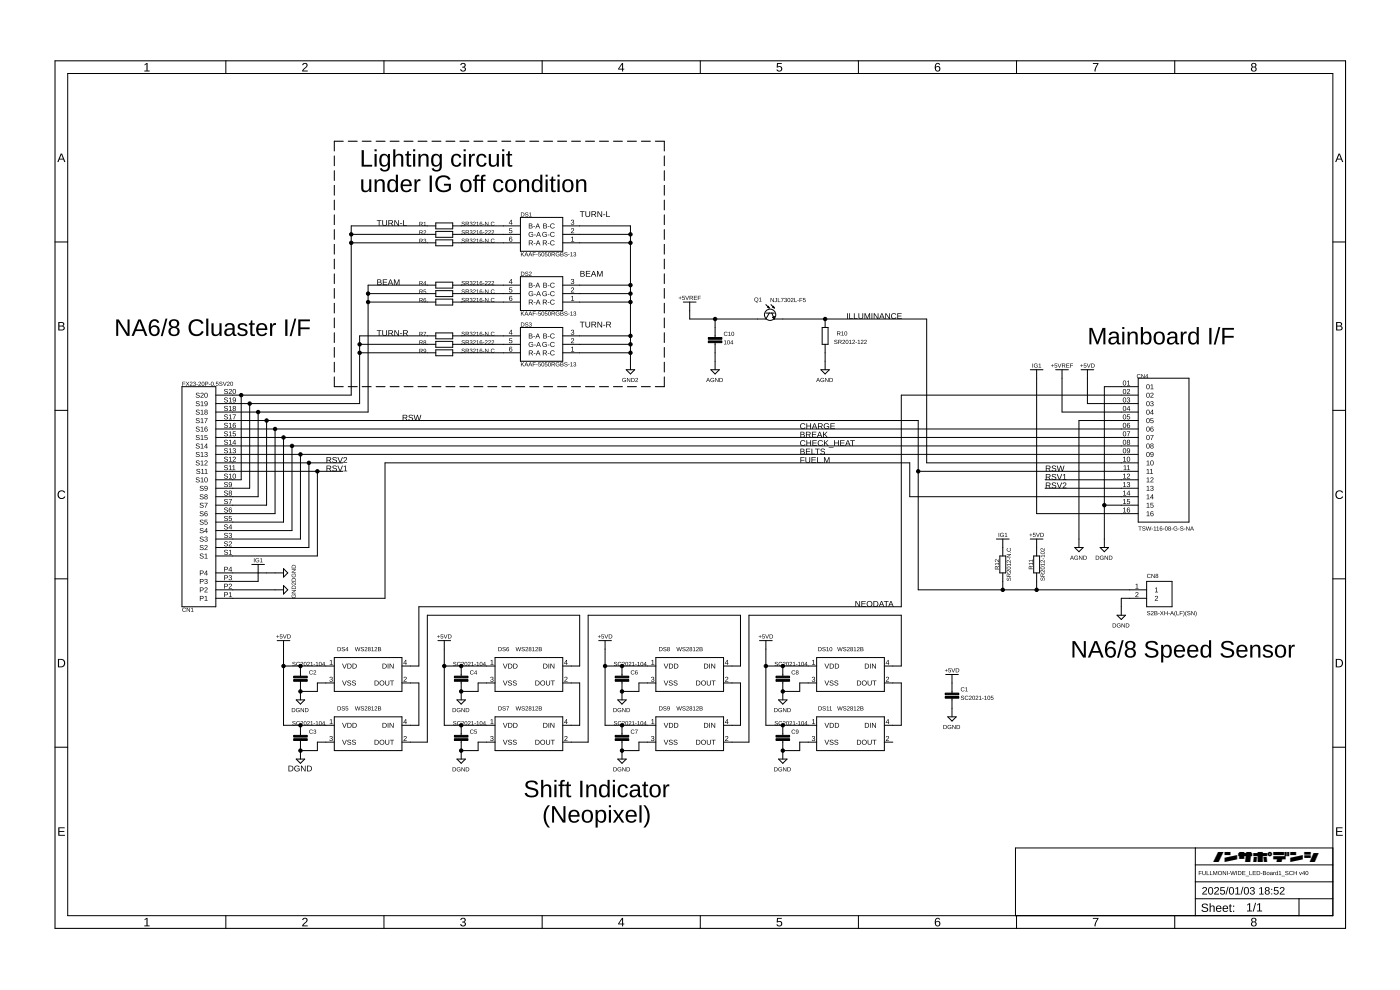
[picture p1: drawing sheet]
<svg xmlns="http://www.w3.org/2000/svg" width="420mm" height="297mm" viewBox="0 0 420 297" stroke-linecap="round" stroke-linejoin="round" font-family="sans-serif">
<defs><g id="words">
<text font-size="3.6" x="363.9" y="258.7">kyxMWyd</text>
</g></defs>
<g fill="#000">
<path d="M328 18.9h1.7l-.8 1.6-.1 .9h-.3v-.5l.8-1.7h-1.3zM43.4 19.3l.9-.4v2.3h.6v.2h-1.6v-.2h.7v-2l-.6 .4zM91 19.1a.82 .82 0 0 1 1.2 .1 .82 .82 0 0 1-.4 1.2l-.8 .8h1.4v.2h-1.7l.1-.4 .7-.7a.55 .55 0 0 0 .5-.7 .55 .55 0 0 0-.9-.2l-.4 .1zM138.4 19a.73 .73 0 0 1 1.2 0 .73 .73 0 0 1-.4 1.2 .75 .75 0 0 1 .5 1 .75 .75 0 0 1-1.2 .2l-.4-.6h.3a.52 .52 0 0 0 .7 .4 .52 .52 0 0 0 .2-.8l-.6-.1v-.3a.49 .49 0 0 0 .7-.2 .49 .49 0 0 0-.3-.7 .49 .49 0 0 0-.6 .5l-.4-.1zM233.2 18.9h1.4v.3h-1.1l-.1 .8a.87 .87 0 0 1 1.3 .4 .87 .87 0 0 1-.6 1.2 .87 .87 0 0 1-1.1-.7l.4-.1a.57 .57 0 0 0 .8 .3 .57 .57 0 0 0 .1-.9 .57 .57 0 0 0-.9 .1h-.3zM152.8 68.5h.9v.1h-.7v.5a.5 .5 0 0 1 .7 .2 .5 .5 0 0 1-.3 .7 .5 .5 0 0 1-.6-.4l.5 .2a.34 .34 0 0 0 .2-.5 .34 .34 0 0 0-.5 0h-.2zM171.5 68.6a.5 .5 0 0 1 .8 .2 .5 .5 0 0 1-.5 .7l-.3 .3h.8v.2h-1l.7-.9a.28 .28 0 0 0-.1-.5 .28 .28 0 0 0-.4 .3l-.2-.1zM171.4 71.3l.6-.3v1.3l.3 .2h-.9l.4-.2v-1.1l-.4 .2zM171.5 66a.43 .43 0 0 1 .7 0 .43 .43 0 0 1-.2 .7 .39 .39 0 0 1 .3 .4 .39 .39 0 0 1-.5 .3l-.4-.2 .1-.2a.3 .3 0 0 0 .4 .3 .3 .3 0 0 0 .1-.5l-.3-.2a.29 .29 0 0 0 .4-.2 .29 .29 0 0 0-.2-.3 .29 .29 0 0 0-.4 .2h-.2zM152.8 86.3h.9v.1h-.7v.5a.5 .5 0 0 1 .7 .2 .5 .5 0 0 1-.3 .7 .5 .5 0 0 1-.6-.4l.5 .2a.34 .34 0 0 0 .2-.5 .34 .34 0 0 0-.5 0h-.2zM171.5 86.3a.5 .5 0 0 1 .8 .3 .5 .5 0 0 1-.5 .6l-.3 .4h.8v.1h-1l.7-.8a.28 .28 0 0 0-.1-.5 .28 .28 0 0 0-.4 .2h-.2zM171.4 89l.6-.2v1.3l.3 .2h-.9l.4-.2v-1.1l-.4 .2z"/>
<path d="M171.5 83.8a.43 .43 0 0 1 .7 0 .43 .43 0 0 1-.2 .6 .39 .39 0 0 1 .3 .5 .39 .39 0 0 1-.5 .3l-.4-.2 .1-.2a.3 .3 0 0 0 .4 .3 .3 .3 0 0 0 .1-.5l-.3-.2a.29 .29 0 0 0 .4-.2 .29 .29 0 0 0-.2-.4 .29 .29 0 0 0-.4 .3h-.2zM152.8 101.5h.9v.2h-.7v.4a.5 .5 0 0 1 .7 .2 .5 .5 0 0 1-.3 .7 .5 .5 0 0 1-.6-.4l.5 .2a.34 .34 0 0 0 .2-.4 .34 .34 0 0 0-.5-.1h-.2zM171.5 101.6a.5 .5 0 0 1 .8 .2 .5 .5 0 0 1-.5 .7l-.3 .3h.8v.2h-1l.7-.9a.28 .28 0 0 0-.1-.5 .28 .28 0 0 0-.4 .3h-.2zM171.4 104.3l.6-.3v1.3l.3 .2h-.9l.4-.2v-1.1l-.4 .3zM171.5 99a.43 .43 0 0 1 .7 0 .43 .43 0 0 1-.2 .7 .39 .39 0 0 1 .3 .4 .39 .39 0 0 1-.5 .3l-.4-.2 .1-.2a.3 .3 0 0 0 .4 .3 .3 .3 0 0 0 .1-.5l-.3-.2a.29 .29 0 0 0 .4-.1 .29 .29 0 0 0-.2-.4 .29 .29 0 0 0-.4 .2h-.2zM17.6 147.5a1.27 1.27 0 0 1 2 .2l-.3 .2a.93 .93 0 0 0-1.4-.1 .93 .93 0 0 0 0 1.4 .93 .93 0 0 0 1.4-.3l.3 .2a1.3 1.3 0 0 1-1.9 .3 1.3 1.3 0 0 1-.1-1.9zM401.1 147.5a1.27 1.27 0 0 1 2 .2l-.4 .2a.93 .93 0 0 0-1.3-.1 .93 .93 0 0 0 0 1.4 .93 .93 0 0 0 1.4-.3l.3 .2a1.3 1.3 0 0 1-1.9 .3 1.3 1.3 0 0 1-.1-1.9zM340.9 177.8a.5 .5 0 0 1 .7 .2 .5 .5 0 0 1-.4 .7l-.3 .3h.8v.2h-1l.7-.9a.28 .28 0 0 0-.1-.5 .28 .28 0 0 0-.4 .3l-.2-.1zM340.8 175.4l.5-.3v1.4l.4 .1h-.9l.3-.1v-1.2l-.3 .3zM346.7 176.5l.5-.2v1.3l.4 .1h-1l.4-.1v-1.2l-.3 .3zM99 198.2l.5-.2v1.3l.4 .2h-1l.4-.2v-1.1l-.3 .2zM147.2 198.2l.6-.2v1.3l.3 .2h-.9l.4-.2v-1.1l-.4 .2z"/>
<path d="M195.5 198.2l.5-.2v1.3l.4 .2h-.9l.3-.2v-1.1l-.3 .2zM243.7 198.2l.6-.2v1.3l.3 .2h-.9l.4-.2v-1.1l-.4 .2zM346.7 178.9a.5 .5 0 0 1 .8 .2 .5 .5 0 0 1-.4 .7l-.3 .3h.7v.2h-.9l.6-.9a.28 .28 0 0 0 0-.5 .28 .28 0 0 0-.4 .3h-.2zM99 216l.5-.2v1.3l.4 .1h-1l.4-.1v-1.1l-.3 .2zM99 203.2a.43 .43 0 0 1 .7-.1 .43 .43 0 0 1-.2 .7 .39 .39 0 0 1 .4 .5 .39 .39 0 0 1-.5 .3l-.5-.3 .2-.1a.3 .3 0 0 0 .4 .2 .3 .3 0 0 0 .1-.4l-.4-.3a.29 .29 0 0 0 .4-.1 .29 .29 0 0 0-.2-.4 .29 .29 0 0 0-.3 .3l-.2-.1zM121.3 203.2a.5 .5 0 0 1 .7 .2 .5 .5 0 0 1-.4 .7l-.3 .3h.8v.2h-1l.7-.9a.28 .28 0 0 0-.1-.5 .28 .28 0 0 0-.4 .3l-.2-.1zM147.2 216l.6-.2v1.3l.3 .1h-.9l.4-.1v-1.1l-.4 .2zM147.3 203.2a.43 .43 0 0 1 .7-.1 .43 .43 0 0 1-.2 .7 .39 .39 0 0 1 .3 .5 .39 .39 0 0 1-.5 .3l-.4-.3 .1-.1a.3 .3 0 0 0 .4 .2 .3 .3 0 0 0 .1-.4l-.3-.3a.29 .29 0 0 0 .4-.1 .29 .29 0 0 0-.2-.4 .29 .29 0 0 0-.4 .3l-.2-.1zM169.5 203.2a.5 .5 0 0 1 .8 .2 .5 .5 0 0 1-.4 .7l-.3 .3h.7v.2h-.9l.6-.9a.28 .28 0 0 0 0-.5 .28 .28 0 0 0-.4 .3l-.2-.1zM195.5 216l.5-.2v1.3l.4 .1h-.9l.3-.1v-1.1l-.3 .2zM195.5 203.2a.43 .43 0 0 1 .7-.1 .43 .43 0 0 1-.2 .7 .39 .39 0 0 1 .4 .5 .39 .39 0 0 1-.5 .3l-.5-.3 .2-.1a.3 .3 0 0 0 .4 .2 .3 .3 0 0 0 .1-.4l-.4-.3a.29 .29 0 0 0 .4-.1 .29 .29 0 0 0-.2-.4 .29 .29 0 0 0-.3 .3l-.2-.1zM217.8 203.2a.5 .5 0 0 1 .7 .2 .5 .5 0 0 1-.4 .7l-.3 .3h.8v.2h-1l.7-.9a.28 .28 0 0 0-.1-.5 .28 .28 0 0 0-.4 .3l-.2-.1z"/>
<path d="M243.7 216l.6-.2v1.3l.3 .1h-.9l.4-.1v-1.1l-.4 .2zM243.8 203.2a.43 .43 0 0 1 .7-.1 .43 .43 0 0 1-.2 .7 .39 .39 0 0 1 .3 .5 .39 .39 0 0 1-.5 .3l-.4-.3 .1-.1a.3 .3 0 0 0 .4 .2 .3 .3 0 0 0 .1-.4l-.3-.3a.29 .29 0 0 0 .4-.1 .29 .29 0 0 0-.2-.4 .29 .29 0 0 0-.4 .3l-.2-.1zM266 203.2a.5 .5 0 0 1 .8 .2 .5 .5 0 0 1-.4 .7l-.3 .3h.7v.2h-.9l.6-.9a.28 .28 0 0 0 0-.5 .28 .28 0 0 0-.4 .3l-.2-.1zM99 220.9a.43 .43 0 0 1 .7 0 .43 .43 0 0 1-.2 .7 .39 .39 0 0 1 .4 .4 .39 .39 0 0 1-.5 .3l-.5-.2 .2-.2a.3 .3 0 0 0 .4 .3 .3 .3 0 0 0 .1-.5l-.4-.2a.29 .29 0 0 0 .4-.1 .29 .29 0 0 0-.2-.4 .29 .29 0 0 0-.3 .2h-.2zM121.3 220.9a.5 .5 0 0 1 .7 .3 .5 .5 0 0 1-.4 .6l-.3 .4h.8v.1h-1l.7-.8a.28 .28 0 0 0-.1-.5 .28 .28 0 0 0-.4 .2h-.2zM147.3 220.9a.43 .43 0 0 1 .7 0 .43 .43 0 0 1-.2 .7 .39 .39 0 0 1 .3 .4 .39 .39 0 0 1-.5 .3l-.4-.2 .1-.2a.3 .3 0 0 0 .4 .3 .3 .3 0 0 0 .1-.5l-.3-.2a.29 .29 0 0 0 .4-.1 .29 .29 0 0 0-.2-.4 .29 .29 0 0 0-.4 .2h-.2zM169.5 220.9a.5 .5 0 0 1 .8 .3 .5 .5 0 0 1-.4 .6l-.3 .4h.7v.1h-.9l.6-.8a.28 .28 0 0 0 0-.5 .28 .28 0 0 0-.4 .2h-.2zM195.5 220.9a.43 .43 0 0 1 .7 0 .43 .43 0 0 1-.2 .7 .39 .39 0 0 1 .4 .4 .39 .39 0 0 1-.5 .3l-.5-.2 .2-.2a.3 .3 0 0 0 .4 .3 .3 .3 0 0 0 .1-.5l-.4-.2a.29 .29 0 0 0 .4-.1 .29 .29 0 0 0-.2-.4 .29 .29 0 0 0-.3 .2h-.2zM217.8 220.9a.5 .5 0 0 1 .7 .3 .5 .5 0 0 1-.4 .6l-.3 .4h.8v.1h-1l.7-.8a.28 .28 0 0 0-.1-.5 .28 .28 0 0 0-.4 .2h-.2zM243.8 220.9a.43 .43 0 0 1 .7 0 .43 .43 0 0 1-.2 .7 .39 .39 0 0 1 .3 .4 .39 .39 0 0 1-.5 .3l-.4-.2 .1-.2a.3 .3 0 0 0 .4 .3 .3 .3 0 0 0 .1-.5l-.3-.2a.29 .29 0 0 0 .4-.1 .29 .29 0 0 0-.2-.4 .29 .29 0 0 0-.4 .2h-.2zM266 220.9a.5 .5 0 0 1 .8 .3 .5 .5 0 0 1-.4 .6l-.3 .4h.7v.1h-.9l.6-.8a.28 .28 0 0 0 0-.5 .28 .28 0 0 0-.4 .2h-.2zM17.5 248.2h1.9v.3h-1.6v.8h1.5v.3h-1.5v.9h1.7v.3h-2z"/>
<path d="M401 248.2h1.9v.3h-1.6v.8h1.5v.3h-1.5v.9h1.7v.3h-2zM43.4 275.8l.9-.4v2.3h.6v.2h-1.6v-.2h.7v-2l-.6 .4zM91 275.5a.82 .82 0 0 1 1.2 .2 .82 .82 0 0 1-.4 1.2l-.8 .8h1.4v.2h-1.7l.1-.4 .7-.7a.55 .55 0 0 0 .5-.8 .55 .55 0 0 0-.9-.1l-.4 .1zM138.4 275.5a.73 .73 0 0 1 1.2 0 .73 .73 0 0 1-.4 1.1 .75 .75 0 0 1 .5 1.1 .75 .75 0 0 1-1.2 .2l-.4-.6h.3a.52 .52 0 0 0 .7 .4 .52 .52 0 0 0 .2-.8l-.6-.1v-.3a.49 .49 0 0 0 .7-.2 .49 .49 0 0 0-.3-.7 .49 .49 0 0 0-.6 .5l-.4-.1zM233.2 275.4h1.4v.3h-1.1l-.1 .8a.87 .87 0 0 1 1.3 .4 .87 .87 0 0 1-.6 1.2 .87 .87 0 0 1-1.1-.7l.4-.1a.57 .57 0 0 0 .8 .3 .57 .57 0 0 0 .1-.9 .57 .57 0 0 0-.9 .1h-.3zM328 275.4h1.7l-.8 1.6-.1 .9h-.3v-.5l.8-1.7h-1.3z"/>
<path d="M186.7 18.9h.3v1.7h.4v.3h-.4v.5h-.3v-.5h-1.2zM186.7 19.3l-.9 1.3h.9z"/>
<path d="M280.9 19l.8-.1 .5 .5h-.4a.53 .53 0 0 0-.6-.2 .53 .53 0 0 0-.3 .6l-.1 .3a.81 .81 0 0 1 1.3 .2 .81 .81 0 0 1-.4 1.2 .81 .81 0 0 1-1.1-.6v-1.2zM280.8 20.6a.56 .56 0 0 0 1.1 0 .56 .56 0 0 0-1.1 0z"/>
<path d="M375.7 19.1a.73 .73 0 0 1 1.2-.1 .73 .73 0 0 1-.3 1.1 .73 .73 0 0 1 .2 1.1 .73 .73 0 0 1-1.1 0 .73 .73 0 0 1 .2-1.1l-.4-.4zM375.8 19.5a.47 .47 0 0 0 .9 0 .47 .47 0 0 0-.9 0zM375.8 20.7a.53 .53 0 0 0 1 0 .53 .53 0 0 0-1 0z"/>
<path d="M18.2 46.1h.4l1 2.5h-.3l-.3-.7h-1.2l-.2 .7h-.4zM18.4 46.3l-.5 1.3h1z"/>
<path d="M108.5 45.1h.7v4.3h2.5v.6h-3.2zM112.4 44.8h.6v.6h-.6zM112.4 46.2h.6v3.8h-.6zM114.4 46.4a1.34 1.34 0 0 1 2 .4l.1-.6h.6l-.1 3.7a1.6 1.6 0 0 1-1.2 1.5 1.6 1.6 0 0 1-1.8-.9h.6a.94 .94 0 0 0 1.2 .5 .94 .94 0 0 0 .6-1.1v-.6a1.42 1.42 0 0 1-1.8 .6 1.42 1.42 0 0 1-.8-1.8l.1-.9zM114.9 46.8a2.15 2.15 0 0 0 .2 2.7 1.49 1.49 0 0 0 1.4-1 1.49 1.49 0 0 0-.4-1.6l-.5-.3zM118 44.8h.6v2a1.28 1.28 0 0 1 1.5-.6 1.28 1.28 0 0 1 .9 1.3v2.5h-.6v-2.4a.91 .91 0 0 0-1-1 .91 .91 0 0 0-.8 1.2v2.2h-.6zM122.3 45.4h.4v.8h.7v.5h-.7v2.6l.2 .2h.5v.5h-.6a.72 .72 0 0 1-.7-.8v-2.5h-.5v-.5h.5zM124 44.8h.6v.6h-.6zM124 46.2h.6v3.8h-.6zM125.6 46.2h.6v.6a1.28 1.28 0 0 1 1.5-.6 1.28 1.28 0 0 1 .9 1.3v2.5h-.6v-2.4a.91 .91 0 0 0-1-1 .91 .91 0 0 0-.8 1.2v2.2h-.6zM129.9 46.4a1.34 1.34 0 0 1 2.1 .4v-.6h.6v3.7a1.6 1.6 0 0 1-1.3 1.5 1.6 1.6 0 0 1-1.8-.9h.7a.94 .94 0 0 0 1.1 .5 .94 .94 0 0 0 .7-1.1v-.6a1.42 1.42 0 0 1-1.9 .6 1.42 1.42 0 0 1-.7-1.8l.1-.9zM130.4 46.8a2.15 2.15 0 0 0 .2 2.7 1.49 1.49 0 0 0 1.4-1 1.49 1.49 0 0 0-.4-1.6l-.5-.3zM135.8 46.6a1.53 1.53 0 0 1 2.6 .7h-.6a.9 .9 0 0 0-1.1-.7 .9 .9 0 0 0-.7 1.1 1.3 1.3 0 0 0 1.2 1.8l.5-.3 .1-.4 .7 .1a1.59 1.59 0 0 1-2 1.1 1.59 1.59 0 0 1-1.1-1.9zM139.1 44.8h.7v.6h-.7zM139.1 46.2h.7v3.8h-.7zM140.7 46.2h.6v.8a.91 .91 0 0 1 1.2-.8v.5a.95 .95 0 0 0-.9 .3 .95 .95 0 0 0-.2 1v2h-.7zM143.4 46.6a1.53 1.53 0 0 1 2.6 .7h-.6a.9 .9 0 0 0-1.1-.7 .9 .9 0 0 0-.7 1.1 1.3 1.3 0 0 0 1.2 1.8l.5-.3 .1-.4 .6 .1a1.59 1.59 0 0 1-1.9 1.1 1.59 1.59 0 0 1-1.2-1.9zM146.7 46.2h.6v2.4a.91 .91 0 0 0 1 1 .91 .91 0 0 0 .8-1.2v-2.2h.6v3.8h-.6v-.7a1.28 1.28 0 0 1-1.4 .7 1.28 1.28 0 0 1-1-1.3zM150.7 44.8h.6v.6h-.6zM150.7 46.2h.6v3.8h-.6zM152.6 45.4h.4v.8h.7v.5h-.7v2.6l.2 .2h.6v.5h-.7a.72 .72 0 0 1-.7-.8v-2.5h-.5v-.5h.5z"/>
<path d="M108.4 53.8h.6v2.4a.91 .91 0 0 0 1.1 1 .91 .91 0 0 0 .7-1.2v-2.2h.6l.1 3.8h-.6l-.1-.6a1.28 1.28 0 0 1-1.4 .6 1.28 1.28 0 0 1-1-1.3zM112.4 53.8h.6v.7a1.28 1.28 0 0 1 1.5-.7 1.28 1.28 0 0 1 1 1.3v2.5h-.7v-2.4a.91 .91 0 0 0-1-1 .91 .91 0 0 0-.7 1.2v2.2h-.7zM116.8 54a1.36 1.36 0 0 1 2 .4v-2h.6v5.2h-.6v-.6a1.45 1.45 0 0 1-1.9 .5 1.45 1.45 0 0 1-.7-1.8 2.05 2.05 0 0 1 .6-1.7zM117.3 54.4a2.23 2.23 0 0 0 .2 2.8 1.4 1.4 0 0 0 1.2-2.2l-.6-.7zM120.7 54.3a1.73 1.73 0 0 1 2-.4 1.73 1.73 0 0 1 .9 1.9h-2.7a1.1 1.1 0 0 0 .7 1.3 1.1 1.1 0 0 0 1.3-.5l.6 .2a1.8 1.8 0 0 1-2.4 .7 1.8 1.8 0 0 1-.9-2.2zM121.2 54.5l-.3 .9h2a1.02 1.02 0 0 0-.5-1.1 1.02 1.02 0 0 0-1.2 .2zM124.4 53.8h.6v.8a.91 .91 0 0 1 1.2-.8v.6a.95 .95 0 0 0-1 .2 .95 .95 0 0 0-.2 1v2h-.6zM128.9 52.7h.7v4.9h-.7zM131.3 53.3a2.6 2.6 0 0 1 3.9 .5l-.6 .2a1.86 1.86 0 0 0-2.6-.6 1.86 1.86 0 0 0-.6 2.6 2.06 2.06 0 0 0 3.3 .6v-.9h-1.5v-.6h2.1v1.7a2.7 2.7 0 0 1-3.8 .3 2.7 2.7 0 0 1-.2-3.8zM138.6 54.2a1.79 1.79 0 0 1 2.3-.2 1.79 1.79 0 0 1 .6 2.2 1.7 1.7 0 0 1-1.9 1.5 1.7 1.7 0 0 1-1.4-2zM139.3 54.4a2.03 2.03 0 0 0 .2 2.8 1.25 1.25 0 0 0 1.3-.5 1.25 1.25 0 0 0 .1-1.4 1.02 1.02 0 0 0-.5-1 1.02 1.02 0 0 0-1.1 .1zM142.7 52.6l1.1-.1v.4h-.4l-.3 .4v.5h.7v.5h-.7v3.3h-.6v-3.3h-.6v-.5h.6zM144.6 52.6l1.1-.1v.4h-.5l-.2 .4v.5h.7v.5h-.7v3.3h-.7v-3.3h-.5v-.5h.5zM148.4 54.3a1.53 1.53 0 0 1 2.7 .6h-.7a.9 .9 0 0 0-1.1-.6 .9 .9 0 0 0-.6 1 1.3 1.3 0 0 0 1.1 1.9l.5-.3 .2-.5 .6 .1a1.59 1.59 0 0 1-1.9 1.1 1.59 1.59 0 0 1-1.2-1.9zM152 54.2a1.79 1.79 0 0 1 2.3-.2 1.79 1.79 0 0 1 .6 2.2 1.7 1.7 0 0 1-1.9 1.5 1.7 1.7 0 0 1-1.4-2zM152.7 54.4a2.03 2.03 0 0 0 .2 2.8 1.25 1.25 0 0 0 1.3-.5 1.25 1.25 0 0 0 .1-1.4 1.02 1.02 0 0 0-.5-1 1.02 1.02 0 0 0-1.1 .1zM155.7 53.8h.6l.1 .7a1.28 1.28 0 0 1 1.4-.7 1.28 1.28 0 0 1 1 1.3v2.5h-.6v-2.4a.91 .91 0 0 0-1.1-1 .91 .91 0 0 0-.7 1.2v2.2h-.6zM160.2 54a1.36 1.36 0 0 1 1.9 .4v-2h.7v5.2h-.6v-.6a1.45 1.45 0 0 1-1.9 .5 1.45 1.45 0 0 1-.7-1.8 2.05 2.05 0 0 1 .6-1.7zM160.6 54.4a2.23 2.23 0 0 0 .2 2.8 1.4 1.4 0 0 0 1.3-2.2l-.7-.7zM163.7 52.4h.7v.6h-.7zM163.7 53.8h.7v3.8h-.7zM165.6 53h.4v.8h.7v.5h-.7v2.6l.2 .2h.6v.5l-.7 .1a.72 .72 0 0 1-.7-.9v-2.5h-.4v-.5h.4zM167.3 52.4h.7v.6h-.7zM167.3 53.8h.7v3.8h-.7zM169.2 54.2a1.79 1.79 0 0 1 2.2-.2 1.79 1.79 0 0 1 .7 2.2 1.7 1.7 0 0 1-1.9 1.5 1.7 1.7 0 0 1-1.5-2zM169.8 54.4a2.03 2.03 0 0 0 .3 2.8 1.25 1.25 0 0 0 1.3-.5 1.25 1.25 0 0 0 0-1.4 1.02 1.02 0 0 0-.4-1 1.02 1.02 0 0 0-1.2 .1zM172.9 53.8h.6v.7a1.28 1.28 0 0 1 1.5-.7 1.28 1.28 0 0 1 .9 1.3v2.5h-.6v-2.4a.91 .91 0 0 0-1-1 .91 .91 0 0 0-.7 1.2v2.2h-.7z"/>
<path d="M401.7 46.1h.4l1 2.5h-.3l-.3-.7h-1.2l-.3 .7h-.3zM401.9 46.3l-.5 1.3h1z"/>
<path d="M113.1 66.1h1.4v.1h-.6v1.6h-.2v-1.6h-.6zM114.7 66.1h.3v1a.48 .48 0 0 0 .5 .5 .48 .48 0 0 0 .4-.5v-1h.3v1a.71 .71 0 0 1-.7 .7 .71 .71 0 0 1-.8-.7zM116.6 66.1h.8a.5 .5 0 0 1 .6 .3 .5 .5 0 0 1-.5 .6l.5 .8h-.2l-.5-.7h-.5v.7h-.2zM116.8 66.2v.7h.5a.32 .32 0 0 0 .4-.4 .32 .32 0 0 0-.4-.3zM118.4 66.1h.2l1 1.4-.1-1.4h.3v1.7h-.3l-.9-1.5v1.5h-.2zM120.1 67h.6v.2h-.6zM121 66.1h.2v1.5h.9v.2h-1.1z"/>
<path d="M125.9 66.6h.5a.35 .35 0 0 1 .5 .3 .35 .35 0 0 1-.3 .4l.3 .5-.5-.5h-.4v.5h-.1zM126 66.7v.5h.4a.23 .23 0 0 0 .3-.3 .23 .23 0 0 0-.3-.2zM127.2 66.8l.4-.2v1.1l.3 .1h-.8l.3-.1v-1z"/>
<path d="M125.9 71.7h.5a.35 .35 0 0 1 .5 .2 .35 .35 0 0 1-.3 .4l.3 .6-.5-.5h-.4v.5h-.1zM126 71.8v.4h.4a.23 .23 0 0 0 .3-.2 .23 .23 0 0 0-.3-.2zM127.2 71.7a.35 .35 0 0 1 .6 0 .35 .35 0 0 1-.2 .6 .33 .33 0 0 1 .3 .3 .33 .33 0 0 1-.4 .3l-.4-.3 .4 .2a.23 .23 0 0 0 .2-.3 .23 .23 0 0 0-.2-.2l-.1-.1a.24 .24 0 0 0 .3-.1 .24 .24 0 0 0-.2-.4 .24 .24 0 0 0-.3 .3h-.1z"/>
<path d="M125.9 69.1h.5a.35 .35 0 0 1 .5 .3 .35 .35 0 0 1-.3 .4l.3 .5-.5-.5h-.4v.5h-.1zM126 69.2v.5h.4a.23 .23 0 0 0 .3-.2 .23 .23 0 0 0-.3-.3zM127.2 69.2a.45 .45 0 0 1 .7 .3 .45 .45 0 0 1-.5 .5l-.1 .2 .6 .1h-.8l.6-.9-.2-.2-.4 .2z"/>
<path d="M138.7 66.6l.5-.1 .3 .3-.6-.1a.44 .44 0 0 0 .1 .4 .44 .44 0 0 0 .4 .1l.1 .1a.5 .5 0 0 1-.3 .5 .5 .5 0 0 1-.6-.2l-.1-.1 .3 .1a.3 .3 0 0 0 .4 .1 .3 .3 0 0 0 .1-.4l-.7-.3zM139.7 66.5h.6a.35 .35 0 0 1 .4 .3 .35 .35 0 0 1-.2 .4l.3 .6-.5-.5h-.4v.5h-.2zM139.9 66.7v.4h.4a.23 .23 0 0 0 .3-.2 .23 .23 0 0 0-.3-.2zM141.1 66.6a.35 .35 0 0 1 .6 0 .35 .35 0 0 1-.2 .5 .33 .33 0 0 1 .3 .4 .33 .33 0 0 1-.4 .3l-.4-.3 .4 .2a.23 .23 0 0 0 .2-.3 .23 .23 0 0 0-.3-.2l-.1-.1a.24 .24 0 0 0 .4-.1 .24 .24 0 0 0-.2-.4 .24 .24 0 0 0-.3 .3l-.1-.1zM142.1 66.6a.45 .45 0 0 1 .7 .3 .45 .45 0 0 1-.5 .5l-.2 .2 .7 .2h-.8l.6-.9-.2-.2-.4 .1zM143 66.7l.5-.2v1.1l.3 .2h-.8l.3-.2v-.9zM144.1 66.7l.3-.2 .3 .3-.4-.1-.2 .4a.42 .42 0 0 1 .6 .2 .42 .42 0 0 1-.3 .6 .42 .42 0 0 1-.4-.5zM144.1 67.4a.26 .26 0 0 0 .5 0 .26 .26 0 0 0-.5 0zM144.9 67.2l.5 .2zM145.6 66.5l.8 1.1 .2-1.1v1.3h-.2l-.7-1.1-.1 1.1zM146.9 67.6l.1 .2zM147.5 66.7l.6-.2 .3 .3-.1 .1a.46 .46 0 0 0-.7-.1 .46 .46 0 0 0 0 .7 .46 .46 0 0 0 .7-.1 .53 .53 0 0 1-.7 .3 .53 .53 0 0 1-.3-.7z"/>
<path d="M138.7 71.7l.5-.1 .3 .3-.6-.2a.44 .44 0 0 0 .1 .5 .44 .44 0 0 0 .4 .1l.1 .1a.5 .5 0 0 1-.3 .5 .5 .5 0 0 1-.6-.2l-.1-.1 .3 .1a.3 .3 0 0 0 .4 .1 .3 .3 0 0 0 .1-.4l-.7-.3zM139.7 71.6h.6a.35 .35 0 0 1 .4 .3 .35 .35 0 0 1-.2 .4l.3 .5-.5-.5h-.4v.5h-.2zM139.9 71.8v.4h.4a.23 .23 0 0 0 .3-.2 .23 .23 0 0 0-.3-.2zM141.1 71.7a.35 .35 0 0 1 .6 0 .35 .35 0 0 1-.2 .5 .33 .33 0 0 1 .3 .4 .33 .33 0 0 1-.4 .3l-.4-.4 .4 .2a.23 .23 0 0 0 .2-.2 .23 .23 0 0 0-.3-.2l-.1-.1a.24 .24 0 0 0 .4-.2 .24 .24 0 0 0-.2-.3 .24 .24 0 0 0-.3 .2h-.1zM142.1 71.7a.45 .45 0 0 1 .7 .3 .45 .45 0 0 1-.5 .5l-.2 .2 .7 .1h-.8l.6-.9-.2-.2-.4 .2zM143 71.8l.5-.2v1.1l.3 .1h-.8l.3-.1v-.9zM144.1 71.8l.3-.2 .3 .3-.4-.1-.2 .4a.42 .42 0 0 1 .6 .2 .42 .42 0 0 1-.3 .6 .42 .42 0 0 1-.4-.6zM144.1 72.4a.26 .26 0 0 0 .5 0 .26 .26 0 0 0-.5 0zM144.9 72.3l.5 .1zM145.6 71.6l.8 1.1 .2-1.1v1.2h-.2l-.7-1-.1 1zM146.9 72.7l.1 .1zM147.5 71.8l.6-.2 .3 .3-.1 .1a.46 .46 0 0 0-.7-.1 .46 .46 0 0 0 0 .7 .46 .46 0 0 0 .7-.1 .53 .53 0 0 1-.7 .3 .53 .53 0 0 1-.3-.7z"/>
<path d="M138.7 69.2l.5-.1 .3 .2-.6-.1a.44 .44 0 0 0 .1 .5 .44 .44 0 0 0 .4 .1l.1 .1a.5 .5 0 0 1-.3 .5 .5 .5 0 0 1-.6-.2l-.1-.2 .3 .1a.3 .3 0 0 0 .4 .1 .3 .3 0 0 0 .1-.4l-.7-.2zM139.7 69.1h.6a.35 .35 0 0 1 .4 .3 .35 .35 0 0 1-.2 .4l.3 .5-.5-.5h-.4v.5h-.2zM139.9 69.2v.5h.4a.23 .23 0 0 0 .3-.3 .23 .23 0 0 0-.3-.2zM141.1 69.2a.35 .35 0 0 1 .6-.1 .35 .35 0 0 1-.2 .6 .33 .33 0 0 1 .3 .4 .33 .33 0 0 1-.4 .2l-.4-.3 .4 .2a.23 .23 0 0 0 .2-.3 .23 .23 0 0 0-.3-.1l-.1-.2a.24 .24 0 0 0 .4-.1 .24 .24 0 0 0-.2-.3 .24 .24 0 0 0-.3 .2h-.1zM142.1 69.2a.45 .45 0 0 1 .7 .2 .45 .45 0 0 1-.5 .6l-.2 .2 .7 .1h-.8l.6-.9-.2-.2-.4 .2zM143 69.3l.5-.2v1.1l.3 .1h-.8l.3-.1v-1zM144.1 69.2l.3-.1 .3 .2-.4-.1-.2 .5a.42 .42 0 0 1 .6 .2 .42 .42 0 0 1-.3 .5 .42 .42 0 0 1-.4-.5zM144.1 69.9a.26 .26 0 0 0 .5 0 .26 .26 0 0 0-.5 0zM144.9 69.8l.5 .1zM145.7 69.2a.45 .45 0 0 1 .6 .2 .45 .45 0 0 1-.5 .6l-.1 .2 .6 .1h-.8l.7-.9-.3-.2-.4 .2zM146.6 69.2a.45 .45 0 0 1 .7 .2 .45 .45 0 0 1-.5 .6l-.1 .2 .6 .1h-.8l.6-.9-.2-.2-.4 .2zM147.6 69.2a.45 .45 0 0 1 .7 .2 .45 .45 0 0 1-.5 .6l-.1 .2 .6 .1h-.8l.6-.9-.2-.2-.4 .2z"/>
<path d="M153.4 65.9h.2v1h.2l-.2 .5h-.2v-.3h-.7zM153.4 66.2l-.5 .7h.5z"/>
<path d="M153 71.1l.5-.1 .2 .3a.44 .44 0 0 0-.5-.1 .44 .44 0 0 0-.2 .5 .5 .5 0 0 1 .7 .2 .5 .5 0 0 1-.4 .7 .5 .5 0 0 1-.5-.6zM152.9 72a.35 .35 0 0 0 .7 0 .35 .35 0 0 0-.7 0z"/>
<path d="M156.3 75.7h.2v.6l.8-.6-.5 .5 .6 .7-.7-.6-.4 .6zM157.9 75.7h.2l.5 1.2-.3-.3h-.6l-.3 .3zM158 75.8l-.3 .6h.5zM159.1 75.7h.2l.4 1.2-.3-.3h-.5l-.3 .3zM159.2 75.8l-.3 .6h.5zM159.9 75.7h.9l-.7 .1v.5h.6l-.6 .1v.5h-.2zM160.9 76.4l.4 .1zM161.6 75.7h.7l-.6 .1v.4a.42 .42 0 0 1 .6 .2 .42 .42 0 0 1-.3 .6 .42 .42 0 0 1-.5-.4l.4 .2a.32 .32 0 0 0 .2-.5 .32 .32 0 0 0-.6 0zM162.6 75.8a.52 .52 0 0 1 .7 .5 .52 .52 0 0 1-.7 .5zM162.8 75.8a.53 .53 0 0 0-.2 .6 .53 .53 0 0 0 .4 .4 .53 .53 0 0 0 .2-.6 .53 .53 0 0 0-.4-.4zM163.6 75.7h.6l-.5 .1v.4a.42 .42 0 0 1 .6 .2 .42 .42 0 0 1-.3 .6 .42 .42 0 0 1-.5-.4l.4 .2a.32 .32 0 0 0 .2-.5 .32 .32 0 0 0-.6 0zM164.6 75.8a.52 .52 0 0 1 .7 .5 .52 .52 0 0 1-.7 .5zM164.8 75.8a.53 .53 0 0 0-.2 .6 .53 .53 0 0 0 .4 .4 .53 .53 0 0 0 .2-.6 .53 .53 0 0 0-.4-.4zM165.5 75.7h.6a.35 .35 0 0 1 .4 .3 .35 .35 0 0 1-.3 .4l.4 .5-.5-.5h-.4v.5h-.2zM165.7 75.8v.5h.4a.23 .23 0 0 0 .3-.3 .23 .23 0 0 0-.3-.2zM166.9 75.8l.6-.1 .4 .3h-.2a.44 .44 0 0 0-.6-.1 .44 .44 0 0 0 0 .7 .44 .44 0 0 0 .7-.2l-.4-.1h.5v.4a.67 .67 0 0 1-.9 .1 .67 .67 0 0 1-.1-1zM168.2 75.7l.8 .1-.2 .5 .3 .2-.1 .3-.8 .1zM168.4 75.8v.4l.5-.1-.1-.2zM168.4 76.3v.5l.6-.1-.2-.3zM169.5 75.8l.5-.1 .3 .3-.6-.2a.44 .44 0 0 0 .1 .5 .44 .44 0 0 0 .5 .1v.1a.5 .5 0 0 1-.3 .5 .5 .5 0 0 1-.6-.2l-.1-.2 .3 .1a.3 .3 0 0 0 .4 .1 .3 .3 0 0 0 .1-.3l-.7-.3zM170.5 76.4l.4 .1zM171.2 75.9l.4-.2v1.1l.3 .1h-.8l.4-.1v-1zM172.2 75.8a.35 .35 0 0 1 .6-.1 .35 .35 0 0 1-.2 .6 .33 .33 0 0 1 .3 .4 .33 .33 0 0 1-.4 .2l-.4-.3 .4 .2a.23 .23 0 0 0 .2-.2 .23 .23 0 0 0-.2-.2l-.1-.2a.24 .24 0 0 0 .3-.1 .24 .24 0 0 0-.2-.3 .24 .24 0 0 0-.3 .2h-.1z"/>
<path d="M156.3 63.8h.4a.61 .61 0 0 1 .7 .5 .61 .61 0 0 1-.6 .7h-.5zM156.5 63.9v.9a.52 .52 0 0 0 .7-.4 .52 .52 0 0 0-.7-.5zM157.7 63.8h.6l.3 .2-.7-.1a.44 .44 0 0 0 .1 .4 .44 .44 0 0 0 .5 .1l.1 .1a.5 .5 0 0 1-.4 .6 .5 .5 0 0 1-.6-.2v-.2l.2 .1a.3 .3 0 0 0 .4 .1 .3 .3 0 0 0 .2-.4l-.7-.3zM158.8 64l.5-.2v1l.3 .2h-.8l.3-.2v-.9z"/>
<path d="M158.8 69.8l.8-.2 .4 .3-.2 .1a.58 .58 0 0 0-.8 0 .58 .58 0 0 0 0 .8 .58 .58 0 0 0 .8 0v-.3h-.4v-.2h.6v.5a.8 .8 0 0 1-1.1 .1 .8 .8 0 0 1-.1-1.1zM160.3 70.4h.5v.2h-.5zM161.5 69.6h.2l.6 1.5h-.2l-.1-.5h-.7l-.2 .5h-.2zM161.6 69.8l-.3 .7h.6z"/>
<path d="M158.7 72.1h.7a.43 .43 0 0 1 .5 .4 .43 .43 0 0 1-.3 .5l.4 .6h-.3l-.3-.6h-.5v.6h-.2zM158.9 72.3v.5h.5a.28 .28 0 0 0 .3-.2 .28 .28 0 0 0-.3-.3zM160.2 73h.5v.1h-.5zM161.4 72.1h.2l.6 1.5h-.2l-.2-.4h-.6l-.2 .4h-.2zM161.5 72.3l-.3 .7h.6z"/>
<path d="M158.7 67.1l1 .1v.3l-.2 .3 .3 .2-.1 .4-1 .1zM158.9 67.2v.5l.6-.1v-.3zM158.9 67.8v.6l.7-.2-.1-.3zM160.1 67.9h.5v.1h-.5zM161.3 67.1h.2l.6 1.4h-.2l-.2-.4h-.7l-.1 .4h-.2zM161.4 67.2l-.3 .7h.6z"/>
<path d="M162.9 69.8l.8-.2 .4 .3-.2 .1a.58 .58 0 0 0-.8 0 .58 .58 0 0 0 0 .8 .58 .58 0 0 0 .9 0v-.3h-.5v-.2h.6v.5a.8 .8 0 0 1-1.1 .1 .8 .8 0 0 1-.1-1.1zM164.4 70.4h.5v.2h-.5zM165.3 69.8l.8-.2 .4 .3-.2 .1a.54 .54 0 0 0-.8 0 .54 .54 0 0 0 0 .8 .54 .54 0 0 0 .8-.2l.2 .1a.75 .75 0 0 1-1.2 .2 .75 .75 0 0 1 0-1.1z"/>
<path d="M162.9 72.1h.7a.43 .43 0 0 1 .5 .4 .43 .43 0 0 1-.3 .5l.4 .6h-.2l-.4-.6h-.5v.6h-.2zM163.1 72.3v.5h.5a.28 .28 0 0 0 .3-.2 .28 .28 0 0 0-.3-.3zM164.4 73h.5v.1h-.5zM165.3 72.3l.7-.2 .4 .4h-.1a.54 .54 0 0 0-.8 0 .54 .54 0 0 0 0 .8 .54 .54 0 0 0 .8-.1h.2a.75 .75 0 0 1-1.2 .3 .75 .75 0 0 1 0-1.2z"/>
<path d="M163 67.1l1 .1 .1 .3-.3 .3 .4 .2-.2 .4-1 .1zM163.2 67.2v.5l.7-.1-.1-.3zM163.2 67.8v.6l.8-.2-.2-.3zM164.4 67.9h.5v.1h-.5zM165.3 67.2l.8-.1 .4 .3-.2 .1a.54 .54 0 0 0-.8-.1 .54 .54 0 0 0 0 .8 .54 .54 0 0 0 .8-.1l.2 .1a.75 .75 0 0 1-1.2 .2 .75 .75 0 0 1 0-1.2z"/>
<path d="M174 63.4h1.4v.2h-.6v1.5h-.2v-1.5h-.6zM175.7 63.4h.2v1.1a.48 .48 0 0 0 .5 .4 .48 .48 0 0 0 .5-.5v-1h.2v1.1a.71 .71 0 0 1-.7 .6 .71 .71 0 0 1-.7-.6zM177.5 63.4h.8a.5 .5 0 0 1 .6 .4 .5 .5 0 0 1-.4 .6l.5 .7h-.3l-.4-.7h-.6v.7h-.2zM177.7 63.6v.6h.6a.32 .32 0 0 0 .4-.3 .32 .32 0 0 0-.4-.3zM179.3 63.4h.3l.9 1.5v-1.5h.2v1.7h-.3l-.9-1.5v1.5h-.2zM181 64.3h.6v.2h-.6zM181.9 63.4h.3v1.5h.8v.2h-1.1z"/>
<path d="M17.5 96.6a1.65 1.65 0 0 1 1.7 .4l.1 .4-.5 .4a.69 .69 0 0 1 .6 .9 .69 .69 0 0 1-.9 .5h-1zM17.8 96.9v.8l1.1-.2-.1-.5zM17.8 98v.9h.9l.4-.3-.3-.6z"/>
<path d="M113.1 99.1h1.4v.2h-.6v1.5h-.2v-1.5h-.6zM114.7 99.1h.3v1a.48 .48 0 0 0 .5 .5 .48 .48 0 0 0 .4-.5v-1h.3v1a.71 .71 0 0 1-.7 .7 .71 .71 0 0 1-.8-.6zM116.6 99.1h.8a.5 .5 0 0 1 .6 .4 .5 .5 0 0 1-.5 .5l.5 .8h-.2l-.5-.7h-.5v.7h-.2zM116.8 99.3v.6h.5a.32 .32 0 0 0 .4-.3 .32 .32 0 0 0-.4-.3zM118.4 99.1h.2l1 1.4-.1-1.4h.3v1.7h-.3l-.9-1.5v1.5h-.2zM120.1 100h.6v.2h-.6zM121 99.1h.8a.5 .5 0 0 1 .6 .4 .5 .5 0 0 1-.4 .5l.5 .8h-.3l-.4-.7h-.6v.7h-.2zM121.2 99.3v.6h.6a.32 .32 0 0 0 .4-.3 .32 .32 0 0 0-.4-.3z"/>
<path d="M113.2 83.8l1.2 .2v.4l-.3 .2a.47 .47 0 0 1 .4 .6 .47 .47 0 0 1-.6 .3h-.7zM113.5 84v.6l.7-.2-.1-.3zM113.5 84.7v.7l.8-.2-.2-.4zM114.9 83.8h1.3v.2h-1.1v.6h1v.2h-1v.6h1.1v.1h-1.3zM117.1 83.8h.2l.7 1.7h-.2l-.2-.5h-.8l-.2 .5h-.2zM117.2 84l-.3 .9h.6zM118.2 83.8h.3l.6 1.5 .5-1.5h.3v1.7h-.2v-1.5l-.6 1.5-.7-1.5v1.5h-.2z"/>
<path d="M125.9 84.3h.5a.35 .35 0 0 1 .5 .3 .35 .35 0 0 1-.3 .4l.3 .6-.5-.5h-.4v.5h-.1zM126 84.5v.4h.4a.23 .23 0 0 0 .3-.2 .23 .23 0 0 0-.3-.2zM127.6 84.3h.2v.9h.1l-.1 .4-.2-.3h-.6zM127.6 84.5l-.4 .7h.4z"/>
<path d="M125.9 89.4h.5a.35 .35 0 0 1 .5 .3 .35 .35 0 0 1-.3 .4l.3 .6-.5-.6h-.4v.6h-.1zM126 89.6v.4h.4a.23 .23 0 0 0 .3-.2 .23 .23 0 0 0-.3-.2zM127.2 89.6l.3-.2 .4 .3-.5-.1-.2 .4a.42 .42 0 0 1 .7 .2 .42 .42 0 0 1-.4 .6 .42 .42 0 0 1-.4-.6zM127.2 90.2a.3 .3 0 0 0 .6 0 .3 .3 0 0 0-.6 0z"/>
<path d="M125.9 86.9h.5a.35 .35 0 0 1 .5 .3 .35 .35 0 0 1-.3 .4l.3 .5-.5-.5h-.4v.5h-.1zM126 87v.5h.4a.23 .23 0 0 0 .3-.3 .23 .23 0 0 0-.3-.2zM127.1 86.9h.7l-.5 .1v.4a.42 .42 0 0 1 .6 .2 .42 .42 0 0 1-.3 .6 .42 .42 0 0 1-.5-.4l.4 .2a.32 .32 0 0 0 .1-.5 .32 .32 0 0 0-.5 0z"/>
<path d="M138.7 84.4l.5-.1 .3 .3-.6-.2a.44 .44 0 0 0 .1 .5 .44 .44 0 0 0 .4 .1l.1 .1a.5 .5 0 0 1-.3 .5 .5 .5 0 0 1-.6-.2l-.1-.1 .3 .1a.3 .3 0 0 0 .4 .1 .3 .3 0 0 0 .1-.4l-.7-.3zM139.7 84.3h.6a.35 .35 0 0 1 .4 .3 .35 .35 0 0 1-.2 .4l.3 .5-.5-.5h-.4v.5h-.2zM139.9 84.5v.4h.4a.23 .23 0 0 0 .3-.2 .23 .23 0 0 0-.3-.2zM141.1 84.4a.35 .35 0 0 1 .6 0 .35 .35 0 0 1-.2 .5 .33 .33 0 0 1 .3 .4 .33 .33 0 0 1-.4 .3l-.4-.4 .4 .2a.23 .23 0 0 0 .2-.2 .23 .23 0 0 0-.3-.2l-.1-.1a.24 .24 0 0 0 .4-.2 .24 .24 0 0 0-.2-.3 .24 .24 0 0 0-.3 .2h-.1zM142.1 84.4a.45 .45 0 0 1 .7 .3 .45 .45 0 0 1-.5 .5l-.2 .2 .7 .1h-.8l.6-.9-.2-.2-.4 .2zM143 84.5l.5-.2v1.1l.3 .1h-.8l.3-.1v-.9zM144.1 84.5l.3-.2 .3 .3-.4-.1-.2 .4a.42 .42 0 0 1 .6 .2 .42 .42 0 0 1-.3 .6 .42 .42 0 0 1-.4-.6zM144.1 85.1a.26 .26 0 0 0 .5 0 .26 .26 0 0 0-.5 0zM144.9 85l.5 .1zM145.7 84.4a.45 .45 0 0 1 .6 .3 .45 .45 0 0 1-.5 .5l-.1 .2 .6 .1h-.8l.7-.9-.3-.2-.4 .2zM146.6 84.4a.45 .45 0 0 1 .7 .3 .45 .45 0 0 1-.5 .5l-.1 .2 .6 .1h-.8l.6-.9-.2-.2-.4 .2zM147.6 84.4a.45 .45 0 0 1 .7 .3 .45 .45 0 0 1-.5 .5l-.1 .2 .6 .1h-.8l.6-.9-.2-.2-.4 .2z"/>
<path d="M138.7 89.5l.5-.1 .3 .3-.6-.2a.44 .44 0 0 0 .1 .5 .44 .44 0 0 0 .4 .1l.1 .1a.5 .5 0 0 1-.3 .5 .5 .5 0 0 1-.6-.2l-.1-.2 .3 .2a.3 .3 0 0 0 .4 .1 .3 .3 0 0 0 .1-.4l-.7-.3zM139.7 89.4h.6a.35 .35 0 0 1 .4 .3 .35 .35 0 0 1-.2 .4l.3 .5-.5-.5h-.4v.5h-.2zM139.9 89.5v.5h.4a.23 .23 0 0 0 .3-.2 .23 .23 0 0 0-.3-.3zM141.1 89.5a.35 .35 0 0 1 .6-.1 .35 .35 0 0 1-.2 .6 .33 .33 0 0 1 .3 .4 .33 .33 0 0 1-.4 .2l-.4-.3 .4 .2a.23 .23 0 0 0 .2-.2 .23 .23 0 0 0-.3-.2l-.1-.2a.24 .24 0 0 0 .4-.1 .24 .24 0 0 0-.2-.3 .24 .24 0 0 0-.3 .2h-.1zM142.1 89.5a.45 .45 0 0 1 .7 .3 .45 .45 0 0 1-.5 .5l-.2 .2 .7 .1h-.8l.6-.9-.2-.2-.4 .2zM143 89.6l.5-.2v1.1l.3 .1h-.8l.3-.1v-.9zM144.1 89.6l.3-.2 .3 .2-.4-.1-.2 .5a.42 .42 0 0 1 .6 .2 .42 .42 0 0 1-.3 .5 .42 .42 0 0 1-.4-.5zM144.1 90.2a.26 .26 0 0 0 .5 0 .26 .26 0 0 0-.5 0zM144.9 90.1l.5 .1zM145.6 89.4l.8 1.1 .2-1.1v1.2h-.2l-.7-1-.1 1zM146.9 90.4l.1 .2zM147.5 89.6l.6-.2 .3 .3h-.1a.46 .46 0 0 0-.7 0 .46 .46 0 0 0 0 .7 .46 .46 0 0 0 .7-.1 .53 .53 0 0 1-.7 .3 .53 .53 0 0 1-.3-.8z"/>
<path d="M138.7 86.9h.5l.3 .2-.6-.1a.44 .44 0 0 0 .1 .4 .44 .44 0 0 0 .4 .1l.1 .1a.5 .5 0 0 1-.3 .6 .5 .5 0 0 1-.6-.2l-.1-.2 .3 .1a.3 .3 0 0 0 .4 .1 .3 .3 0 0 0 .1-.4l-.7-.3zM139.7 86.9h.6a.35 .35 0 0 1 .4 .2 .35 .35 0 0 1-.2 .5l.3 .5-.5-.5h-.4v.5h-.2zM139.9 87v.4h.4a.23 .23 0 0 0 .3-.2 .23 .23 0 0 0-.3-.2zM141.1 86.9a.35 .35 0 0 1 .6 0 .35 .35 0 0 1-.2 .6 .33 .33 0 0 1 .3 .4 .33 .33 0 0 1-.4 .2l-.4-.3 .4 .2a.23 .23 0 0 0 .2-.3 .23 .23 0 0 0-.3-.2l-.1-.1a.24 .24 0 0 0 .4-.1 .24 .24 0 0 0-.2-.3 .24 .24 0 0 0-.3 .2h-.1zM142.1 86.9a.45 .45 0 0 1 .7 .3 .45 .45 0 0 1-.5 .6l-.2 .2 .7 .1h-.8l.6-.9-.2-.2-.4 .2zM143 87.1l.5-.2v1.1l.3 .1h-.8l.3-.1v-1zM144.1 87l.3-.2 .3 .3-.4-.1-.2 .5a.42 .42 0 0 1 .6 .1 .42 .42 0 0 1-.3 .6 .42 .42 0 0 1-.4-.5zM144.1 87.7a.26 .26 0 0 0 .5 0 .26 .26 0 0 0-.5 0zM144.9 87.5l.5 .2zM145.6 86.9l.8 1 .2-1v1.2h-.2l-.7-1.1-.1 1.1zM146.9 87.9l.1 .2zM147.5 87l.6-.1 .3 .2-.1 .1a.46 .46 0 0 0-.7 0 .46 .46 0 0 0 0 .6 .46 .46 0 0 0 .7-.1 .53 .53 0 0 1-.7 .3 .53 .53 0 0 1-.3-.7z"/>
<path d="M153.4 83.7h.2v1h.2l-.2 .5h-.2v-.3h-.7zM153.4 83.9l-.5 .8h.5z"/>
<path d="M153 88.9l.5-.1 .2 .3a.44 .44 0 0 0-.5-.1 .44 .44 0 0 0-.2 .5 .5 .5 0 0 1 .7 .2 .5 .5 0 0 1-.4 .7 .5 .5 0 0 1-.5-.6zM152.9 89.8a.35 .35 0 0 0 .7 0 .35 .35 0 0 0-.7 0z"/>
<path d="M156.3 93.5h.2v.6l.8-.6-.5 .5 .6 .7-.7-.6-.4 .6zM157.9 93.5h.2l.5 1.2-.3-.4h-.6l-.3 .4zM158 93.6l-.3 .6h.5zM159.1 93.5h.2l.4 1.2-.3-.4h-.5l-.3 .4zM159.2 93.6l-.3 .6h.5zM159.9 93.5h.9l-.7 .1v.5h.6l-.6 .1v.5h-.2zM160.9 94.1l.4 .2zM161.6 93.5h.7l-.6 .1v.4a.42 .42 0 0 1 .6 .2 .42 .42 0 0 1-.3 .5 .42 .42 0 0 1-.5-.3l.4 .2a.32 .32 0 0 0 .2-.5 .32 .32 0 0 0-.6 0zM162.6 93.6a.52 .52 0 0 1 .7 .5 .52 .52 0 0 1-.7 .4zM162.8 93.6a.53 .53 0 0 0-.2 .6 .53 .53 0 0 0 .4 .3 .53 .53 0 0 0 .2-.5 .53 .53 0 0 0-.4-.4zM163.6 93.5h.6l-.5 .1v.4a.42 .42 0 0 1 .6 .2 .42 .42 0 0 1-.3 .5 .42 .42 0 0 1-.5-.3l.4 .2a.32 .32 0 0 0 .2-.5 .32 .32 0 0 0-.6 0zM164.6 93.6a.52 .52 0 0 1 .7 .5 .52 .52 0 0 1-.7 .4zM164.8 93.6a.53 .53 0 0 0-.2 .6 .53 .53 0 0 0 .4 .3 .53 .53 0 0 0 .2-.5 .53 .53 0 0 0-.4-.4zM165.5 93.5h.6a.35 .35 0 0 1 .4 .2 .35 .35 0 0 1-.3 .5l.4 .5-.5-.5h-.4v.5h-.2zM165.7 93.6v.5h.4a.23 .23 0 0 0 .3-.3 .23 .23 0 0 0-.3-.2zM166.9 93.6l.6-.1 .4 .2-.2 .1a.44 .44 0 0 0-.6-.1 .44 .44 0 0 0 0 .7 .44 .44 0 0 0 .7-.2l-.4-.1h.5v.4a.67 .67 0 0 1-.9 .1 .67 .67 0 0 1-.1-1zM168.2 93.5l.8 .1-.2 .4 .3 .2-.1 .4-.8 .1zM168.4 93.6v.4l.5-.1-.1-.3zM168.4 94.1v.5l.6-.2-.2-.3zM169.5 93.5h.5l.3 .2-.6-.1a.44 .44 0 0 0 .1 .4 .44 .44 0 0 0 .5 .1v.1a.5 .5 0 0 1-.3 .6 .5 .5 0 0 1-.6-.2l-.1-.2 .3 .1a.3 .3 0 0 0 .4 .1 .3 .3 0 0 0 .1-.4l-.7-.3zM170.5 94.1l.4 .2zM171.2 93.7l.4-.2v1.1l.3 .1h-.8l.4-.1v-1zM172.2 93.5a.35 .35 0 0 1 .6 0 .35 .35 0 0 1-.2 .6 .33 .33 0 0 1 .3 .4 .33 .33 0 0 1-.4 .2l-.4-.3 .4 .2a.23 .23 0 0 0 .2-.3 .23 .23 0 0 0-.2-.2l-.1-.1a.24 .24 0 0 0 .3-.1 .24 .24 0 0 0-.2-.3 .24 .24 0 0 0-.3 .2h-.1z"/>
<path d="M156.3 81.5h.4a.61 .61 0 0 1 .7 .6 .61 .61 0 0 1-.6 .7h-.5zM156.5 81.7v.9a.52 .52 0 0 0 .7-.5 .52 .52 0 0 0-.7-.4zM157.7 81.6l.6-.1 .3 .3-.7-.2a.44 .44 0 0 0 .1 .5 .44 .44 0 0 0 .5 .1l.1 .1a.5 .5 0 0 1-.4 .5 .5 .5 0 0 1-.6-.2v-.1l.2 .1a.3 .3 0 0 0 .4 .1 .3 .3 0 0 0 .2-.4l-.7-.3zM158.9 81.6a.45 .45 0 0 1 .7 .3 .45 .45 0 0 1-.5 .5l-.2 .2 .7 .2h-.8l.6-.9-.2-.3-.4 .2z"/>
<path d="M156.3 96.8h.4a.61 .61 0 0 1 .7 .6 .61 .61 0 0 1-.6 .6h-.5zM156.5 96.9v1a.52 .52 0 0 0 .7-.5 .52 .52 0 0 0-.7-.5zM157.7 96.8h.6l.3 .2-.7-.1a.44 .44 0 0 0 .1 .4 .44 .44 0 0 0 .5 .2h.1a.5 .5 0 0 1-.4 .6 .5 .5 0 0 1-.6-.2v-.2l.2 .1a.3 .3 0 0 0 .4 .1 .3 .3 0 0 0 .2-.4l-.7-.3zM158.9 96.8a.35 .35 0 0 1 .6 0 .35 .35 0 0 1-.2 .6 .33 .33 0 0 1 .3 .4 .33 .33 0 0 1-.4 .2l-.5-.3 .5 .2a.23 .23 0 0 0 .2-.3 .23 .23 0 0 0-.3-.2l-.1-.1a.24 .24 0 0 0 .4-.1 .24 .24 0 0 0-.2-.3 .24 .24 0 0 0-.3 .2h-.1z"/>
<path d="M158.8 87.6l.8-.2 .4 .3-.2 .1a.58 .58 0 0 0-.8 0 .58 .58 0 0 0 0 .8 .58 .58 0 0 0 .8-.1v-.2h-.4v-.2h.6v.5a.8 .8 0 0 1-1.1 .1 .8 .8 0 0 1-.1-1.1zM160.3 88.2h.5v.2h-.5zM161.5 87.4h.2l.6 1.4h-.2l-.1-.4h-.7l-.2 .4h-.2zM161.6 87.5l-.3 .8h.6z"/>
<path d="M158.7 89.9h.7a.43 .43 0 0 1 .5 .4 .43 .43 0 0 1-.3 .5l.4 .6h-.3l-.3-.6h-.5v.6h-.2zM158.9 90.1v.5h.5a.28 .28 0 0 0 .3-.3 .28 .28 0 0 0-.3-.2zM160.2 90.7h.5v.2h-.5zM161.4 89.9h.2l.6 1.5h-.2l-.2-.4h-.6l-.2 .4h-.2zM161.5 90.1l-.3 .7h.6z"/>
<path d="M158.7 84.8l1 .2v.3l-.2 .2 .3 .3-.1 .4-1 .1zM158.9 85v.5l.6-.2v-.3zM158.9 85.6v.5l.7-.1-.1-.4zM160.1 85.7h.5v.1h-.5zM161.3 84.8h.2l.6 1.5h-.2l-.2-.4h-.7l-.1 .4h-.2zM161.4 85l-.3 .7h.6z"/>
<path d="M162.9 87.6l.8-.2 .4 .3-.2 .1a.58 .58 0 0 0-.8 0 .58 .58 0 0 0 0 .8 .58 .58 0 0 0 .9-.1v-.2h-.5v-.2h.6v.5a.8 .8 0 0 1-1.1 .1 .8 .8 0 0 1-.1-1.1zM164.4 88.2h.5v.2h-.5zM165.3 87.6l.8-.2 .4 .3-.2 .1a.54 .54 0 0 0-.8-.1 .54 .54 0 0 0 0 .8 .54 .54 0 0 0 .8-.1l.2 .1a.75 .75 0 0 1-1.2 .2 .75 .75 0 0 1 0-1.1z"/>
<path d="M162.9 89.9h.7a.43 .43 0 0 1 .5 .4 .43 .43 0 0 1-.3 .5l.4 .6h-.2l-.4-.6h-.5v.6h-.2zM163.1 90.1v.5h.5a.28 .28 0 0 0 .3-.3 .28 .28 0 0 0-.3-.2zM164.4 90.7h.5v.2h-.5zM165.3 90.1l.7-.2 .4 .4h-.1a.54 .54 0 0 0-.8 0 .54 .54 0 0 0 0 .8 .54 .54 0 0 0 .8-.2l.2 .1a.75 .75 0 0 1-1.2 .2 .75 .75 0 0 1 0-1.1z"/>
<path d="M163 84.8l1 .2 .1 .3-.3 .2 .4 .3-.2 .4-1 .1zM163.2 85v.5l.7-.2-.1-.3zM163.2 85.6v.5l.8-.1-.2-.4zM164.4 85.7h.5v.1h-.5zM165.3 85l.8-.2 .4 .4h-.2a.54 .54 0 0 0-.8 0 .54 .54 0 0 0 0 .8 .54 .54 0 0 0 .8-.1h.2a.75 .75 0 0 1-1.2 .3 .75 .75 0 0 1 0-1.2z"/>
<path d="M174 96.5h1.4v.2h-.6v1.5h-.2v-1.5h-.6zM175.7 96.5h.2v1.1a.48 .48 0 0 0 .5 .5 .48 .48 0 0 0 .5-.5v-1.1h.2v1.1a.71 .71 0 0 1-.7 .7 .71 .71 0 0 1-.7-.7zM177.5 96.5h.8a.5 .5 0 0 1 .6 .4 .5 .5 0 0 1-.4 .6l.5 .7h-.3l-.4-.7h-.6v.7h-.2zM177.7 96.7v.6h.6a.32 .32 0 0 0 .4-.3 .32 .32 0 0 0-.4-.3zM179.3 96.5h.3l.9 1.5v-1.5h.2v1.7h-.3l-.9-1.4v1.4h-.2zM181 97.5h.6v.2h-.6zM181.9 96.5h.9a.5 .5 0 0 1 .6 .4 .5 .5 0 0 1-.5 .6l.5 .7h-.2l-.5-.7h-.5v.7h-.3zM182.2 96.7v.6h.5a.32 .32 0 0 0 .4-.3 .32 .32 0 0 0-.4-.3z"/>
<path d="M174.2 81.3l1.1 .2 .1 .3-.3 .3a.47 .47 0 0 1 .4 .6 .47 .47 0 0 1-.6 .3h-.7zM174.4 81.5v.5l.7-.1v-.4zM174.4 82.2v.6l.8-.2-.1-.4zM175.8 81.3h1.3v.2h-1v.5h1v.2h-1v.6h1.1v.2h-1.4zM178 81.3h.3l.7 1.7h-.3l-.2-.5h-.8l-.2 .5h-.2zM178.1 81.5l-.3 .8h.7zM179.2 81.3h.3l.5 1.5 .5-1.5h.3v1.7h-.2v-1.5l-.5 1.5-.7-1.5v1.5h-.2z"/>
<path d="M204.1 89l.1 .3h.4l-.4 .2v.3l-.1-.3h-.4l.4-.2zM204.8 88.8h.7l-.6 .1v.4a.42 .42 0 0 1 .6 .2 .42 .42 0 0 1-.3 .5 .42 .42 0 0 1-.5-.3l.4 .2a.32 .32 0 0 0 .2-.5 .32 .32 0 0 0-.6 0zM205.6 88.8h.2l.4 1 .4-1h.2l-.5 1.2h-.2zM207 88.8h.5a.35 .35 0 0 1 .5 .2 .35 .35 0 0 1-.3 .5l.3 .5-.5-.5h-.4v.5h-.1zM207.1 88.9v.5h.4a.23 .23 0 0 0 .3-.3 .23 .23 0 0 0-.3-.2zM208.2 88.8h1l-.8 .1v.4h.7l-.7 .1v.5l.8 .1h-1zM209.4 88.8h.9l-.7 .1v.5h.7l-.7 .1v.5h-.2z"/>
<path d="M217.4 99.7l.6-.1 .4 .2-.2 .1a.46 .46 0 0 0-.7 0 .46 .46 0 0 0 .1 .6 .46 .46 0 0 0 .6-.1 .53 .53 0 0 1-.7 .3 .53 .53 0 0 1-.2-.7zM218.6 99.8l.4-.2v1.1l.3 .1h-.7l.3-.1v-1zM219.6 99.7a.52 .52 0 0 1 .7 .5 .52 .52 0 0 1-.7 .4zM219.8 99.7a.53 .53 0 0 0-.2 .6 .53 .53 0 0 0 .4 .3 .53 .53 0 0 0 .2-.5 .53 .53 0 0 0-.4-.4z"/>
<path d="M226.5 89.4a.64 .64 0 0 1 1 .2 .64 .64 0 0 1-.4 .9l.3 .2a.9 .9 0 0 1-.9-1.3zM226.5 89.9a.47 .47 0 0 0 .9 0 .47 .47 0 0 0-.9 0zM227.8 89.5l.5-.2v1.1l.3 .1h-.8l.3-.1v-1z"/>
<path d="M231.3 89.4l.8 1.1 .2-1.1v1.2h-.2l-.7-1-.1 1zM232.8 89.4h.4l-.1 1-.3 .2-.4-.3 .4 .2 .2-.1v-.9zM233.4 89.4h.2v1.1l.6 .1h-.8zM234.4 89.4h.8l-.4 1.2h-.2v-.3l.4-.8zM235.5 89.5a.35 .35 0 0 1 .6-.1 .35 .35 0 0 1-.2 .6 .33 .33 0 0 1 .3 .4 .33 .33 0 0 1-.4 .2l-.5-.3 .5 .2a.23 .23 0 0 0 .2-.2 .23 .23 0 0 0-.3-.2l-.1-.2a.24 .24 0 0 0 .4-.1 .24 .24 0 0 0-.2-.3 .24 .24 0 0 0-.3 .2h-.1zM236.4 89.5a.52 .52 0 0 1 .8 .5 .52 .52 0 0 1-.8 .5zM236.6 89.5a.53 .53 0 0 0-.2 .6 .53 .53 0 0 0 .5 .4 .53 .53 0 0 0 .2-.6 .53 .53 0 0 0-.5-.4zM237.5 89.5a.45 .45 0 0 1 .6 .3 .45 .45 0 0 1-.4 .5l-.2 .2 .6 .1h-.8l.7-.9-.3-.2-.4 .2zM238.4 89.4h.1v1.1l.7 .1h-.8zM239.3 90.1l.4 .1zM240 89.4h.8l-.7 .1v.5h.7l-.7 .1v.5h-.1zM241 89.4h.7l-.5 .1v.4a.42 .42 0 0 1 .6 .2 .42 .42 0 0 1-.3 .6 .42 .42 0 0 1-.5-.3l.4 .1a.32 .32 0 0 0 .1-.5 .32 .32 0 0 0-.5 .1z"/>
<path d="M254.2 94h.2v1.7h-.2zM254.9 94h.2v1.5h.9v.2h-1.1zM256.3 94h.2v1.5h.9v.2h-1.1zM257.6 94h.3v1.1a.48 .48 0 0 0 .5 .4 .48 .48 0 0 0 .4-.5v-1h.3v1.1a.71 .71 0 0 1-.7 .6 .71 .71 0 0 1-.8-.6zM259.5 94h.3l.5 1.5 .5-1.5h.3v1.7h-.2v-1.5l-.5 1.5-.7-1.5v1.5h-.2zM261.6 94h.2v1.7h-.2zM262.2 94h.3l.9 1.5v-1.5h.2v1.7h-.3l-.9-1.5v1.5h-.2zM264.5 94h.3l.7 1.7h-.3l-.1-.5h-.8l-.2 .5h-.3zM264.7 94.2l-.4 .8h.7zM265.7 94h.3l.9 1.5v-1.5h.2v1.7h-.3l-.9-1.5v1.5h-.2zM267.6 94.2a.86 .86 0 0 1 1.4 .2l-.2 .1a.63 .63 0 0 0-1-.1 .63 .63 0 0 0 .1 1 .63 .63 0 0 0 .9-.2l.2 .1a.88 .88 0 0 1-1.3 .2 .88 .88 0 0 1-.1-1.3zM269.3 94h1.3v.2h-1.1v.5h1v.2h-1v.6h1.2v.2h-1.4z"/>
<path d="M401 96.6a1.65 1.65 0 0 1 1.7 .4l.1 .4-.5 .4a.69 .69 0 0 1 .6 .9 .69 .69 0 0 1-.9 .5h-1zM401.3 96.9v.8l1.1-.2-.1-.5zM401.3 98v.9h.9l.4-.3-.3-.6z"/>
<path d="M34.9 95.8h.8l2.6 4.3v-4.3h.6v5h-.8l-2.7-4.2 .1 4.2h-.6zM41.5 95.8h.8l1.9 5h-.6l-.6-1.5h-2.3l-.5 1.5h-.7zM41.9 96.4l-1 2.4h1.9zM45.3 96.2a1.51 1.51 0 0 1 2.5 .6l-.6 .1a.98 .98 0 0 0-1.2-.6 .98 .98 0 0 0-.7 1.1l-.1 .8a1.55 1.55 0 0 1 2.3-.3 1.55 1.55 0 0 1 .2 2.3 1.7 1.7 0 0 1-2 .5 1.7 1.7 0 0 1-1.1-1.8l.2-1.8zM45.6 98.3a1.07 1.07 0 0 0 0 1.7 1.07 1.07 0 0 0 1.7-.5 1.05 1.05 0 0 0-.4-1.2 1.05 1.05 0 0 0-1.3 0zM49.7 95.6h.5l-1.4 5.3h-.6zM51.1 96.1a1.51 1.51 0 0 1 1.9-.2 1.51 1.51 0 0 1 .6 1.9l-.7 .4a1.43 1.43 0 0 1 .9 1.9 1.43 1.43 0 0 1-1.9 .7 1.35 1.35 0 0 1-1.3-1.1 1.35 1.35 0 0 1 .9-1.5 1.19 1.19 0 0 1-.4-2.1zM51.3 97.1a.92 .92 0 0 0 1.8 0 .92 .92 0 0 0-1.8 0zM51.2 99.4a1.05 1.05 0 0 0 2.1 0 1.05 1.05 0 0 0-2.1 0zM57.2 96.4a2.48 2.48 0 0 1 3.9 .6l-.6 .2a1.76 1.76 0 0 0-2.3-.7 1.76 1.76 0 0 0-.9 2.2 1.72 1.72 0 0 0 1.4 1.6 1.72 1.72 0 0 0 1.9-1l.5 .3a2.49 2.49 0 0 1-3.4 .9 2.49 2.49 0 0 1-.9-3.4zM61.9 95.6h.6v5.2h-.6zM63.5 97h.6v2.4a.91 .91 0 0 0 1 1 .91 .91 0 0 0 .8-1.2v-2.2h.6v3.8h-.6v-.7a1.28 1.28 0 0 1-1.5 .7 1.28 1.28 0 0 1-.9-1.3zM67.8 97.3a1.54 1.54 0 0 1 1.6-.4 1.54 1.54 0 0 1 1 1.3v1.9l.2 .3h.4v.4a.79 .79 0 0 1-1.2-.7 1.26 1.26 0 0 1-1.8 .7 1.26 1.26 0 0 1-.3-2l.8-.3h1.3a.86 .86 0 0 0-.6-1.1 .86 .86 0 0 0-1.1 .6l-.6-.1zM68.2 99.2a.77 .77 0 0 0 0 1.1 .77 .77 0 0 0 1.2-.2l.3-.5 .1-.7zM71.7 97.2a1.75 1.75 0 0 1 2.5 .7h-.5a.92 .92 0 0 0-.9-.5 .92 .92 0 0 0-.8 .7l1 .5a1.17 1.17 0 0 1 1.3 1.2 1.17 1.17 0 0 1-1.5 1.1l-1.3-.5-.3-.5 .5-.1a1.11 1.11 0 0 0 2 0 1.73 1.73 0 0 0-1.7-.9 .95 .95 0 0 1-.7-.8 .95 .95 0 0 1 .4-.9zM75.3 96.1h.4v.9h.7v.5h-.7l.1 2.6 .2 .2h.5v.5h-.6a.72 .72 0 0 1-.8-.8v-2.5h-.4v-.5h.4zM77.3 97.4a1.73 1.73 0 0 1 2.1-.3 1.73 1.73 0 0 1 .8 1.9h-2.7a1.1 1.1 0 0 0 .7 1.3 1.1 1.1 0 0 0 1.4-.5l.5 .2a1.8 1.8 0 0 1-2.3 .7 1.8 1.8 0 0 1-.9-2.3zM77.8 97.7l-.3 .8h2.1a1.02 1.02 0 0 0-.6-1 1.02 1.02 0 0 0-1.2 .2zM81 97h.6l.1 .8a.91 .91 0 0 1 1.1-.8v.5a.95 .95 0 0 0-.9 .3 .95 .95 0 0 0-.2 1v2h-.7zM85.6 95.8h.7v5h-.7zM88.4 95.6h.5l-1.4 5.3h-.6zM89.5 95.8h3.5v.6h-2.8v1.8h2.7v.6h-2.7v2h-.7z"/>
<path d="M54.8 114.5h.8l-.7 .2v.4h.7l-.7 .2v.5h-.1zM55.8 114.5l.5 .5 .5-.5-.4 .6 .4 .7-.5-.6-.6 .6 .5-.7zM57.1 114.6a.45 .45 0 0 1 .7 .3 .45 .45 0 0 1-.5 .5l-.2 .2 .7 .2h-.8l.6-.9-.2-.2-.4 .1zM58.1 114.6a.35 .35 0 0 1 .6 0 .35 .35 0 0 1-.2 .5 .33 .33 0 0 1 .3 .4 .33 .33 0 0 1-.4 .3l-.5-.3 .5 .2a.23 .23 0 0 0 .2-.3 .23 .23 0 0 0-.3-.2l-.1-.1a.24 .24 0 0 0 .4-.1 .24 .24 0 0 0-.2-.4 .24 .24 0 0 0-.3 .3l-.1-.1zM58.9 115.2l.5 .2zM59.7 114.6a.45 .45 0 0 1 .6 .3 .45 .45 0 0 1-.4 .5l-.2 .2 .6 .2h-.8l.7-.9-.3-.2-.4 .1zM60.6 114.7a.52 .52 0 0 1 .8 .5 .52 .52 0 0 1-.8 .4zM60.8 114.7a.53 .53 0 0 0-.2 .5 .53 .53 0 0 0 .4 .4 .53 .53 0 0 0 .2-.5 .53 .53 0 0 0-.4-.4zM61.6 114.5h.5a.38 .38 0 0 1 .4 .4 .38 .38 0 0 1-.4 .4h-.4v.5h-.1zM61.7 114.7v.5l.6-.1-.1-.4zM62.7 115.2l.4 .2zM63.4 114.7a.52 .52 0 0 1 .7 .5 .52 .52 0 0 1-.7 .4zM63.6 114.7a.53 .53 0 0 0-.2 .5 .53 .53 0 0 0 .4 .4 .53 .53 0 0 0 .2-.5 .53 .53 0 0 0-.4-.4zM64.4 115.6l.1 .2zM64.8 114.5h.7l-.5 .2-.1 .4a.42 .42 0 0 1 .6 .2 .42 .42 0 0 1-.2 .5 .42 .42 0 0 1-.5-.3l.4 .2a.32 .32 0 0 0 .1-.6 .32 .32 0 0 0-.5 .1zM65.9 114.6l.6-.1 .2 .3-.6-.1a.44 .44 0 0 0 .1 .4 .44 .44 0 0 0 .5 .1l.1 .1a.5 .5 0 0 1-.4 .5 .5 .5 0 0 1-.6-.2v-.1l.2 .1a.3 .3 0 0 0 .4 .1 .3 .3 0 0 0 .2-.4l-.7-.3zM66.9 114.5h.1l.5 1.1 .4-1.1h.1l-.5 1.3h-.1zM68.3 114.6a.45 .45 0 0 1 .6 .3 .45 .45 0 0 1-.4 .5l-.2 .2 .6 .2h-.8l.7-.9-.3-.2-.4 .1zM69.2 114.7a.52 .52 0 0 1 .8 .5 .52 .52 0 0 1-.8 .4zM69.4 114.7a.53 .53 0 0 0-.2 .5 .53 .53 0 0 0 .4 .4 .53 .53 0 0 0 .2-.5 .53 .53 0 0 0-.4-.4z"/>
<path d="M58.9 117.9h.7l.3 .3h-.2a.34 .34 0 0 0-.4-.3 .34 .34 0 0 0-.2 .5 .62 .62 0 0 1 .6 .2 .62 .62 0 0 1 .1 .6l-.8 .1-.3-.3 .2-.1a.39 .39 0 0 0 .5 .3 .39 .39 0 0 0 .3-.4l-.9-.4zM60.3 117.9a.5 .5 0 0 1 .8 .3 .5 .5 0 0 1-.4 .6l-.3 .4h.7v.1h-.9l.6-.8a.28 .28 0 0 0 0-.5 .28 .28 0 0 0-.4 .2h-.2zM61.5 117.9a.68 .68 0 0 1 .8 .7 .68 .68 0 0 1-.8 .7l-.2-.7zM61.7 118l-.2 .2a.49 .49 0 0 0 0 .7 .49 .49 0 0 0 .6 .1v-.1a.56 .56 0 0 0-.4-.9z"/>
<path d="M67.4 116.8l.6-.1 .4 .4h-.2a.34 .34 0 0 0-.4-.3 .34 .34 0 0 0-.3 .4 .62 .62 0 0 1 .7 .2 .62 .62 0 0 1 .1 .7l-.8 .1-.3-.3 .2-.1a.39 .39 0 0 0 .5 .3 .39 .39 0 0 0 .3-.4l-.9-.4zM68.8 116.8a.5 .5 0 0 1 .8 .2 .5 .5 0 0 1-.5 .7l-.3 .3h.8v.2h-1l.7-.8a.28 .28 0 0 0-.1-.5 .28 .28 0 0 0-.4 .2h-.2zM70 116.8a.68 .68 0 0 1 .8 .7 .68 .68 0 0 1-.8 .6l-.2-.6zM70.2 116.9l-.2 .2a.49 .49 0 0 0 0 .6 .49 .49 0 0 0 .6 .2v-.1a.56 .56 0 0 0-.4-.9z"/>
<path d="M125.9 102.1h.5a.35 .35 0 0 1 .5 .3 .35 .35 0 0 1-.3 .4l.3 .5-.5-.5h-.4v.5h-.1zM126 102.3v.4h.4a.23 .23 0 0 0 .3-.2 .23 .23 0 0 0-.3-.2zM127.2 102.2a.36 .36 0 0 1 .6 0 .36 .36 0 0 1-.1 .5 .35 .35 0 0 1 .1 .5 .35 .35 0 0 1-.6 0 .35 .35 0 0 1 .1-.5l-.2-.2zM127.3 102.4a.23 .23 0 0 0 .4 0 .23 .23 0 0 0-.4 0zM127.2 103a.3 .3 0 0 0 .6 0 .3 .3 0 0 0-.6 0z"/>
<path d="M125.9 104.7h.5a.35 .35 0 0 1 .5 .2 .35 .35 0 0 1-.3 .5l.3 .5-.5-.5h-.4v.5h-.1zM126 104.8v.5h.4a.23 .23 0 0 0 .3-.3 .23 .23 0 0 0-.3-.2zM127.2 104.8a.54 .54 0 0 1 .7 .5 .54 .54 0 0 1-.7 .5l.4-.1 .2-.4a.39 .39 0 0 1-.6 .1 .39 .39 0 0 1 0-.6zM127.2 105.1a.27 .27 0 0 0 .5 0 .27 .27 0 0 0-.5 0z"/>
<path d="M125.9 99.6h.5a.35 .35 0 0 1 .5 .3 .35 .35 0 0 1-.3 .4l.3 .5-.5-.5h-.4v.5h-.1zM126 99.7v.5h.4a.23 .23 0 0 0 .3-.3 .23 .23 0 0 0-.3-.2zM127.1 99.6h.8l-.4 1.2h-.2l.1-.3 .3-.8z"/>
<path d="M138.7 102.2l.5-.1 .3 .3-.6-.2a.44 .44 0 0 0 .1 .5 .44 .44 0 0 0 .4 .1l.1 .1a.5 .5 0 0 1-.3 .5 .5 .5 0 0 1-.6-.2l-.1-.2 .3 .2a.3 .3 0 0 0 .4 0 .3 .3 0 0 0 .1-.3l-.7-.3zM139.7 102.1h.6a.35 .35 0 0 1 .4 .3 .35 .35 0 0 1-.2 .4l.3 .5-.5-.5h-.4v.5h-.2zM139.9 102.2v.5h.4a.23 .23 0 0 0 .3-.2 .23 .23 0 0 0-.3-.3zM141.1 102.2a.35 .35 0 0 1 .6-.1 .35 .35 0 0 1-.2 .6 .33 .33 0 0 1 .3 .4 .33 .33 0 0 1-.4 .2l-.4-.3 .4 .2a.23 .23 0 0 0 .2-.2 .23 .23 0 0 0-.3-.2l-.1-.2a.24 .24 0 0 0 .4-.1 .24 .24 0 0 0-.2-.3 .24 .24 0 0 0-.3 .2h-.1zM142.1 102.2a.45 .45 0 0 1 .7 .2 .45 .45 0 0 1-.5 .6l-.2 .2 .7 .1h-.8l.6-.9-.2-.2-.4 .2zM143 102.3l.5-.2v1.1l.3 .1h-.8l.3-.1v-.9zM144.1 102.3l.3-.2 .3 .2-.4-.1-.2 .5a.42 .42 0 0 1 .6 .2 .42 .42 0 0 1-.3 .5 .42 .42 0 0 1-.4-.5zM144.1 102.9a.26 .26 0 0 0 .5 0 .26 .26 0 0 0-.5 0zM144.9 102.8l.5 .1zM145.7 102.2a.45 .45 0 0 1 .6 .2 .45 .45 0 0 1-.5 .6l-.1 .2 .6 .1h-.8l.7-.9-.3-.2-.4 .2zM146.6 102.2a.45 .45 0 0 1 .7 .2 .45 .45 0 0 1-.5 .6l-.1 .2 .6 .1h-.8l.6-.9-.2-.2-.4 .2zM147.6 102.2a.45 .45 0 0 1 .7 .2 .45 .45 0 0 1-.5 .6l-.1 .2 .6 .1h-.8l.6-.9-.2-.2-.4 .2z"/>
<path d="M138.7 104.7l.5-.1 .3 .3-.6-.1a.44 .44 0 0 0 .1 .4 .44 .44 0 0 0 .4 .1l.1 .1a.5 .5 0 0 1-.3 .5 .5 .5 0 0 1-.6-.2l-.1-.1 .3 .1a.3 .3 0 0 0 .4 .1 .3 .3 0 0 0 .1-.4l-.7-.3zM139.7 104.6h.6a.35 .35 0 0 1 .4 .3 .35 .35 0 0 1-.2 .4l.3 .6-.5-.5h-.4v.5h-.2zM139.9 104.8v.4h.4a.23 .23 0 0 0 .3-.2 .23 .23 0 0 0-.3-.2zM141.1 104.7a.35 .35 0 0 1 .6 0 .35 .35 0 0 1-.2 .5 .33 .33 0 0 1 .3 .4 .33 .33 0 0 1-.4 .3l-.4-.4 .4 .3a.23 .23 0 0 0 .2-.3 .23 .23 0 0 0-.3-.2l-.1-.1a.24 .24 0 0 0 .4-.1 .24 .24 0 0 0-.2-.4 .24 .24 0 0 0-.3 .3l-.1-.1zM142.1 104.7a.45 .45 0 0 1 .7 .3 .45 .45 0 0 1-.5 .5l-.2 .2 .7 .2h-.8l.6-.9-.2-.2-.4 .1zM143 104.8l.5-.2v1.1l.3 .2h-.8l.3-.2v-.9zM144.1 104.8l.3-.2 .3 .3-.4-.1-.2 .4a.42 .42 0 0 1 .6 .2 .42 .42 0 0 1-.3 .6 .42 .42 0 0 1-.4-.5zM144.1 105.5a.26 .26 0 0 0 .5 0 .26 .26 0 0 0-.5 0zM144.9 105.3l.5 .2zM145.6 104.6l.8 1.1 .2-1.1v1.3h-.2l-.7-1.1-.1 1.1zM146.9 105.7l.1 .2zM147.5 104.8l.6-.2 .3 .3-.1 .1a.46 .46 0 0 0-.7-.1 .46 .46 0 0 0 0 .7 .46 .46 0 0 0 .7-.1 .53 .53 0 0 1-.7 .3 .53 .53 0 0 1-.3-.7z"/>
<path d="M138.7 99.6h.5l.3 .2-.6-.1a.44 .44 0 0 0 .1 .4 .44 .44 0 0 0 .4 .1l.1 .1a.5 .5 0 0 1-.3 .6 .5 .5 0 0 1-.6-.2l-.1-.2 .3 .1a.3 .3 0 0 0 .4 .1 .3 .3 0 0 0 .1-.4l-.7-.3zM139.7 99.6h.6a.35 .35 0 0 1 .4 .2 .35 .35 0 0 1-.2 .5l.3 .5-.5-.5h-.4v.5h-.2zM139.9 99.7v.4h.4a.23 .23 0 0 0 .3-.2 .23 .23 0 0 0-.3-.2zM141.1 99.6a.35 .35 0 0 1 .6 0 .35 .35 0 0 1-.2 .6 .33 .33 0 0 1 .3 .3 .33 .33 0 0 1-.4 .3l-.4-.3 .4 .2a.23 .23 0 0 0 .2-.3 .23 .23 0 0 0-.3-.2l-.1-.1a.24 .24 0 0 0 .4-.1 .24 .24 0 0 0-.2-.3 .24 .24 0 0 0-.3 .2h-.1zM142.1 99.6a.45 .45 0 0 1 .7 .3 .45 .45 0 0 1-.5 .6l-.2 .2 .7 .1h-.8l.6-.9-.2-.2-.4 .2zM143 99.8l.5-.2v1.1l.3 .1h-.8l.3-.1v-1zM144.1 99.7l.3-.2 .3 .3-.4-.1-.2 .5a.42 .42 0 0 1 .6 .1 .42 .42 0 0 1-.3 .6 .42 .42 0 0 1-.4-.5zM144.1 100.4a.26 .26 0 0 0 .5 0 .26 .26 0 0 0-.5 0zM144.9 100.2l.5 .2zM145.6 99.6l.8 1 .2-1v1.2h-.2l-.7-1.1-.1 1.1zM146.9 100.6l.1 .2zM147.5 99.7l.6-.1 .3 .2-.1 .1a.46 .46 0 0 0-.7 0 .46 .46 0 0 0 0 .6 .46 .46 0 0 0 .7-.1 .53 .53 0 0 1-.7 .3 .53 .53 0 0 1-.3-.7z"/>
<path d="M153.4 99h.2v.9h.2l-.2 .5h-.2v-.3h-.7zM153.4 99.2l-.5 .7h.5z"/>
<path d="M153 104.1l.5-.1 .2 .3a.44 .44 0 0 0-.5-.1 .44 .44 0 0 0-.2 .6 .5 .5 0 0 1 .7 .2 .5 .5 0 0 1-.4 .6 .5 .5 0 0 1-.5-.6zM152.9 105a.35 .35 0 0 0 .7 0 .35 .35 0 0 0-.7 0z"/>
<path d="M156.3 108.7h.2v.6l.8-.6-.5 .5 .6 .7-.7-.6-.4 .6zM157.9 108.7h.2l.5 1.2-.3-.3h-.6l-.3 .3zM158 108.8l-.3 .6h.5zM159.1 108.7h.2l.4 1.2-.3-.3h-.5l-.3 .3zM159.2 108.8l-.3 .6h.5zM159.9 108.7h.9l-.7 .1v.5h.6l-.6 .1v.5h-.2zM160.9 109.4l.4 .1zM161.6 108.7h.7l-.6 .1v.4a.42 .42 0 0 1 .6 .2 .42 .42 0 0 1-.3 .6 .42 .42 0 0 1-.5-.3l.4 .1a.32 .32 0 0 0 .2-.5 .32 .32 0 0 0-.6 .1zM162.6 108.8a.52 .52 0 0 1 .7 .5 .52 .52 0 0 1-.7 .5zM162.8 108.8a.53 .53 0 0 0-.2 .6 .53 .53 0 0 0 .4 .4 .53 .53 0 0 0 .2-.6 .53 .53 0 0 0-.4-.4zM163.6 108.7h.6l-.5 .1v.4a.42 .42 0 0 1 .6 .2 .42 .42 0 0 1-.3 .6 .42 .42 0 0 1-.5-.3l.4 .1a.32 .32 0 0 0 .2-.5 .32 .32 0 0 0-.6 .1zM164.6 108.8a.52 .52 0 0 1 .7 .5 .52 .52 0 0 1-.7 .5zM164.8 108.8a.53 .53 0 0 0-.2 .6 .53 .53 0 0 0 .4 .4 .53 .53 0 0 0 .2-.6 .53 .53 0 0 0-.4-.4zM165.5 108.7h.6a.35 .35 0 0 1 .4 .3 .35 .35 0 0 1-.3 .4l.4 .5-.5-.5h-.4v.5h-.2zM165.7 108.8v.5h.4a.23 .23 0 0 0 .3-.2 .23 .23 0 0 0-.3-.3zM166.9 108.8l.6-.1 .4 .3h-.2a.44 .44 0 0 0-.6-.1 .44 .44 0 0 0 0 .7 .44 .44 0 0 0 .7-.1l-.4-.2h.5v.4a.67 .67 0 0 1-.9 .1 .67 .67 0 0 1-.1-1zM168.2 108.7l.8 .1-.2 .5 .3 .2-.1 .3-.8 .1zM168.4 108.8v.4l.5-.1-.1-.2zM168.4 109.4v.4l.6-.1-.2-.3zM169.5 108.8l.5-.1 .3 .3-.6-.2a.44 .44 0 0 0 .1 .5 .44 .44 0 0 0 .5 .1v.1a.5 .5 0 0 1-.3 .5 .5 .5 0 0 1-.6-.2l-.1-.2 .3 .2a.3 .3 0 0 0 .4 .1 .3 .3 0 0 0 .1-.4l-.7-.3zM170.5 109.4l.4 .1zM171.2 108.9l.4-.2v1.1l.3 .1h-.8l.4-.1v-.9zM172.2 108.8a.35 .35 0 0 1 .6 0 .35 .35 0 0 1-.2 .5 .33 .33 0 0 1 .3 .4 .33 .33 0 0 1-.4 .2l-.4-.3 .4 .2a.23 .23 0 0 0 .2-.2 .23 .23 0 0 0-.2-.2l-.1-.2a.24 .24 0 0 0 .3-.1 .24 .24 0 0 0-.2-.3 .24 .24 0 0 0-.3 .2h-.1z"/>
<path d="M158.8 102.8l.8-.2 .4 .3-.2 .1a.58 .58 0 0 0-.8 0 .58 .58 0 0 0 0 .8 .58 .58 0 0 0 .8 0v-.3h-.4v-.1h.6v.5a.8 .8 0 0 1-1.1 0 .8 .8 0 0 1-.1-1.1zM160.3 103.4h.5v.2h-.5zM161.5 102.6h.2l.6 1.5h-.2l-.1-.4h-.7l-.2 .4h-.2zM161.6 102.8l-.3 .7h.6z"/>
<path d="M158.7 105.2h.7a.43 .43 0 0 1 .5 .3 .43 .43 0 0 1-.3 .5l.4 .6h-.3l-.3-.6h-.5v.6h-.2zM158.9 105.3v.6h.5a.28 .28 0 0 0 .3-.3 .28 .28 0 0 0-.3-.3zM160.2 106h.5v.1h-.5zM161.4 105.2h.2l.6 1.4h-.2l-.2-.4h-.6l-.2 .4h-.2zM161.5 105.3l-.3 .7h.6z"/>
<path d="M158.7 100.1l1 .1v.4l-.2 .2 .3 .2-.1 .4-1 .1zM158.9 100.2v.5l.6-.1v-.3zM158.9 100.9v.5l.7-.2-.1-.3zM160.1 100.9h.5v.2h-.5zM161.3 100.1h.2l.6 1.4h-.2l-.2-.4h-.7l-.1 .4h-.2zM161.4 100.2l-.3 .8h.6z"/>
<path d="M162.9 102.8l.8-.2 .4 .3-.2 .1a.58 .58 0 0 0-.8 0 .58 .58 0 0 0 0 .8 .58 .58 0 0 0 .9 0v-.3h-.5v-.1h.6v.5a.8 .8 0 0 1-1.1 0 .8 .8 0 0 1-.1-1.1zM164.4 103.4h.5v.2h-.5zM165.3 102.8l.8-.2 .4 .4h-.2a.54 .54 0 0 0-.8 0 .54 .54 0 0 0 0 .8 .54 .54 0 0 0 .8-.2l.2 .1a.75 .75 0 0 1-1.2 .2 .75 .75 0 0 1 0-1.1z"/>
<path d="M162.9 105.2h.7a.43 .43 0 0 1 .5 .3 .43 .43 0 0 1-.3 .5l.4 .6h-.2l-.4-.6h-.5v.6h-.2zM163.1 105.3v.6h.5a.28 .28 0 0 0 .3-.3 .28 .28 0 0 0-.3-.3zM164.4 106h.5v.1h-.5zM165.3 105.3l.7-.1 .4 .3-.1 .1a.54 .54 0 0 0-.8-.1 .54 .54 0 0 0 0 .8 .54 .54 0 0 0 .8-.1l.2 .1a.75 .75 0 0 1-1.2 .2 .75 .75 0 0 1 0-1.2z"/>
<path d="M163 100.1l1 .1 .1 .4-.3 .2 .4 .2-.2 .4-1 .1zM163.2 100.2v.5l.7-.1-.1-.3zM163.2 100.9v.5l.8-.2-.2-.3zM164.4 100.9h.5v.2h-.5zM165.3 100.3l.8-.2 .4 .3-.2 .1a.54 .54 0 0 0-.8-.1 .54 .54 0 0 0 0 .8 .54 .54 0 0 0 .8-.1l.2 .1a.75 .75 0 0 1-1.2 .2 .75 .75 0 0 1 0-1.1z"/>
<path d="M186.9 113.5l.6-.1 .4 .3h-.2a.44 .44 0 0 0-.7-.1 .44 .44 0 0 0 .1 .7 .44 .44 0 0 0 .6-.1l-.3-.2h.5v.4a.67 .67 0 0 1-1 .1 .67 .67 0 0 1 0-1zM188.2 113.4l.8 1.1 .1-1.1v1.2h-.2l-.6-1-.1 1zM189.4 113.4h.4a.61 .61 0 0 1 .7 .6 .61 .61 0 0 1-.6 .6h-.5zM189.6 113.5v1a.52 .52 0 0 0 .7-.5 .52 .52 0 0 0-.7-.5zM190.8 113.5a.45 .45 0 0 1 .7 .2 .45 .45 0 0 1-.5 .6l-.2 .2 .7 .1h-.8l.6-.9-.2-.2-.4 .2z"/>
<path d="M212.4 113.4h.2l.5 1.2-.3-.3h-.6l-.3 .3zM212.5 113.5l-.2 .6h.4zM213.4 113.5l.6-.1 .3 .3h-.1a.44 .44 0 0 0-.7-.1 .44 .44 0 0 0 0 .7 .44 .44 0 0 0 .7-.1l-.4-.2h.6v.4a.67 .67 0 0 1-1 .1 .67 .67 0 0 1 0-1zM214.6 113.4l.9 1.1 .1-1.1v1.2h-.2l-.6-1-.2 1zM215.9 113.4h.4a.61 .61 0 0 1 .7 .6 .61 .61 0 0 1-.6 .6h-.5zM216.1 113.5v1a.52 .52 0 0 0 .7-.5 .52 .52 0 0 0-.7-.5z"/>
<path d="M217.3 102.3l.5-.2v1.1l.2 .1h-.7l.3-.1v-.9zM218.3 102.2a.52 .52 0 0 1 .8 .5 .52 .52 0 0 1-.8 .5zM218.5 102.2a.53 .53 0 0 0-.2 .6 .53 .53 0 0 0 .4 .4 .53 .53 0 0 0 .2-.6 .53 .53 0 0 0-.4-.4zM219.7 102.1h.2v.8h.2l-.2 .4-.2-.3h-.5zM219.7 102.3l-.4 .6h.4z"/>
<path d="M245.4 113.4h.2l.5 1.2-.3-.3h-.5l-.4 .3zM245.5 113.5l-.2 .6h.5zM246.4 113.5l.6-.1 .3 .3h-.1a.44 .44 0 0 0-.7-.1 .44 .44 0 0 0 .1 .7 .44 .44 0 0 0 .6-.1l-.3-.2h.5v.4a.67 .67 0 0 1-1 .1 .67 .67 0 0 1 0-1zM247.6 113.4l.9 1.1 .1-1.1v1.2h-.2l-.6-1-.2 1zM248.9 113.4h.4a.61 .61 0 0 1 .7 .6 .61 .61 0 0 1-.6 .6h-.5zM249.1 113.5v1a.52 .52 0 0 0 .7-.5 .52 .52 0 0 0-.7-.5z"/>
<path d="M250.5 102h.5l.3 .2-.6-.1a.44 .44 0 0 0 .1 .5 .44 .44 0 0 0 .5 .1 .5 .5 0 0 1-.3 .6 .5 .5 0 0 1-.6-.2l-.1-.2 .3 .1a.3 .3 0 0 0 .4 .1 .3 .3 0 0 0 .1-.4l-.7-.2zM251.6 102h.6a.35 .35 0 0 1 .4 .3 .35 .35 0 0 1-.3 .4l.3 .5-.5-.5h-.4v.5h-.1zM251.7 102.1v.5h.4a.23 .23 0 0 0 .3-.3 .23 .23 0 0 0-.3-.2zM252.9 102a.45 .45 0 0 1 .7 .3 .45 .45 0 0 1-.5 .6l-.1 .2 .6 .1h-.8l.6-.9-.2-.2-.4 .2zM253.9 102.1a.52 .52 0 0 1 .7 .5 .52 .52 0 0 1-.7 .5zM254.1 102.1a.53 .53 0 0 0-.2 .6 .53 .53 0 0 0 .4 .4 .53 .53 0 0 0 .2-.6 .53 .53 0 0 0-.4-.4zM254.9 102.2l.4-.2v1.1l.3 .1h-.8l.3-.1v-1zM255.9 102a.45 .45 0 0 1 .7 .3 .45 .45 0 0 1-.5 .6l-.2 .2 .7 .1h-.8l.6-.9-.2-.2-.4 .2zM256.7 102.7l.5 .1zM257.4 102.2l.5-.2v1.1l.3 .1h-.8l.3-.1v-1zM258.5 102a.45 .45 0 0 1 .6 .3 .45 .45 0 0 1-.4 .6l-.2 .2 .7 .1h-.9l.7-.9-.3-.2-.4 .2zM259.5 102a.45 .45 0 0 1 .6 .3 .45 .45 0 0 1-.4 .6l-.2 .2 .6 .1h-.8l.7-.9-.3-.2-.4 .2z"/>
<path d="M251.2 99.4h.6a.35 .35 0 0 1 .4 .3 .35 .35 0 0 1-.3 .4l.4 .6-.5-.6h-.4v.6h-.2zM251.4 99.6v.4h.4a.23 .23 0 0 0 .3-.2 .23 .23 0 0 0-.3-.2zM252.5 99.6l.5-.2v1.1l.3 .2h-.8l.3-.2v-.9zM253.5 99.6a.52 .52 0 0 1 .8 .4 .52 .52 0 0 1-.8 .5zM253.7 99.6a.53 .53 0 0 0-.2 .5 .53 .53 0 0 0 .5 .4 .53 .53 0 0 0 .2-.5 .53 .53 0 0 0-.5-.4z"/>
<path d="M309.9 109.1h.1v1.2h-.1zM310.4 109.2l.7-.1 .3 .3h-.1a.44 .44 0 0 0-.7-.1 .44 .44 0 0 0 0 .7 .44 .44 0 0 0 .7-.2l-.4-.1h.5v.4a.67 .67 0 0 1-.9 .1 .67 .67 0 0 1-.1-1zM311.7 109.3l.5-.2v1.1l.3 .1h-.8l.3-.1v-1z"/>
<path d="M315.8 109.3l.1 .4h.4l-.4 .1v.4l-.1-.4h-.4l.4-.1zM316.5 109.1h.7l-.5 .1v.4a.42 .42 0 0 1 .6 .2 .42 .42 0 0 1-.3 .6 .42 .42 0 0 1-.5-.4l.4 .2a.32 .32 0 0 0 .1-.5 .32 .32 0 0 0-.5 0zM317.4 109.1h.2l.4 1.1 .4-1.1h.2l-.5 1.2h-.2zM318.7 109.1h.6a.35 .35 0 0 1 .4 .3 .35 .35 0 0 1-.3 .4l.4 .5-.5-.5h-.4v.5h-.2zM318.9 109.2v.5h.4a.23 .23 0 0 0 .2-.3 .23 .23 0 0 0-.2-.2zM320 109.1h.9l-.7 .1v.4h.7l-.7 .1v.5l.8 .1h-1zM321.2 109.1h.8l-.7 .1v.5h.7l-.7 .1v.5h-.1z"/>
<path d="M324.6 109.3l.1 .4h.4l-.4 .1v.4l-.1-.4h-.4l.4-.1zM325.3 109.1h.7l-.6 .1v.4a.42 .42 0 0 1 .6 .2 .42 .42 0 0 1-.2 .6 .42 .42 0 0 1-.6-.4l.4 .2a.32 .32 0 0 0 .2-.5 .32 .32 0 0 0-.5 0zM326.1 109.1h.2l.4 1.1 .4-1.1h.2l-.5 1.2h-.2zM327.5 109.1h.4a.61 .61 0 0 1 .6 .6 .61 .61 0 0 1-.6 .6h-.4zM327.6 109.2v1a.52 .52 0 0 0 .8-.5 .52 .52 0 0 0-.8-.5z"/>
<path d="M326.9 98.4h.9l1.6 4.2 1.5-4.2h.8v4.9h-.6l.1-4.3-1.6 4.3h-.5l-1.6-4.3v4.3h-.6zM333.1 99.8a1.54 1.54 0 0 1 1.6-.4 1.54 1.54 0 0 1 1.1 1.3v1.9l.1 .3h.4v.4a.79 .79 0 0 1-1.2-.7 1.26 1.26 0 0 1-1.8 .7 1.26 1.26 0 0 1-.3-1.9l.9-.3 1.2-.1a.86 .86 0 0 0-.6-1 .86 .86 0 0 0-1 .5h-.7zM333.5 101.7a.77 .77 0 0 0 .1 1.2 .77 .77 0 0 0 1.1-.3l.4-.5v-.6zM336.8 98.1h.6v.6h-.6zM336.8 99.5h.6v3.8h-.6zM338.4 99.5h.6v.7a1.28 1.28 0 0 1 1.5-.7 1.28 1.28 0 0 1 .9 1.3v2.5h-.6v-2.4a.91 .91 0 0 0-1-1 .91 .91 0 0 0-.8 1.2v2.2h-.6zM342.4 98.1h.6v2a1.45 1.45 0 0 1 1.9-.5 1.45 1.45 0 0 1 .7 1.8 1.46 1.46 0 0 1-.7 1.8 1.46 1.46 0 0 1-1.9-.5v.6h-.6zM343.5 100.1a2.02 2.02 0 0 0 .2 2.8 1.07 1.07 0 0 0 1.2-1.5 1.04 1.04 0 0 0-.2-1.2 1.04 1.04 0 0 0-1.2-.1zM346.6 100a1.79 1.79 0 0 1 2.3-.3 1.79 1.79 0 0 1 .7 2.2 1.7 1.7 0 0 1-2 1.5 1.7 1.7 0 0 1-1.4-2zM347.3 100.1a2.03 2.03 0 0 0 .3 2.8 1.25 1.25 0 0 0 1.2-.5 1.25 1.25 0 0 0 .1-1.3 1.02 1.02 0 0 0-.5-1.1 1.02 1.02 0 0 0-1.1 .1zM350.7 99.8a1.54 1.54 0 0 1 1.6-.4 1.54 1.54 0 0 1 1 1.3v1.9l.2 .3h.4v.4a.79 .79 0 0 1-1.2-.7 1.26 1.26 0 0 1-1.8 .7 1.26 1.26 0 0 1-.3-1.9l.8-.3 1.3-.1a.86 .86 0 0 0-.6-1 .86 .86 0 0 0-1.1 .5h-.6zM351.1 101.7a.77 .77 0 0 0 0 1.2 .77 .77 0 0 0 1.2-.3l.3-.5 .1-.6zM354.4 99.5h.5l.1 .8a.91 .91 0 0 1 1.1-.8v.6a.95 .95 0 0 0-.9 .3 .95 .95 0 0 0-.2 .9v2h-.6zM357.2 99.7a1.36 1.36 0 0 1 1.9 .4v-2h.7v5.2h-.6v-.6a1.45 1.45 0 0 1-1.9 .5 1.45 1.45 0 0 1-.7-1.8 2.05 2.05 0 0 1 .6-1.7zM357.6 100.1a2.23 2.23 0 0 0 .2 2.8 1.4 1.4 0 0 0 1.3-2.2l-.6-.7zM362.9 98.4h.7v4.9h-.7zM365.7 98.1h.5l-1.4 5.3h-.6zM366.8 98.4h3.5v.5h-2.8v1.9h2.7v.5h-2.7v2h-.7z"/>
<path d="M337.2 114.3a.68 .68 0 0 1 .8 .6 .68 .68 0 0 1-.8 .7l-.2-.7zM337.3 114.4l-.1 .2a.49 .49 0 0 0-.1 .6 .49 .49 0 0 0 .6 .2l.1-.1a.56 .56 0 0 0-.5-.9zM338.3 114.4l.5-.2v1.3l.4 .2h-1l.4-.2v-1.1l-.3 .2z"/>
<path d="M337.2 116.8a.68 .68 0 0 1 .8 .7 .68 .68 0 0 1-.8 .6l-.2-.6zM337.3 116.9l-.1 .2a.49 .49 0 0 0-.1 .6 .49 .49 0 0 0 .6 .2l.1-.1a.56 .56 0 0 0-.5-.9zM338.3 116.8a.5 .5 0 0 1 .8 .2 .5 .5 0 0 1-.4 .7l-.3 .3h.8v.2h-1l.6-.8a.28 .28 0 0 0 0-.5 .28 .28 0 0 0-.4 .2h-.2z"/>
<path d="M341.3 112.4l.7-.1 .3 .2-.2 .1a.46 .46 0 0 0-.6 0 .46 .46 0 0 0 0 .6 .46 .46 0 0 0 .7-.1 .53 .53 0 0 1-.8 .3 .53 .53 0 0 1-.2-.7zM342.5 112.3l.9 1 .1-1v1.2h-.2l-.6-1.1-.2 1.1zM344.3 112.3h.1v.8h.2l-.2 .4-.1-.3h-.6zM344.3 112.4l-.5 .7h.5z"/>
<path d="M344.2 115.4a.68 .68 0 0 1 .8 .6 .68 .68 0 0 1-.8 .7l-.2-.7zM344.4 115.5l-.2 .2a.49 .49 0 0 0 0 .6 .49 .49 0 0 0 .6 .2v-.1a.56 .56 0 0 0-.4-.9zM345.3 115.6l.5-.3v1.3l.4 .2h-.9l.4-.2v-1.1l-.4 .2z"/>
<path d="M344.2 117.9a.68 .68 0 0 1 .8 .7 .68 .68 0 0 1-.8 .7l-.2-.7zM344.4 118l-.2 .2a.49 .49 0 0 0 0 .7 .49 .49 0 0 0 .6 .1v-.1a.56 .56 0 0 0-.4-.9zM345.4 117.9a.5 .5 0 0 1 .8 .3 .5 .5 0 0 1-.5 .6l-.3 .4h.8v.1h-1l.7-.8a.28 .28 0 0 0-.1-.5 .28 .28 0 0 0-.4 .2h-.2z"/>
<path d="M58.9 138.2h.7l.3 .3h-.2a.34 .34 0 0 0-.4-.2 .34 .34 0 0 0-.2 .4 .62 .62 0 0 1 .6 .2 .62 .62 0 0 1 .1 .6l-.8 .1-.3-.3 .2-.1a.39 .39 0 0 0 .5 .4 .39 .39 0 0 0 .3-.5l-.9-.4zM60.2 138.4l.6-.2v1.3l.3 .1h-.9l.4-.1v-1.2l-.4 .3zM61.5 138.3a.5 .5 0 0 1 .8 .2 .5 .5 0 0 1-.5 .7l-.3 .3h.8v.1h-1l.7-.8a.28 .28 0 0 0 0-.5 .29 .29 0 0 0-.5 .3l-.2-.1z"/>
<path d="M58.9 135.7l.7-.1 .3 .3-.2 .1a.34 .34 0 0 0-.4-.3 .34 .34 0 0 0-.2 .4 .62 .62 0 0 1 .6 .2 .62 .62 0 0 1 .1 .7l-.8 .1-.3-.4h.2a.39 .39 0 0 0 .5 .3 .39 .39 0 0 0 .3-.5l-.9-.3zM60.2 135.9l.6-.3v1.3l.3 .2h-.9l.4-.2v-1.1l-.4 .2zM61.5 135.7a.43 .43 0 0 1 .7 0 .43 .43 0 0 1-.2 .6 .39 .39 0 0 1 .3 .5 .39 .39 0 0 1-.5 .3l-.4-.2 .1-.2a.3 .3 0 0 0 .4 .3 .3 .3 0 0 0 .1-.5l-.3-.2a.29 .29 0 0 0 .4-.2 .29 .29 0 0 0-.2-.4 .29 .29 0 0 0-.4 .3h-.2z"/>
<path d="M58.9 133.2l.7-.1 .3 .3h-.2a.34 .34 0 0 0-.4-.2 .34 .34 0 0 0-.2 .4 .62 .62 0 0 1 .6 .2 .62 .62 0 0 1 .1 .7h-.8l-.3-.3h.2a.39 .39 0 0 0 .5 .3 .39 .39 0 0 0 .3-.5l-.9-.3zM60.2 133.3l.6-.2v1.3l.3 .2h-.9l.4-.2v-1.1l-.4 .2zM62 133.1h.2v1h.2l-.2 .5h-.2v-.4h-.7zM62 133.3l-.5 .8h.5z"/>
<path d="M58.9 130.6l.7-.1 .3 .4h-.2a.34 .34 0 0 0-.4-.3 .34 .34 0 0 0-.2 .5 .62 .62 0 0 1 .6 .2 .62 .62 0 0 1 .1 .6l-.8 .1-.3-.3 .2-.1a.39 .39 0 0 0 .5 .3 .39 .39 0 0 0 .3-.4l-.9-.4zM60.2 130.8l.6-.2v1.3l.3 .1h-.9l.4-.1v-1.2l-.4 .3zM61.4 130.6h.8v.1h-.6v.5a.5 .5 0 0 1 .7 .2 .5 .5 0 0 1-.3 .7 .5 .5 0 0 1-.7-.4l.5 .2a.34 .34 0 0 0 .3-.5 .34 .34 0 0 0-.6-.1h-.1z"/>
<path d="M58.9 128.1l.7-.1 .3 .3-.2 .1a.34 .34 0 0 0-.4-.3 .34 .34 0 0 0-.2 .4 .62 .62 0 0 1 .6 .2 .62 .62 0 0 1 .1 .7l-.8 .1-.3-.4h.2a.39 .39 0 0 0 .5 .3 .39 .39 0 0 0 .3-.5l-.9-.3zM60.2 128.3l.6-.3v1.3l.3 .2h-.9l.4-.2v-1.1l-.4 .2zM61.6 128.1l.5-.1 .2 .3a.44 .44 0 0 0-.6-.1 .44 .44 0 0 0-.2 .5 .5 .5 0 0 1 .8 .2 .5 .5 0 0 1-.4 .7 .5 .5 0 0 1-.5-.6zM61.5 129a.31 .31 0 0 0 .6 0 .31 .31 0 0 0-.6 0z"/>
<path d="M58.9 125.6l.7-.1 .3 .3h-.2a.34 .34 0 0 0-.4-.2 .34 .34 0 0 0-.2 .4 .62 .62 0 0 1 .6 .2 .62 .62 0 0 1 .1 .7h-.8l-.3-.3h.2a.39 .39 0 0 0 .5 .3 .39 .39 0 0 0 .3-.5l-.9-.4zM60.2 125.7l.6-.2v1.3l.3 .1h-.9l.4-.1v-1.1l-.4 .2zM61.3 125.5h1l-.5 1.4h-.2l.1-.3 .4-1h-.8z"/>
<path d="M58.9 123l.7-.1 .3 .3-.2 .1a.34 .34 0 0 0-.4-.3 .34 .34 0 0 0-.2 .4 .62 .62 0 0 1 .6 .2 .62 .62 0 0 1 .1 .7l-.8 .1-.3-.4h.2a.39 .39 0 0 0 .5 .3 .39 .39 0 0 0 .3-.5l-.9-.3zM60.2 123.2l.6-.3v1.3l.3 .2h-.9l.4-.2v-1.1l-.4 .2zM61.5 123a.43 .43 0 0 1 .7 0 .43 .43 0 0 1-.2 .6 .42 .42 0 0 1 .1 .7 .42 .42 0 0 1-.6 0 .42 .42 0 0 1 .1-.7l-.2-.2zM61.6 123.3a.27 .27 0 0 0 .5 0 .27 .27 0 0 0-.5 0zM61.5 124a.31 .31 0 0 0 .6 0 .31 .31 0 0 0-.6 0z"/>
<path d="M58.9 120.5l.7-.1 .3 .3h-.2a.34 .34 0 0 0-.4-.2 .34 .34 0 0 0-.2 .4 .62 .62 0 0 1 .6 .2 .62 .62 0 0 1 .1 .7h-.8l-.3-.3h.2a.39 .39 0 0 0 .5 .3 .39 .39 0 0 0 .3-.5l-.9-.3zM60.2 120.6l.6-.2v1.3l.3 .2h-.9l.4-.2v-1.1l-.4 .2zM61.5 120.5a.65 .65 0 0 1 .8 .6 .65 .65 0 0 1-.9 .6v-.1a.45 .45 0 0 0 .5 .1 .45 .45 0 0 0 .2-.5 .47 .47 0 0 1-.7 0 .47 .47 0 0 1 .1-.7zM61.5 120.9a.33 .33 0 0 0 .6 0 .33 .33 0 0 0-.6 0z"/>
<path d="M67.4 137.1l.6-.1 .4 .4h-.2a.34 .34 0 0 0-.4-.3 .34 .34 0 0 0-.3 .5 .62 .62 0 0 1 .7 .2 .62 .62 0 0 1 .1 .6l-.8 .1-.3-.3 .2-.1a.39 .39 0 0 0 .5 .3 .39 .39 0 0 0 .3-.4l-.9-.4zM68.7 137.3l.6-.2v1.3l.3 .1h-.9l.4-.1v-1.2l-.4 .3zM70 137.1a.5 .5 0 0 1 .8 .3 .5 .5 0 0 1-.5 .6l-.3 .4h.8v.1h-1l.7-.8a.28 .28 0 0 0-.1-.5 .28 .28 0 0 0-.4 .2h-.2z"/>
<path d="M67.4 134.6l.6-.1 .4 .3-.2 .1a.34 .34 0 0 0-.4-.3 .34 .34 0 0 0-.3 .4 .62 .62 0 0 1 .7 .2 .62 .62 0 0 1 .1 .7l-.8 .1-.3-.4h.2a.39 .39 0 0 0 .5 .3 .39 .39 0 0 0 .3-.5l-.9-.3zM68.7 134.8l.6-.3v1.3l.3 .2h-.9l.4-.2v-1.1l-.4 .2zM70 134.6a.43 .43 0 0 1 .7 0 .43 .43 0 0 1-.2 .6 .39 .39 0 0 1 .3 .5 .39 .39 0 0 1-.5 .3l-.5-.2 .2-.2a.3 .3 0 0 0 .4 .3 .3 .3 0 0 0 .1-.5l-.4-.2a.29 .29 0 0 0 .5-.2 .29 .29 0 0 0-.2-.4 .29 .29 0 0 0-.4 .3h-.2z"/>
<path d="M67.4 132.1l.6-.1 .4 .3h-.2a.34 .34 0 0 0-.4-.2 .34 .34 0 0 0-.3 .4 .62 .62 0 0 1 .7 .2 .62 .62 0 0 1 .1 .7h-.8l-.3-.3h.2a.39 .39 0 0 0 .5 .3 .39 .39 0 0 0 .3-.5l-.9-.4zM68.7 132.2l.6-.2v1.3l.3 .1h-.9l.4-.1v-1.1l-.4 .2zM70.4 132h.2v1h.2l-.2 .4h-.1v-.3h-.7zM70.5 132.2l-.6 .8h.6z"/>
<path d="M67.4 129.5l.6-.1 .4 .3-.2 .1a.34 .34 0 0 0-.4-.3 .34 .34 0 0 0-.3 .4 .62 .62 0 0 1 .7 .2 .62 .62 0 0 1 .1 .7l-.8 .1-.3-.3 .2-.1a.39 .39 0 0 0 .5 .3 .39 .39 0 0 0 .3-.4l-.9-.4zM68.7 129.7l.6-.3v1.3l.3 .2h-.9l.4-.2v-1.1l-.4 .2zM69.9 129.4h.8v.2h-.6l-.1 .5a.5 .5 0 0 1 .8 .2 .5 .5 0 0 1-.4 .7 .5 .5 0 0 1-.6-.4l.5 .2a.34 .34 0 0 0 .3-.5 .34 .34 0 0 0-.6-.1h-.2z"/>
<path d="M67.4 127l.6-.1 .4 .3h-.2a.34 .34 0 0 0-.4-.2 .34 .34 0 0 0-.3 .4 .62 .62 0 0 1 .7 .2 .62 .62 0 0 1 .1 .7h-.8l-.3-.3h.2a.39 .39 0 0 0 .5 .3 .39 .39 0 0 0 .3-.5l-.9-.3zM68.7 127.1l.6-.2v1.3l.3 .2h-.9l.4-.2v-1.1l-.4 .2zM70.1 127l.4-.1 .3 .3a.44 .44 0 0 0-.6-.1 .44 .44 0 0 0-.2 .5 .5 .5 0 0 1 .8 .2 .5 .5 0 0 1-.4 .7 .5 .5 0 0 1-.6-.6zM70 127.9a.31 .31 0 0 0 .6 0 .31 .31 0 0 0-.6 0z"/>
<path d="M67.4 124.4h.6l.4 .3h-.2a.34 .34 0 0 0-.4-.3 .34 .34 0 0 0-.3 .5 .62 .62 0 0 1 .7 .2 .62 .62 0 0 1 .1 .6l-.8 .1-.3-.3 .2-.1a.39 .39 0 0 0 .5 .3 .39 .39 0 0 0 .3-.4l-.9-.4zM68.7 124.6l.6-.2v1.3l.3 .1h-.9l.4-.1v-1.2l-.4 .3zM69.8 124.4h1l-.5 1.4h-.2v-.4l.5-.9h-.8z"/>
<path d="M67.4 121.9l.6-.1 .4 .3-.2 .1a.34 .34 0 0 0-.4-.3 .34 .34 0 0 0-.3 .4 .62 .62 0 0 1 .7 .2 .62 .62 0 0 1 .1 .7l-.8 .1-.3-.4h.2a.39 .39 0 0 0 .5 .3 .39 .39 0 0 0 .3-.5l-.9-.3zM68.7 122.1l.6-.3v1.3l.3 .2h-.9l.4-.2v-1.1l-.4 .2zM70 121.9a.43 .43 0 0 1 .7-.1 .43 .43 0 0 1-.2 .7 .42 .42 0 0 1 .1 .7 .42 .42 0 0 1-.6 0 .42 .42 0 0 1 .1-.7l-.2-.2zM70 122.2a.3 .3 0 0 0 .6 0 .3 .3 0 0 0-.6 0zM70 122.9a.31 .31 0 0 0 .6 0 .31 .31 0 0 0-.6 0z"/>
<path d="M67.4 119.4l.6-.1 .4 .3h-.2a.34 .34 0 0 0-.4-.2 .34 .34 0 0 0-.3 .4 .62 .62 0 0 1 .7 .2 .62 .62 0 0 1 .1 .7h-.8l-.3-.3h.2a.39 .39 0 0 0 .5 .3 .39 .39 0 0 0 .3-.5l-.9-.3zM68.7 119.5l.6-.2v1.3l.3 .1h-.9l.4-.1v-1.1l-.4 .2zM69.9 119.4a.65 .65 0 0 1 .9 .6 .65 .65 0 0 1-.9 .6l-.1-.1a.45 .45 0 0 0 .6 .1 .45 .45 0 0 0 .2-.6 .47 .47 0 0 1-.7 .1 .47 .47 0 0 1 0-.7zM69.9 119.8a.35 .35 0 0 0 .7 0 .35 .35 0 0 0-.7 0z"/>
<path d="M98 137.2h.8a.5 .5 0 0 1 .6 .4 .5 .5 0 0 1-.4 .5l.5 .8h-.3l-.4-.7h-.6v.7h-.2zM98.2 137.3v.7h.6a.32 .32 0 0 0 .4-.3 .32 .32 0 0 0-.4-.4zM99.9 137.3a.8 .8 0 0 1 1.2 .2l-.2 .1a.4 .4 0 0 0-.5-.3 .4 .4 0 0 0-.3 .5h.1a.66 .66 0 0 1 .7 .2 .66 .66 0 0 1 0 .8l-.8 .1-.3-.2-.1-.2 .2-.1a.46 .46 0 0 0 .6 .4 .46 .46 0 0 0 .3-.6l-.7-.2a.42 .42 0 0 1-.3-.3 .42 .42 0 0 1 .1-.4zM101.3 137.2h.2l.6 1.5 .6-1.5h.2l-.7 1.7h-.2zM103.2 137.3a.59 .59 0 0 1 .9 .2 .59 .59 0 0 1-.5 .8l-.3 .4h.9v.2h-1.2l.8-.9a.34 .34 0 0 0 0-.6 .34 .34 0 0 0-.5 .2h-.2z"/>
<path d="M120.8 124.5h.9a.5 .5 0 0 1 .6 .4 .5 .5 0 0 1-.5 .5l.5 .8h-.2l-.5-.7h-.5v.7h-.3zM121.1 124.6v.7h.5a.32 .32 0 0 0 .4-.3 .32 .32 0 0 0-.4-.4zM122.8 124.6a.8 .8 0 0 1 1.2 .2l-.3 .1a.4 .4 0 0 0-.5-.3 .4 .4 0 0 0-.2 .5 .66 .66 0 0 1 .8 .2 .66 .66 0 0 1 0 .8l-.8 .1-.4-.2v-.2l.2-.1a.46 .46 0 0 0 .5 .4 .46 .46 0 0 0 .4-.6l-.8-.2a.42 .42 0 0 1-.3-.3 .42 .42 0 0 1 .2-.4zM124.1 124.5h.3l.4 1.5 .4-1.5h.2l.4 1.5 .4-1.5h.3l-.6 1.7h-.2l-.4-1.5-.4 1.5h-.3z"/>
<path d="M240.2 137.2h1.2v.1h-1v.7h1v.2h-1v.7h-.2zM241.7 137.2h.3v1a.48 .48 0 0 0 .4 .5 .48 .48 0 0 0 .5-.5v-1h.2v1a.71 .71 0 0 1-.7 .7 .71 .71 0 0 1-.7-.6zM243.5 137.2h1.3v.1h-1v.6h1v.2h-1v.6h1.1v.2h-1.4zM245.2 137.2h.2v1.5h.9v.2h-1.1zM246.6 138.6h.3v.3h-.3zM247.3 137.2h.3l.5 1.4 .6-1.4h.3v1.7h-.3l.1-1.5-.6 1.5-.7-1.5v1.5h-.2z"/>
<path d="M240.4 132.3a.86 .86 0 0 1 1.3 .2l-.2 .1a.63 .63 0 0 0-1-.1 .63 .63 0 0 0 .1 .9 .63 .63 0 0 0 .9-.1l.2 .1a.88 .88 0 0 1-1.3 .2 .88 .88 0 0 1 0-1.3zM242 132.1h.2v.7h1v-.7h.2v1.7h-.2v-.8h-1v.8h-.2zM243.8 132.1h1.3v.2h-1.1v.5h1v.2h-1v.6h1.2v.2h-1.4zM245.6 132.3a.86 .86 0 0 1 1.4 .2l-.3 .1a.63 .63 0 0 0-.9-.1 .63 .63 0 0 0 .1 .9 .63 .63 0 0 0 .9-.1l.2 .1a.88 .88 0 0 1-1.3 .2 .88 .88 0 0 1-.1-1.3zM247.3 132.1h.2v.8l.8-.8h.3l-.7 .7 .8 1h-.3l-.7-.8-.2 .1v.7h-.2zM248.7 134.1h1.5v.2h-1.5zM250.3 132.1h.3v.7h.9v-.7h.2v1.7h-.2v-.8h-.9v.8h-.3zM252.1 132.1h1.3v.2h-1v.5h1v.2h-1v.6h1.1v.2h-1.4zM254.3 132.1h.3l.7 1.7h-.3l-.2-.5h-.8l-.1 .5h-.3zM254.4 132.3l-.3 .8h.7zM255.1 132.1h1.5v.2h-.6v1.5h-.3v-1.5h-.6z"/>
<path d="M240.4 127.2a.86 .86 0 0 1 1.3 .2l-.2 .1a.63 .63 0 0 0-1-.1 .63 .63 0 0 0 .1 1 .63 .63 0 0 0 .9-.2l.2 .1a.88 .88 0 0 1-1.3 .3 .88 .88 0 0 1 0-1.4zM242 127h.2v.7h1v-.7h.2v1.7h-.2v-.8h-1v.8h-.2zM244.3 127h.3l.7 1.7h-.3l-.2-.5h-.7l-.2 .5h-.3zM244.4 127.2l-.3 .8h.7zM245.5 127h.8a.5 .5 0 0 1 .6 .4 .5 .5 0 0 1-.4 .6l.5 .7h-.3l-.5-.7h-.5v.7h-.2zM245.7 127.2v.6h.6a.32 .32 0 0 0 .4-.3 .32 .32 0 0 0-.4-.3zM247.4 127.2a.9 .9 0 0 1 1.4 .2h-.2a.67 .67 0 0 0-1 .1 .67 .67 0 0 0 .1 .9 .67 .67 0 0 0 .9 0v-.3h-.5v-.2h.7v.6a.94 .94 0 0 1-1.3 .1 .94 .94 0 0 1-.1-1.4zM249.2 127h1.3v.2h-1v.5h1v.2h-1v.6h1.1v.2h-1.4z"/>
<path d="M240.2 134.6l1.2 .2v.4l-.3 .2a.47 .47 0 0 1 .4 .6 .47 .47 0 0 1-.6 .3h-.7zM240.4 134.8v.6l.8-.2-.1-.3zM240.4 135.5v.7l.9-.2-.2-.4zM241.9 134.6h1.3v.2h-1.1v.6h1v.1h-1v.6h1.1v.2h-1.3zM243.5 134.6h.3v1.5h.8v.2h-1.1zM244.6 134.6h1.4v.2h-.6v1.5h-.2v-1.5h-.6zM246.4 134.7a.8 .8 0 0 1 1.2 .3h-.3a.4 .4 0 0 0-.4-.3 .4 .4 0 0 0-.3 .5v.1a.66 .66 0 0 1 .8 .2 .66 .66 0 0 1 0 .7l-.8 .1-.3-.2-.1-.2h.2a.46 .46 0 0 0 .5 .3 .46 .46 0 0 0 .4-.5l-.7-.2a.42 .42 0 0 1-.3-.4 .42 .42 0 0 1 .1-.4z"/>
<path d="M240.2 129.5l1.2 .2v.4l-.3 .3a.47 .47 0 0 1 .4 .5 .47 .47 0 0 1-.6 .4h-.7zM240.4 129.7v.6l.8-.2-.1-.3zM240.4 130.5v.6l.9-.2-.2-.4zM241.9 129.5h.8a.5 .5 0 0 1 .6 .4 .5 .5 0 0 1-.4 .6l.5 .8h-.3l-.5-.8h-.5v.8h-.2zM242.1 129.7v.7h.6a.32 .32 0 0 0 .4-.4 .32 .32 0 0 0-.4-.3zM243.7 129.5h1.3v.2h-1.1v.6h1v.2h-1v.6h1.1v.2h-1.3zM245.8 129.5h.3l.7 1.8h-.2l-.2-.5h-.8l-.2 .5h-.3zM246 129.7l-.3 .9h.6zM247 129.5h.2v.9l.9-.9h.2l-.7 .8 .8 1h-.2l-.7-.9-.3 .2v.7h-.2z"/>
<path d="M337.1 137.3l.5-.2v1.3l.4 .1h-1l.4-.1v-1.2l-.3 .3zM338.4 137.1a.68 .68 0 0 1 .8 .7 .68 .68 0 0 1-.8 .7l-.2-.7zM338.5 137.2l-.1 .2a.49 .49 0 0 0-.1 .7 .49 .49 0 0 0 .6 .1l.1-.1a.56 .56 0 0 0-.5-.9z"/>
<path d="M337.2 119.3a.68 .68 0 0 1 .8 .7 .68 .68 0 0 1-.8 .7l-.2-.7zM337.3 119.4l-.1 .3a.49 .49 0 0 0-.1 .6 .49 .49 0 0 0 .6 .2l.1-.2a.56 .56 0 0 0-.5-.9zM338.3 119.4a.43 .43 0 0 1 .7-.1 .43 .43 0 0 1-.2 .7 .39 .39 0 0 1 .4 .5 .39 .39 0 0 1-.5 .3l-.5-.3 .1-.2a.3 .3 0 0 0 .5 .3 .3 .3 0 0 0 .1-.5l-.4-.2a.29 .29 0 0 0 .4-.1 .29 .29 0 0 0-.2-.4 .29 .29 0 0 0-.3 .3l-.2-.1z"/>
<path d="M337.2 121.9a.68 .68 0 0 1 .8 .6 .68 .68 0 0 1-.8 .7l-.2-.7zM337.3 122l-.1 .2a.49 .49 0 0 0-.1 .6 .49 .49 0 0 0 .6 .2l.1-.1a.56 .56 0 0 0-.5-.9zM338.8 121.8h.2v1h.2l-.2 .5h-.2v-.3h-.7zM338.8 122l-.5 .8h.5z"/>
<path d="M337.2 124.4a.68 .68 0 0 1 .8 .7 .68 .68 0 0 1-.8 .7l-.2-.7zM337.3 124.5l-.1 .2a.49 .49 0 0 0-.1 .7 .49 .49 0 0 0 .6 .1l.1-.1a.56 .56 0 0 0-.5-.9zM338.3 124.4h.8v.1h-.7v.5a.5 .5 0 0 1 .7 .2 .5 .5 0 0 1-.3 .7 .5 .5 0 0 1-.6-.4l.5 .2a.34 .34 0 0 0 .2-.5 .34 .34 0 0 0-.5-.1h-.2z"/>
<path d="M337.2 127a.68 .68 0 0 1 .8 .6 .68 .68 0 0 1-.8 .7l-.2-.7zM337.3 127.1l-.1 .2a.49 .49 0 0 0-.1 .6 .49 .49 0 0 0 .6 .2l.1-.1a.56 .56 0 0 0-.5-.9zM338.4 127l.5-.1 .2 .3a.44 .44 0 0 0-.5-.1 .44 .44 0 0 0-.2 .5 .5 .5 0 0 1 .7 .2 .5 .5 0 0 1-.4 .7 .5 .5 0 0 1-.5-.6zM338.3 127.9a.35 .35 0 0 0 .7 0 .35 .35 0 0 0-.7 0z"/>
<path d="M337.2 129.5a.68 .68 0 0 1 .8 .7 .68 .68 0 0 1-.8 .6l-.2-.6zM337.3 129.6l-.1 .2a.49 .49 0 0 0-.1 .6 .49 .49 0 0 0 .6 .2l.1-.1a.56 .56 0 0 0-.5-.9zM338.2 129.4h1l-.5 1.5h-.2v-.4l.5-.9h-.8z"/>
<path d="M337.2 132a.68 .68 0 0 1 .8 .7 .68 .68 0 0 1-.8 .7l-.2-.7zM337.3 132.1l-.1 .3a.49 .49 0 0 0-.1 .6 .49 .49 0 0 0 .6 .2l.1-.2a.56 .56 0 0 0-.5-.9zM338.3 132.1a.43 .43 0 0 1 .7-.1 .43 .43 0 0 1-.1 .7 .42 .42 0 0 1 .1 .6 .42 .42 0 0 1-.7 0 .42 .42 0 0 1 .2-.6l-.3-.3zM338.4 132.3a.27 .27 0 0 0 .5 0 .27 .27 0 0 0-.5 0zM338.4 133a.31 .31 0 0 0 .6 0 .31 .31 0 0 0-.6 0z"/>
<path d="M337.2 134.6a.68 .68 0 0 1 .8 .6 .68 .68 0 0 1-.8 .7l-.2-.7zM337.3 134.7l-.1 .2a.49 .49 0 0 0-.1 .6 .49 .49 0 0 0 .6 .2l.1-.1a.56 .56 0 0 0-.5-.9zM338.3 134.6a.65 .65 0 0 1 .9 .7 .65 .65 0 0 1-.9 .5l-.1-.1a.45 .45 0 0 0 .6 .1 .45 .45 0 0 0 .2-.5 .47 .47 0 0 1-.7 0 .47 .47 0 0 1 0-.7zM338.3 135a.35 .35 0 0 0 .7 0 .35 .35 0 0 0-.7 0z"/>
<path d="M344.1 138.4l.6-.2v1.3l.3 .1h-.9l.4-.1v-1.2l-.4 .3zM345.4 138.2a.68 .68 0 0 1 .8 .7 .68 .68 0 0 1-.8 .7l-.2-.7zM345.6 138.3l-.2 .3a.49 .49 0 0 0 0 .6 .49 .49 0 0 0 .6 .2v-.2a.56 .56 0 0 0-.4-.9z"/>
<path d="M344.2 120.5a.68 .68 0 0 1 .8 .6 .68 .68 0 0 1-.8 .7l-.2-.7zM344.4 120.6l-.2 .2a.49 .49 0 0 0 0 .6 .49 .49 0 0 0 .6 .2v-.1a.56 .56 0 0 0-.4-.9zM345.4 120.5a.43 .43 0 0 1 .7-.1 .43 .43 0 0 1-.2 .7 .39 .39 0 0 1 .3 .5 .39 .39 0 0 1-.5 .3l-.4-.2 .1-.2a.3 .3 0 0 0 .4 .2 .3 .3 0 0 0 .1-.4l-.3-.3a.29 .29 0 0 0 .4-.1 .29 .29 0 0 0-.2-.4 .29 .29 0 0 0-.4 .3h-.2z"/>
<path d="M344.2 123a.68 .68 0 0 1 .8 .7 .68 .68 0 0 1-.8 .6l-.2-.6zM344.4 123.1l-.2 .2a.49 .49 0 0 0 0 .6 .49 .49 0 0 0 .6 .2v-.1a.56 .56 0 0 0-.4-.9zM345.8 122.9h.2v1h.2l-.2 .5h-.1v-.3h-.7zM345.9 123.1l-.6 .8h.6z"/>
<path d="M344.2 125.5a.68 .68 0 0 1 .8 .7 .68 .68 0 0 1-.8 .7l-.2-.7zM344.4 125.6l-.2 .3a.49 .49 0 0 0 0 .6 .49 .49 0 0 0 .6 .2v-.2a.56 .56 0 0 0-.4-.9zM345.3 125.5h.8v.1h-.6l-.1 .5a.5 .5 0 0 1 .8 .2 .5 .5 0 0 1-.4 .7 .5 .5 0 0 1-.6-.4l.5 .2a.34 .34 0 0 0 .3-.5 .34 .34 0 0 0-.6 0h-.2z"/>
<path d="M344.2 128.1a.68 .68 0 0 1 .8 .6 .68 .68 0 0 1-.8 .7l-.2-.7zM344.4 128.2l-.2 .2a.49 .49 0 0 0 0 .6 .49 .49 0 0 0 .6 .2v-.1a.56 .56 0 0 0-.4-.9zM345.5 128.1l.4-.1 .3 .3a.44 .44 0 0 0-.6-.1 .44 .44 0 0 0-.2 .5 .5 .5 0 0 1 .8 .2 .5 .5 0 0 1-.4 .7 .5 .5 0 0 1-.6-.6zM345.4 129a.31 .31 0 0 0 .6 0 .31 .31 0 0 0-.6 0z"/>
<path d="M344.2 130.6a.68 .68 0 0 1 .8 .7 .68 .68 0 0 1-.8 .7l-.2-.7zM344.4 130.7l-.2 .2a.49 .49 0 0 0 0 .7 .49 .49 0 0 0 .6 .1v-.1a.56 .56 0 0 0-.4-.9zM345.2 130.6h1l-.5 1.4h-.2l.1-.4 .4-.9h-.8z"/>
<path d="M344.2 133.2a.68 .68 0 0 1 .8 .6 .68 .68 0 0 1-.8 .7l-.2-.7zM344.4 133.3l-.2 .2a.49 .49 0 0 0 0 .6 .49 .49 0 0 0 .6 .2v-.1a.56 .56 0 0 0-.4-.9zM345.4 133.2a.43 .43 0 0 1 .7-.1 .43 .43 0 0 1-.2 .7 .42 .42 0 0 1 .1 .6 .42 .42 0 0 1-.6 0 .42 .42 0 0 1 .1-.6l-.2-.2zM345.4 133.5a.3 .3 0 0 0 .6 0 .3 .3 0 0 0-.6 0zM345.4 134.2a.31 .31 0 0 0 .6 0 .31 .31 0 0 0-.6 0z"/>
<path d="M344.2 135.7a.68 .68 0 0 1 .8 .7 .68 .68 0 0 1-.8 .6l-.2-.6zM344.4 135.8l-.2 .2a.49 .49 0 0 0 0 .6 .49 .49 0 0 0 .6 .2v-.1a.56 .56 0 0 0-.4-.9zM345.3 135.7a.65 .65 0 0 1 .9 .7 .65 .65 0 0 1-.9 .6l-.1-.2a.45 .45 0 0 0 .6 .1 .45 .45 0 0 0 .2-.5 .47 .47 0 0 1-.7 .1 .47 .47 0 0 1 0-.8zM345.3 136.1a.35 .35 0 0 0 .7 0 .35 .35 0 0 0-.7 0z"/>
<path d="M58.9 143.3l.7-.1 .3 .4h-.2a.34 .34 0 0 0-.4-.3 .34 .34 0 0 0-.2 .5 .62 .62 0 0 1 .6 .2 .62 .62 0 0 1 .1 .6l-.8 .1-.3-.3 .2-.1a.39 .39 0 0 0 .5 .3 .39 .39 0 0 0 .3-.4l-.9-.4zM60.2 143.5l.6-.3v1.4l.3 .1h-.9l.4-.1v-1.2l-.4 .3zM61.5 143.3a.68 .68 0 0 1 .8 .7 .68 .68 0 0 1-.8 .7l-.2-.7zM61.7 143.4l-.2 .2a.49 .49 0 0 0 0 .7 .49 .49 0 0 0 .6 .1v-.1a.56 .56 0 0 0-.4-.9z"/>
<path d="M59.1 140.8l.6-.1 .4 .3-.2 .1a.34 .34 0 0 0-.4-.3 .34 .34 0 0 0-.3 .4 .62 .62 0 0 1 .7 .2 .62 .62 0 0 1 .1 .7l-.8 .1-.3-.4h.2a.39 .39 0 0 0 .4 .3 .39 .39 0 0 0 .3-.5l-.8-.3zM60.4 140.9l.5-.2v1.3l.4 .2h-.9l.4-.2v-1.1l-.4 .2zM61.4 140.9l.6-.2v1.3l.3 .2h-.9l.4-.2v-1.1l-.4 .2z"/>
<path d="M60.1 158.6l.6-.1 .4 .3h-.2a.34 .34 0 0 0-.4-.2 .34 .34 0 0 0-.3 .4 .62 .62 0 0 1 .7 .2 .62 .62 0 0 1 .1 .7h-.8l-.3-.3h.2a.39 .39 0 0 0 .5 .3 .39 .39 0 0 0 .3-.5l-.9-.3zM62 158.5h.1v1h.3l-.3 .5h-.1v-.4h-.7zM62 158.7l-.5 .8h.5z"/>
<path d="M60.1 156l.6-.1 .4 .4h-.2a.34 .34 0 0 0-.4-.3 .34 .34 0 0 0-.3 .5 .62 .62 0 0 1 .7 .2 .62 .62 0 0 1 .1 .6l-.8 .1-.3-.3 .2-.1a.39 .39 0 0 0 .5 .3 .39 .39 0 0 0 .3-.4l-.9-.4zM61.4 155.9h.8v.2h-.6l-.1 .5a.5 .5 0 0 1 .8 .2 .5 .5 0 0 1-.3 .7 .5 .5 0 0 1-.7-.4l.5 .2a.34 .34 0 0 0 .3-.5 .34 .34 0 0 0-.6-.1h-.1z"/>
<path d="M60.1 153.5l.6-.1 .4 .3-.2 .1a.34 .34 0 0 0-.4-.3 .34 .34 0 0 0-.3 .4 .62 .62 0 0 1 .7 .2 .62 .62 0 0 1 .1 .7l-.8 .1-.3-.4h.2a.39 .39 0 0 0 .5 .3 .39 .39 0 0 0 .3-.5l-.9-.3zM61.6 153.5l.5-.1 .2 .3a.44 .44 0 0 0-.6-.1 .44 .44 0 0 0-.2 .5 .5 .5 0 0 1 .8 .2 .5 .5 0 0 1-.4 .7 .5 .5 0 0 1-.5-.6zM61.5 154.4a.31 .31 0 0 0 .6 0 .31 .31 0 0 0-.6 0z"/>
<path d="M60.1 150.9h.6l.4 .3h-.2a.34 .34 0 0 0-.4-.2 .34 .34 0 0 0-.3 .4 .62 .62 0 0 1 .7 .2 .62 .62 0 0 1 .1 .6l-.8 .1-.3-.3 .2-.1a.39 .39 0 0 0 .5 .3 .39 .39 0 0 0 .3-.4l-.9-.4zM61.3 150.9h1l-.5 1.4h-.2l.1-.4 .4-.9h-.8z"/>
<path d="M60.1 148.4l.6-.1 .4 .3-.2 .1a.34 .34 0 0 0-.4-.3 .34 .34 0 0 0-.3 .4 .62 .62 0 0 1 .7 .2 .62 .62 0 0 1 .1 .7l-.8 .1-.3-.4h.2a.39 .39 0 0 0 .5 .3 .39 .39 0 0 0 .3-.5l-.9-.3zM61.5 148.4a.43 .43 0 0 1 .7 0 .43 .43 0 0 1-.2 .6 .42 .42 0 0 1 .1 .7 .42 .42 0 0 1-.6 0 .42 .42 0 0 1 .1-.7l-.2-.2zM61.5 148.7a.3 .3 0 0 0 .6 0 .3 .3 0 0 0-.6 0zM61.5 149.4a.31 .31 0 0 0 .6 0 .31 .31 0 0 0-.6 0z"/>
<path d="M60.1 145.9l.6-.1 .4 .3h-.2a.34 .34 0 0 0-.4-.2 .34 .34 0 0 0-.3 .4 .62 .62 0 0 1 .7 .2 .62 .62 0 0 1 .1 .7h-.8l-.3-.3h.2a.39 .39 0 0 0 .5 .3 .39 .39 0 0 0 .3-.5l-.9-.3zM61.5 145.9a.65 .65 0 0 1 .8 .6 .65 .65 0 0 1-.9 .6v-.1a.45 .45 0 0 0 .5 .1 .45 .45 0 0 0 .2-.6 .47 .47 0 0 1-.7 .1 .47 .47 0 0 1 .1-.7zM61.5 146.3a.33 .33 0 0 0 .6 0 .33 .33 0 0 0-.6 0z"/>
<path d="M67.4 157.4h.6l.4 .3h-.2a.34 .34 0 0 0-.4-.2 .34 .34 0 0 0-.3 .4 .62 .62 0 0 1 .7 .2 .62 .62 0 0 1 .1 .6l-.8 .1-.3-.3 .2-.1a.39 .39 0 0 0 .5 .3 .39 .39 0 0 0 .3-.4l-.9-.4zM69.2 157.4h.2v1h.3l-.3 .4h-.1v-.3h-.7zM69.3 157.6l-.6 .8h.6z"/>
<path d="M67.4 154.9l.6-.1 .4 .3-.2 .1a.34 .34 0 0 0-.4-.3 .34 .34 0 0 0-.3 .4 .62 .62 0 0 1 .7 .2 .62 .62 0 0 1 .1 .7l-.8 .1-.3-.4h.2a.39 .39 0 0 0 .5 .3 .39 .39 0 0 0 .3-.5l-.9-.3zM68.7 154.8h.8v.2h-.6l-.1 .5a.5 .5 0 0 1 .8 .2 .5 .5 0 0 1-.3 .7 .5 .5 0 0 1-.7-.4l.5 .2a.34 .34 0 0 0 .3-.5 .34 .34 0 0 0-.6-.1h-.1z"/>
<path d="M67.4 152.4l.6-.1 .4 .3h-.2a.34 .34 0 0 0-.4-.2 .34 .34 0 0 0-.3 .4 .62 .62 0 0 1 .7 .2 .62 .62 0 0 1 .1 .7h-.8l-.3-.3h.2a.39 .39 0 0 0 .5 .3 .39 .39 0 0 0 .3-.5l-.9-.3zM68.9 152.4l.5-.1 .2 .3a.44 .44 0 0 0-.6-.1 .44 .44 0 0 0-.2 .5 .5 .5 0 0 1 .8 .2 .5 .5 0 0 1-.4 .7 .5 .5 0 0 1-.6-.6zM68.8 153.3a.31 .31 0 0 0 .6 0 .31 .31 0 0 0-.6 0z"/>
<path d="M67.4 149.8l.6-.1 .4 .4h-.2a.34 .34 0 0 0-.4-.3 .34 .34 0 0 0-.3 .5 .62 .62 0 0 1 .7 .2 .62 .62 0 0 1 .1 .6l-.8 .1-.3-.3 .2-.1a.39 .39 0 0 0 .5 .3 .39 .39 0 0 0 .3-.4l-.9-.4zM68.6 149.7h1l-.5 1.5h-.2l.1-.4 .4-.9h-.8z"/>
<path d="M67.4 147.3l.6-.1 .4 .3-.2 .1a.34 .34 0 0 0-.4-.3 .34 .34 0 0 0-.3 .4 .62 .62 0 0 1 .7 .2 .62 .62 0 0 1 .1 .7l-.8 .1-.3-.4h.2a.39 .39 0 0 0 .5 .3 .39 .39 0 0 0 .3-.5l-.9-.3zM68.8 147.3a.43 .43 0 0 1 .7-.1 .43 .43 0 0 1-.2 .7 .42 .42 0 0 1 .1 .7 .42 .42 0 0 1-.6-.1 .42 .42 0 0 1 .1-.6l-.2-.2zM68.8 147.6a.3 .3 0 0 0 .6 0 .3 .3 0 0 0-.6 0zM68.8 148.3a.31 .31 0 0 0 .6 0 .31 .31 0 0 0-.6 0z"/>
<path d="M67.4 144.8l.6-.1 .4 .3h-.2a.34 .34 0 0 0-.4-.2 .34 .34 0 0 0-.3 .4 .62 .62 0 0 1 .7 .2 .62 .62 0 0 1 .1 .7h-.8l-.3-.3 .2-.1a.39 .39 0 0 0 .5 .4 .39 .39 0 0 0 .3-.5l-.9-.4zM68.8 144.8a.65 .65 0 0 1 .8 .6 .65 .65 0 0 1-.9 .6v-.1a.45 .45 0 0 0 .5 .1 .45 .45 0 0 0 .2-.6 .47 .47 0 0 1-.7 .1 .47 .47 0 0 1 .1-.7zM68.8 145.2a.33 .33 0 0 0 .6 0 .33 .33 0 0 0-.6 0z"/>
<path d="M67.4 142.2l.6-.1 .4 .3-.2 .1a.34 .34 0 0 0-.4-.3 .34 .34 0 0 0-.3 .4 .62 .62 0 0 1 .7 .2 .62 .62 0 0 1 .1 .7l-.8 .1-.3-.4h.2a.39 .39 0 0 0 .5 .3 .39 .39 0 0 0 .3-.5l-.9-.3zM68.7 142.4l.6-.3v1.3l.3 .2h-.9l.4-.2v-1.1l-.4 .2zM70 142.2a.68 .68 0 0 1 .8 .7 .68 .68 0 0 1-.8 .6l-.2-.6zM70.2 142.3l-.2 .2a.49 .49 0 0 0 0 .6 .49 .49 0 0 0 .6 .2v-.1a.56 .56 0 0 0-.4-.9z"/>
<path d="M67.4 139.7l.6-.1 .4 .3h-.2a.34 .34 0 0 0-.4-.2 .34 .34 0 0 0-.3 .4 .62 .62 0 0 1 .7 .2 .62 .62 0 0 1 .1 .7h-.8l-.3-.3h.2a.39 .39 0 0 0 .5 .3 .39 .39 0 0 0 .3-.5l-.9-.3zM68.7 139.8l.6-.2v1.3l.3 .2h-.9l.4-.2v-1.1l-.4 .2zM69.8 139.8l.5-.2v1.3l.3 .2h-.9l.4-.2v-1.1l-.3 .2z"/>
<path d="M98 139.7h.8a.5 .5 0 0 1 .6 .4 .5 .5 0 0 1-.4 .6l.5 .7h-.3l-.4-.7h-.6v.7h-.2zM98.2 139.9v.6h.6a.32 .32 0 0 0 .4-.3 .32 .32 0 0 0-.4-.3zM99.9 139.8a.8 .8 0 0 1 1.2 .3h-.2a.4 .4 0 0 0-.5-.3 .4 .4 0 0 0-.3 .5h.1a.66 .66 0 0 1 .7 .2 .66 .66 0 0 1 0 .8l-.8 .1-.3-.2-.1-.2h.2a.46 .46 0 0 0 .6 .3 .46 .46 0 0 0 .3-.5l-.7-.3a.42 .42 0 0 1-.3-.3 .42 .42 0 0 1 .1-.4zM101.3 139.7h.2l.6 1.5 .6-1.5h.2l-.7 1.7h-.2zM103.2 140l.6-.3v1.5h.4v.2h-1.1v-.2h.4v-1.3l-.3 .3z"/>
<path d="M313.9 139.7h.8a.5 .5 0 0 1 .6 .4 .5 .5 0 0 1-.4 .6l.4 .7h-.2l-.5-.7h-.5v.7h-.2zM314.1 139.9v.6h.6a.32 .32 0 0 0 .3-.3 .32 .32 0 0 0-.4-.3zM315.8 139.8a.8 .8 0 0 1 1.2 .3h-.3a.4 .4 0 0 0-.4-.3 .4 .4 0 0 0-.3 .5 .66 .66 0 0 1 .8 .2 .66 .66 0 0 1 0 .8l-.8 .1-.3-.2-.1-.2h.2a.46 .46 0 0 0 .5 .3 .46 .46 0 0 0 .4-.5l-.8-.3a.42 .42 0 0 1-.2-.3 .42 .42 0 0 1 .1-.4zM317.1 139.7h.3l.4 1.5 .4-1.5h.2l.4 1.5 .4-1.5h.3l-.5 1.7h-.3l-.4-1.4-.4 1.4h-.3z"/>
<path d="M313.9 142.2h.8a.5 .5 0 0 1 .6 .4 .5 .5 0 0 1-.4 .6l.4 .8h-.2l-.5-.8h-.5v.8h-.2zM314.1 142.4v.7h.6a.32 .32 0 0 0 .3-.4 .32 .32 0 0 0-.4-.3zM315.8 142.3a.8 .8 0 0 1 1.2 .3h-.3a.4 .4 0 0 0-.4-.3 .4 .4 0 0 0-.3 .5v.1a.66 .66 0 0 1 .8 .2 .66 .66 0 0 1 0 .8l-.8 .1-.3-.3-.1-.2h.2a.46 .46 0 0 0 .5 .4 .46 .46 0 0 0 .4-.6l-.8-.2a.42 .42 0 0 1-.2-.4 .42 .42 0 0 1 .1-.4zM317.1 142.2h.3l.6 1.6 .5-1.6h.3l-.7 1.8h-.3zM319 142.5l.6-.3v1.6h.5v.2h-1.1v-.2h.4v-1.4l-.4 .3z"/>
<path d="M313.9 144.8h.8a.5 .5 0 0 1 .6 .4 .5 .5 0 0 1-.4 .6l.4 .7h-.2l-.5-.7h-.5v.7h-.2zM314.1 145v.6h.6a.32 .32 0 0 0 .3-.3 .32 .32 0 0 0-.4-.3zM315.8 144.9a.8 .8 0 0 1 1.2 .2l-.3 .1a.4 .4 0 0 0-.4-.3 .4 .4 0 0 0-.3 .5 .66 .66 0 0 1 .8 .2 .66 .66 0 0 1 0 .8l-.8 .1-.3-.2-.1-.2 .2-.1a.46 .46 0 0 0 .5 .4 .46 .46 0 0 0 .4-.6l-.8-.2a.42 .42 0 0 1-.2-.3 .42 .42 0 0 1 .1-.4zM317.1 144.8h.3l.6 1.5 .5-1.5h.3l-.7 1.7h-.3zM319.1 144.9a.59 .59 0 0 1 .9 .2 .59 .59 0 0 1-.5 .8l-.3 .4h.9v.2h-1.2l.7-.9a.34 .34 0 0 0 .1-.6 .34 .34 0 0 0-.6 .2h-.2z"/>
<path d="M337.1 142.4l.5-.3v1.3l.4 .2h-1l.4-.2v-1.1l-.3 .2zM338.3 142.2a.5 .5 0 0 1 .8 .2 .5 .5 0 0 1-.4 .7l-.3 .3h.8v.2h-1l.6-.9a.28 .28 0 0 0 0-.4 .28 .28 0 0 0-.4 .2h-.2z"/>
<path d="M337.1 144.9l.5-.2v1.3l.4 .1h-1l.4-.1v-1.2l-.3 .3zM338.3 144.7a.43 .43 0 0 1 .7 0 .43 .43 0 0 1-.2 .7 .39 .39 0 0 1 .4 .5 .39 .39 0 0 1-.5 .3l-.5-.3 .1-.2a.3 .3 0 0 0 .5 .3 .3 .3 0 0 0 .1-.5l-.4-.2a.29 .29 0 0 0 .4-.1 .29 .29 0 0 0-.2-.4 .29 .29 0 0 0-.3 .2h-.2z"/>
<path d="M337.1 147.4l.5-.2v1.3l.4 .2h-1l.4-.2v-1.1l-.3 .2zM338.8 147.2h.2v1h.2l-.2 .5h-.2v-.4h-.7zM338.8 147.4l-.5 .8h.5z"/>
<path d="M337.1 150l.5-.3v1.4l.4 .1h-1l.4-.1v-1.2l-.3 .3zM338.3 149.7h.8v.2h-.7v.5a.5 .5 0 0 1 .7 .2 .5 .5 0 0 1-.3 .7 .5 .5 0 0 1-.6-.4l.5 .2a.34 .34 0 0 0 .2-.5 .34 .34 0 0 0-.5-.1h-.2z"/>
<path d="M337.1 152.5l.5-.2v1.3l.4 .2h-1l.4-.2v-1.1l-.3 .2zM338.4 152.4l.5-.1 .2 .3a.44 .44 0 0 0-.5-.1 .44 .44 0 0 0-.2 .5 .5 .5 0 0 1 .7 .2 .5 .5 0 0 1-.4 .7 .5 .5 0 0 1-.5-.6zM338.3 153.3a.35 .35 0 0 0 .7 0 .35 .35 0 0 0-.7 0z"/>
<path d="M337.2 139.8l.6-.2v1.3l.3 .2h-.9l.4-.2v-1.1l-.4 .2zM338.3 139.8l.5-.2v1.3l.3 .2h-.9l.4-.2v-1.1l-.3 .2z"/>
<path d="M341.6 158h1l-.4 .1v1.1h-.1v-1.1zM342.9 158h.6l.3 .2-.7-.1a.44 .44 0 0 0 .1 .5 .44 .44 0 0 0 .5 .1h.1a.5 .5 0 0 1-.4 .6 .5 .5 0 0 1-.6-.2v-.2l.2 .1a.3 .3 0 0 0 .4 .1 .3 .3 0 0 0 .2-.4l-.7-.2zM343.9 158h.1l.3 1 .3-1 .5 1 .3-1h.1l-.3 1.2h-.2l-.3-1-.3 1h-.2zM345.6 158.7l.4 .1zM346.3 158.2l.4-.2v1.1l.3 .1h-.8l.3-.1v-1zM347.1 158.2l.5-.2v1.1l.3 .1h-.8l.3-.1v-1zM348.2 158.1l.3-.1 .3 .2-.4-.1-.2 .5a.42 .42 0 0 1 .6 .1 .42 .42 0 0 1-.3 .6 .42 .42 0 0 1-.5-.5zM348.2 158.8a.26 .26 0 0 0 .5 0 .26 .26 0 0 0-.5 0zM349 158.7l.4 .1zM349.7 158.1a.52 .52 0 0 1 .7 .5 .52 .52 0 0 1-.7 .5zM349.9 158.1a.53 .53 0 0 0-.2 .6 .53 .53 0 0 0 .4 .4 .53 .53 0 0 0 .2-.6 .53 .53 0 0 0-.4-.4zM350.7 158a.36 .36 0 0 1 .6 0 .36 .36 0 0 1-.1 .6 .35 .35 0 0 1 .1 .5 .35 .35 0 0 1-.6 0 .35 .35 0 0 1 .1-.5l-.2-.2zM350.8 158.3a.23 .23 0 0 0 .4 0 .23 .23 0 0 0-.4 0zM350.8 158.9a.25 .25 0 0 0 .5 0 .25 .25 0 0 0-.5 0zM351.6 158.7l.4 .1zM352.3 158.1l.7-.1 .3 .2-.1 .1a.44 .44 0 0 0-.7-.1 .44 .44 0 0 0 0 .7 .44 .44 0 0 0 .7-.2l-.4-.1h.5v.4a.67 .67 0 0 1-.9 .1 .67 .67 0 0 1-.1-1zM353.6 158.7l.4 .1zM354.3 158h.6l.2 .2-.6-.1a.44 .44 0 0 0 .1 .5 .44 .44 0 0 0 .5 .1h.1a.5 .5 0 0 1-.4 .6 .5 .5 0 0 1-.6-.2v-.2l.2 .1a.3 .3 0 0 0 .4 .1 .3 .3 0 0 0 .2-.4l-.7-.2zM355.3 158.7l.5 .1zM356 158l.8 1 .2-1v1.2h-.2l-.7-1-.1 1zM357.6 158h.2l.5 1.2-.3-.4h-.6l-.3 .4zM357.7 158.1l-.2 .6h.5z"/>
<path d="M344.1 140.9l.6-.2v1.3l.3 .2h-.9l.4-.2v-1.1l-.4 .2zM345.2 140.9l.5-.2v1.3l.3 .2h-.9l.4-.2v-1.1l-.3 .2z"/>
<path d="M344.1 143.5l.6-.3v1.4l.3 .1h-.9l.4-.1v-1.2l-.4 .3zM345.4 143.3a.5 .5 0 0 1 .8 .3 .5 .5 0 0 1-.5 .6l-.3 .4h.8v.1h-1l.7-.8a.28 .28 0 0 0-.1-.5 .28 .28 0 0 0-.4 .2h-.2z"/>
<path d="M344.1 146l.6-.2v1.3l.3 .2h-.9l.4-.2v-1.1l-.4 .2zM345.4 145.9a.43 .43 0 0 1 .7-.1 .43 .43 0 0 1-.2 .7 .39 .39 0 0 1 .3 .5 .39 .39 0 0 1-.5 .3l-.4-.2 .1-.2a.3 .3 0 0 0 .4 .2 .3 .3 0 0 0 .1-.4l-.3-.3a.29 .29 0 0 0 .4-.1 .29 .29 0 0 0-.2-.4 .29 .29 0 0 0-.4 .3l-.2-.1z"/>
<path d="M344.1 148.6l.6-.3v1.3l.3 .2h-.9l.4-.2v-1.1l-.4 .2zM345.8 148.3h.2v1h.2l-.2 .5h-.1v-.3h-.7zM345.9 148.5l-.6 .8h.6z"/>
<path d="M344.1 151.1l.6-.2v1.3l.3 .1h-.9l.4-.1v-1.2l-.4 .3zM345.3 150.9h.8v.1h-.6l-.1 .5a.5 .5 0 0 1 .8 .2 .5 .5 0 0 1-.4 .7 .5 .5 0 0 1-.6-.4l.5 .2a.34 .34 0 0 0 .3-.5 .34 .34 0 0 0-.6 0h-.2z"/>
<path d="M344.1 153.6l.6-.2v1.3l.3 .2h-.9l.4-.2v-1.1l-.4 .2zM345.5 153.5l.4-.1 .3 .3a.44 .44 0 0 0-.6-.1 .44 .44 0 0 0-.2 .5 .5 .5 0 0 1 .8 .2 .5 .5 0 0 1-.4 .7 .5 .5 0 0 1-.6-.6zM345.4 154.4a.31 .31 0 0 0 .6 0 .31 .31 0 0 0-.6 0z"/>
<path d="M60 178.8h.6a.45 .45 0 0 1 .5 .4 .45 .45 0 0 1-.5 .5h-.4v.6h-.2zM60.2 179v.5l.7-.1-.1-.4zM61.4 179l.6-.2v1.3l.3 .2h-.9l.4-.2v-1.1l-.4 .2z"/>
<path d="M60 176.3h.6a.45 .45 0 0 1 .5 .4 .45 .45 0 0 1-.5 .5h-.4v.5h-.2zM60.2 176.4v.6l.7-.1-.1-.4zM61.5 176.3a.5 .5 0 0 1 .8 .3 .5 .5 0 0 1-.5 .6l-.3 .4h.8v.1h-1l.7-.8a.28 .28 0 0 0-.1-.5 .28 .28 0 0 0-.4 .2h-.2z"/>
<path d="M60 173.7h.6a.45 .45 0 0 1 .5 .5 .45 .45 0 0 1-.5 .4h-.4v.6h-.2zM60.2 173.9v.6l.7-.2-.1-.4zM61.5 173.8a.43 .43 0 0 1 .7 0 .43 .43 0 0 1-.2 .6 .39 .39 0 0 1 .3 .5 .39 .39 0 0 1-.5 .3l-.4-.2 .1-.2a.3 .3 0 0 0 .4 .3 .3 .3 0 0 0 .1-.5l-.3-.2a.29 .29 0 0 0 .4-.2 .29 .29 0 0 0-.2-.4 .29 .29 0 0 0-.4 .3h-.2z"/>
<path d="M60 171.2h.6a.45 .45 0 0 1 .5 .4 .45 .45 0 0 1-.5 .5h-.4v.6h-.2zM60.2 171.3v.6l.7-.1-.1-.4zM62 171.2h.1v1h.3l-.3 .5h-.1v-.4h-.7zM62 171.4l-.5 .8h.5z"/>
<path d="M60.1 166.2l.6-.1 .4 .3-.2 .1a.34 .34 0 0 0-.4-.3 .34 .34 0 0 0-.3 .4 .62 .62 0 0 1 .7 .2 .62 .62 0 0 1 .1 .7l-.8 .1-.3-.4h.2a.39 .39 0 0 0 .5 .3 .39 .39 0 0 0 .3-.5l-.9-.3zM61.4 166.3l.6-.2v1.3l.3 .2h-.9l.4-.2v-1.1l-.4 .2z"/>
<path d="M60.1 163.6h.6l.4 .3h-.2a.34 .34 0 0 0-.4-.2 .34 .34 0 0 0-.3 .4 .62 .62 0 0 1 .7 .2 .62 .62 0 0 1 .1 .6l-.8 .1-.3-.3 .2-.1a.39 .39 0 0 0 .5 .3 .39 .39 0 0 0 .3-.4l-.9-.4zM61.5 163.6a.5 .5 0 0 1 .8 .3 .5 .5 0 0 1-.5 .6l-.3 .4h.8v.1h-1l.7-.8a.28 .28 0 0 0-.1-.5 .28 .28 0 0 0-.4 .2h-.2z"/>
<path d="M60.1 161.1l.6-.1 .4 .3-.2 .1a.34 .34 0 0 0-.4-.3 .34 .34 0 0 0-.3 .4 .62 .62 0 0 1 .7 .2 .62 .62 0 0 1 .1 .7l-.8 .1-.3-.4h.2a.39 .39 0 0 0 .5 .3 .39 .39 0 0 0 .3-.5l-.9-.3zM61.5 161.1a.43 .43 0 0 1 .7 0 .43 .43 0 0 1-.2 .6 .39 .39 0 0 1 .3 .5 .39 .39 0 0 1-.5 .3l-.4-.2 .1-.2a.3 .3 0 0 0 .4 .3 .3 .3 0 0 0 .1-.5l-.3-.2a.29 .29 0 0 0 .4-.2 .29 .29 0 0 0-.2-.4 .29 .29 0 0 0-.4 .3h-.2z"/>
<path d="M67.3 177.7h.6a.45 .45 0 0 1 .5 .4 .45 .45 0 0 1-.5 .5h-.4v.6h-.2zM67.5 177.8v.6l.7-.1-.1-.4zM68.7 177.9l.6-.2v1.3l.3 .2h-.9l.4-.2v-1.1l-.4 .2z"/>
<path d="M67.3 175.1h.6a.45 .45 0 0 1 .5 .5 .45 .45 0 0 1-.5 .4h-.4v.6h-.2zM67.5 175.3v.6l.7-.1-.1-.5zM68.8 175.2a.5 .5 0 0 1 .8 .2 .5 .5 0 0 1-.5 .7l-.3 .4h.8v.1h-1l.7-.8a.28 .28 0 0 0-.1-.5 .28 .28 0 0 0-.4 .2h-.2z"/>
<path d="M67.3 172.6h.6a.45 .45 0 0 1 .5 .4 .45 .45 0 0 1-.5 .5h-.4v.6h-.2zM67.5 172.8v.5l.7-.1-.1-.4zM68.8 172.7a.43 .43 0 0 1 .7 0 .43 .43 0 0 1-.2 .6 .39 .39 0 0 1 .3 .5 .39 .39 0 0 1-.5 .3l-.4-.2 .1-.2a.3 .3 0 0 0 .4 .2 .3 .3 0 0 0 .1-.4l-.3-.3a.29 .29 0 0 0 .4-.1 .29 .29 0 0 0-.2-.4 .29 .29 0 0 0-.4 .3h-.2z"/>
<path d="M67.3 170.1h.6a.45 .45 0 0 1 .5 .4 .45 .45 0 0 1-.5 .5h-.4v.5h-.2zM67.5 170.2v.6l.7-.1-.1-.4zM69.2 170.1h.2v1h.3l-.3 .4h-.1v-.3h-.7zM69.3 170.3l-.6 .8h.6z"/>
<path d="M67.4 165.1l.6-.1 .4 .3h-.2a.34 .34 0 0 0-.4-.2 .34 .34 0 0 0-.3 .4 .62 .62 0 0 1 .7 .2 .62 .62 0 0 1 .1 .7h-.8l-.3-.3h.2a.39 .39 0 0 0 .5 .3 .39 .39 0 0 0 .3-.5l-.9-.3zM68.7 165.2l.6-.2v1.3l.3 .2h-.9l.4-.2v-1.1l-.4 .2z"/>
<path d="M67.4 162.5l.6-.1 .4 .4h-.2a.34 .34 0 0 0-.4-.3 .34 .34 0 0 0-.3 .5 .62 .62 0 0 1 .7 .2 .62 .62 0 0 1 .1 .6l-.8 .1-.3-.3 .2-.1a.39 .39 0 0 0 .5 .3 .39 .39 0 0 0 .3-.4l-.9-.4zM68.8 162.5a.5 .5 0 0 1 .8 .3 .5 .5 0 0 1-.5 .6l-.3 .4h.8v.1h-1l.7-.8a.28 .28 0 0 0-.1-.5 .28 .28 0 0 0-.4 .2h-.2z"/>
<path d="M67.4 160l.6-.1 .4 .3-.2 .1a.34 .34 0 0 0-.4-.3 .34 .34 0 0 0-.3 .4 .62 .62 0 0 1 .7 .2 .62 .62 0 0 1 .1 .7l-.8 .1-.3-.4h.2a.39 .39 0 0 0 .5 .3 .39 .39 0 0 0 .3-.5l-.9-.3zM68.8 160a.43 .43 0 0 1 .7 0 .43 .43 0 0 1-.2 .6 .39 .39 0 0 1 .3 .5 .39 .39 0 0 1-.5 .3l-.4-.2 .1-.2a.3 .3 0 0 0 .4 .2 .3 .3 0 0 0 .1-.4l-.3-.3a.29 .29 0 0 0 .4-.1 .29 .29 0 0 0-.2-.4 .29 .29 0 0 0-.4 .3h-.2z"/>
<path d="M76.2 167.5h.2v1.2h-.2zM76.8 167.6l.6-.1 .4 .3h-.2a.44 .44 0 0 0-.7-.1 .44 .44 0 0 0 .1 .7 .44 .44 0 0 0 .6-.2l-.3-.1h.5v.4a.67 .67 0 0 1-1 .1 .67 .67 0 0 1 0-1zM78.1 167.7l.4-.2v1.1l.3 .1h-.7l.3-.1v-1z"/>
<path d="M87.7 173.6a.63 .63 0 0 1 .7-.1 .63 .63 0 0 1 .4 .5v.5h-1.3zM87.8 173.7l-.1 .6h.9a.53 .53 0 0 0-.1-.6 .53 .53 0 0 0-.7 0zM87.7 172.2l.2 .1a.44 .44 0 0 0-.1 .6 .44 .44 0 0 0 .7 0 .44 .44 0 0 0-.2-.7l-.1 .4v-.5a.61 .61 0 0 1 .5 .6 .61 .61 0 0 1-.6 .6 .61 .61 0 0 1-.6-.7zM87.5 170.8h1.3v.2l-1.1 .7 1.1 .1h-1.3l1.1-.8zM87.7 169.6a.63 .63 0 0 1 .7-.1 .63 .63 0 0 1 .4 .6v.4h-1.3zM87.8 169.8l-.1 .6h.9a.53 .53 0 0 0-.1-.7 .53 .53 0 0 0-.7 .1z"/>
<path d="M87.7 178.4l.2 .1a.44 .44 0 0 0-.1 .7 .44 .44 0 0 0 .7-.1 .44 .44 0 0 0-.2-.6l-.1 .3v-.5a.61 .61 0 0 1 .5 .6 .61 .61 0 0 1-.6 .6 .61 .61 0 0 1-.6-.6zM87.5 177h1.3v.2l-1.1 .7 1.1 .1h-1.3l1.1-.8zM87.7 175.9a.63 .63 0 0 1 .7-.2 .63 .63 0 0 1 .4 .6v.4h-1.3zM87.8 176l-.1 .6h.9a.53 .53 0 0 0-.1-.7 .53 .53 0 0 0-.7 .1zM87.6 174.8h.4l.6 .5 .2-.6v.8l-.9-.6-.2 .1 .2 .3-.2 .2z"/>
<path d="M299.7 159.9h.2v1.2h-.2zM300.3 160l.6-.1 .4 .2-.2 .1a.44 .44 0 0 0-.7-.1 .44 .44 0 0 0 .1 .7 .44 .44 0 0 0 .6-.2l-.3-.1h.5v.4a.67 .67 0 0 1-1 .1 .67 .67 0 0 1 0-1zM301.6 160.1l.4-.2v1.1l.3 .1h-.7l.3-.1v-1z"/>
<path d="M298.7 169.9l.4-.1 .2 .3 .5-.3-.5 .5v.4h.5v.1h-1.2zM298.8 170.1l-.1 .6h.5l-.1-.6zM298.6 169.1h1.1l.1-.3v.8l-.1-.3h-1l.1 .2zM298.7 167.9h.3l.7 .5 .1-.6v.8l-.9-.6-.2 .1 .2 .4-.1 .1z"/>
<path d="M302.3 173.4l.1 .1-.1 .4a.44 .44 0 0 0 .4-.1 .44 .44 0 0 0 .1-.4l.1-.1a.5 .5 0 0 1 .5 .3 .5 .5 0 0 1-.2 .6l-.1 .1 .1-.3a.3 .3 0 0 0 .1-.4 .3 .3 0 0 0-.4-.1 .42 .42 0 0 1-.2 .6 .42 .42 0 0 1-.6-.3zM302.2 172.2l.4-.1 .2 .3 .6-.4-.5 .5v.4h.5v.2h-1.3zM302.3 172.3v.6h.4v-.6zM302.2 171.1h.4l.6 .6 .2-.7v.8l-.9-.6-.2 .1 .2 .4-.2 .1zM302.3 170.1a.54 .54 0 0 1 .8-.1 .54 .54 0 0 1 0 .8 .55 .55 0 0 1-.7 0 .55 .55 0 0 1-.1-.7zM302.3 170.3a.48 .48 0 0 0 .5 .4 .48 .48 0 0 0 .4-.4zM302.1 169.3h1.1l.2-.3v.8l-.2-.3h-.9v.3zM302.2 168.2l.4-.1 .6 .6 .2-.6v.8l-.9-.7-.2 .2 .2 .3-.2 .1zM302.8 167.5l.2 .4zM302.1 166.2h1.3v.2l-1.1 .7 1.1 .1h-1.3l1.1-.8zM303.2 165.8l.2 .1zM302.3 164.5h.2a.46 .46 0 0 0-.1 .7 .46 .46 0 0 0 .7 0 .46 .46 0 0 0-.1-.7 .53 .53 0 0 1 .3 .7 .53 .53 0 0 1-.7 .3 .61 .61 0 0 1-.3-1z"/>
<path d="M309.3 160.1l.2 .3h.3l-.3 .2v.3l-.2-.3h-.3l.3-.2zM310.1 159.9h.7l-.6 .1v.4a.42 .42 0 0 1 .6 .2 .42 .42 0 0 1-.3 .6 .42 .42 0 0 1-.5-.4l.4 .2a.32 .32 0 0 0 .2-.5 .32 .32 0 0 0-.6 0zM310.9 159.9h.2l.4 1.1 .4-1.1h.2l-.5 1.2h-.2zM312.2 159.9h.4a.61 .61 0 0 1 .7 .6 .61 .61 0 0 1-.6 .6h-.5zM312.4 160v1a.52 .52 0 0 0 .7-.5 .52 .52 0 0 0-.7-.5z"/>
<path d="M308.8 169.9l.4-.1 .2 .3 .6-.4-.5 .5v.4h.5v.2h-1.3zM308.9 170v.6h.4v-.6zM308.7 169h1.1l.2-.3v.8l-.2-.3h-.9v.3zM308.7 168.2h1.1l.2-.3v.7l-.2-.3h-.9v.3z"/>
<path d="M312.4 173.3l.2 .1-.2 .5a.44 .44 0 0 0 .5-.1 .44 .44 0 0 0 .1-.5h.1a.5 .5 0 0 1 .5 .3 .5 .5 0 0 1-.2 .6l-.2 .1 .2-.3a.3 .3 0 0 0 .1-.4 .3 .3 0 0 0-.4-.1 .42 .42 0 0 1-.3 .6 .42 .42 0 0 1-.5-.4zM312.4 172.1l.4-.1 .2 .3 .5-.3-.5 .5v.4h.5v.1h-1.2zM312.5 172.2l-.1 .7h.5l-.1-.7zM312.4 171.1l.4-.1 .6 .6 .1-.6v.8l-.9-.6-.2 .1 .2 .3-.1 .1zM312.4 170.1a.54 .54 0 0 1 .8-.1 .54 .54 0 0 1 .1 .8 .55 .55 0 0 1-.7 0 .55 .55 0 0 1-.2-.7zM312.4 170.3a.48 .48 0 0 0 .5 .4 .48 .48 0 0 0 .5-.4zM312.3 169.3h1.1l.1-.3v.8l-.1-.3h-.9v.2zM312.4 168.1h.4l.6 .6 .1-.7v.8l-.9-.6-.2 .1 .2 .4-.1 .1zM313 167.4l.1 .4zM312.3 166.7h1.1l.1-.3v.8l-.1-.3h-.9v.3zM312.4 165.5a.54 .54 0 0 1 .8-.1 .54 .54 0 0 1 .1 .8 .55 .55 0 0 1-.7 0 .55 .55 0 0 1-.2-.7zM312.4 165.7a.48 .48 0 0 0 .5 .4 .48 .48 0 0 0 .5-.4zM312.4 164.6l.4-.1 .6 .6 .1-.6v.8l-.9-.7-.2 .2 .2 .3-.1 .1z"/>
<path d="M321.6 166.7h.2l.5 1.3-.3-.4h-.6l-.3 .4zM321.7 166.9l-.2 .6h.4zM322.6 166.9l.6-.2 .3 .3h-.1a.44 .44 0 0 0-.7 0 .44 .44 0 0 0 .1 .7 .44 .44 0 0 0 .6-.2l-.4-.2h.6v.5a.67 .67 0 0 1-1 0 .67 .67 0 0 1 0-.9zM323.8 166.7l.9 1.1 .1-1.1v1.3h-.2l-.6-1.1-.2 1.1zM325.1 166.7h.4a.61 .61 0 0 1 .7 .6 .61 .61 0 0 1-.6 .7h-.5zM325.3 166.9v.9a.52 .52 0 0 0 .7-.5 .52 .52 0 0 0-.7-.4z"/>
<path d="M328.8 166.7h.5a.61 .61 0 0 1 .6 .6 .61 .61 0 0 1-.6 .7h-.5zM329 166.9v.9a.52 .52 0 0 0 .7-.5 .52 .52 0 0 0-.7-.4zM330.2 166.9l.7-.2 .3 .3h-.1a.44 .44 0 0 0-.7 0 .44 .44 0 0 0 0 .7 .44 .44 0 0 0 .7-.2l-.4-.2h.5v.5a.67 .67 0 0 1-.9 0 .67 .67 0 0 1-.1-.9zM331.5 166.7l.9 1.1 .1-1.1v1.3h-.2l-.6-1.1-.2 1.1zM332.8 166.7h.4a.61 .61 0 0 1 .7 .6 .61 .61 0 0 1-.6 .7h-.5zM333 166.9v.9a.52 .52 0 0 0 .7-.5 .52 .52 0 0 0-.7-.4z"/>
<path d="M344.4 172.3l.6-.1 .3 .3h-.1a.46 .46 0 0 0-.7 0 .46 .46 0 0 0 0 .7 .46 .46 0 0 0 .7-.2 .53 .53 0 0 1-.7 .4 .53 .53 0 0 1-.3-.8zM345.6 172.2l.8 1 .2-1v1.2h-.2l-.7-1-.1 1zM346.9 172.3a.36 .36 0 0 1 .6-.1 .36 .36 0 0 1-.1 .6 .35 .35 0 0 1 .1 .5 .35 .35 0 0 1-.6 0 .35 .35 0 0 1 .1-.5l-.2-.2zM347 172.5a.23 .23 0 0 0 .4 0 .23 .23 0 0 0-.4 0zM346.9 173.1a.25 .25 0 0 0 .5 0 .25 .25 0 0 0-.5 0z"/>
<path d="M17.4 197.7h.8a1.27 1.27 0 0 1 1.4 1.2 1.27 1.27 0 0 1-1.3 1.3h-.9zM17.7 198v2h.6a1.05 1.05 0 0 0 .9-1.4 1.05 1.05 0 0 0-1.5-.6z"/>
<path d="M54.9 182.5l.6-.1 .3 .2-.1 .1a.46 .46 0 0 0-.7-.1 .46 .46 0 0 0 0 .7 .46 .46 0 0 0 .7-.1 .53 .53 0 0 1-.7 .3 .53 .53 0 0 1-.3-.7zM56 182.4l.9 1 .1-1v1.2h-.2l-.6-1.1-.2 1.1zM57.3 182.5l.5-.1v1l.3 .2h-.8l.3-.2v-.9z"/>
<path d="M83.3 190.5l.1 .4h.4l-.4 .1v.4l-.1-.4h-.4l.4-.1zM84 190.4h.7l-.5 .1-.1 .4a.42 .42 0 0 1 .6 .2 .42 .42 0 0 1-.2 .5 .42 .42 0 0 1-.6-.3l.5 .2a.32 .32 0 0 0 .1-.6 .32 .32 0 0 0-.5 .1zM84.9 190.4h.1l.5 1 .4-1h.1l-.5 1.2h-.1zM86.2 190.4h.4a.61 .61 0 0 1 .6 .5 .61 .61 0 0 1-.5 .7h-.5zM86.4 190.5v.9a.52 .52 0 0 0 .7-.4 .52 .52 0 0 0-.7-.5z"/>
<path d="M87.9 198.7l.5-.1 .3 .3-.6-.2a.44 .44 0 0 0 .1 .5 .44 .44 0 0 0 .5 .1v.1a.5 .5 0 0 1-.3 .5 .5 .5 0 0 1-.6-.2l-.1-.2 .3 .2a.3 .3 0 0 0 .4 .1 .3 .3 0 0 0 .1-.4l-.7-.3zM89.1 198.8l.6-.2 .3 .3h-.1a.46 .46 0 0 0-.7 0 .46 .46 0 0 0 0 .7 .46 .46 0 0 0 .7-.1 .53 .53 0 0 1-.7 .3 .53 .53 0 0 1-.3-.8zM90.3 198.7a.45 .45 0 0 1 .7 .3 .45 .45 0 0 1-.5 .5l-.1 .2 .6 .1h-.8l.6-.9-.2-.2-.4 .2zM91.3 198.7a.52 .52 0 0 1 .7 .5 .52 .52 0 0 1-.7 .5zM91.5 198.7a.53 .53 0 0 0-.2 .6 .53 .53 0 0 0 .4 .4 .53 .53 0 0 0 .2-.6 .53 .53 0 0 0-.4-.4zM92.3 198.7a.45 .45 0 0 1 .7 .3 .45 .45 0 0 1-.5 .5l-.2 .2 .7 .1h-.8l.6-.9-.2-.2-.4 .2zM93.2 198.8l.5-.2v1.1l.3 .1h-.8l.3-.1v-.9zM94.1 199.3l.5 .1zM94.8 198.8l.4-.2v1.1l.3 .1h-.7l.3-.1v-.9zM95.8 198.7a.52 .52 0 0 1 .7 .5 .52 .52 0 0 1-.7 .5zM96 198.7a.53 .53 0 0 0-.2 .6 .53 .53 0 0 0 .4 .4 .53 .53 0 0 0 .2-.6 .53 .53 0 0 0-.4-.4zM97.2 198.6h.2v.8h.2l-.2 .4-.2-.2h-.5zM97.2 198.8l-.4 .6h.4z"/>
<path d="M101.3 194.2h.4a.61 .61 0 0 1 .6 .5 .61 .61 0 0 1-.6 .7h-.4zM101.5 194.3v1a.52 .52 0 0 0 .7-.5 .52 .52 0 0 0-.7-.5zM102.7 194.2h.5l.3 .2-.6-.1a.44 .44 0 0 0 .1 .4 .44 .44 0 0 0 .5 .1v.1a.5 .5 0 0 1-.3 .6 .5 .5 0 0 1-.6-.2l-.1-.2 .3 .1a.3 .3 0 0 0 .4 .1 .3 .3 0 0 0 .1-.4l-.7-.3zM104.2 194.2h.2v.8h.2l-.2 .4-.2-.3h-.5zM104.2 194.3l-.4 .7h.4z"/>
<path d="M106.5 194.2h.2l.3 1 .2-1 .5 1 .3-1h.2l-.4 1.2h-.2l-.3-1.1-.3 1.1h-.2zM108.4 194.2h.5l.3 .2-.6-.1a.44 .44 0 0 0 .1 .4 .44 .44 0 0 0 .5 .1v.1a.5 .5 0 0 1-.3 .6 .5 .5 0 0 1-.6-.2l-.1-.2 .3 .1a.3 .3 0 0 0 .4 .1 .3 .3 0 0 0 .1-.4l-.7-.3zM109.6 194.2a.45 .45 0 0 1 .6 .3 .45 .45 0 0 1-.4 .6l-.2 .2 .6 .1h-.8l.7-.9-.3-.2-.4 .2zM110.5 194.2a.36 .36 0 0 1 .6 0 .36 .36 0 0 1-.1 .5 .35 .35 0 0 1 .1 .6 .35 .35 0 0 1-.6 0 .35 .35 0 0 1 .2-.6l-.2-.1zM110.6 194.5a.23 .23 0 0 0 .4 0 .23 .23 0 0 0-.4 0zM110.6 195a.25 .25 0 0 0 .5 0 .25 .25 0 0 0-.5 0zM111.5 194.4l.4-.2v1.1l.3 .1h-.7l.3-.1v-1zM112.5 194.2a.45 .45 0 0 1 .7 .3 .45 .45 0 0 1-.5 .6l-.1 .2 .6 .1h-.8l.6-.9-.2-.2-.4 .2zM113.4 194.2l.9 .1-.2 .4 .3 .2-.1 .4-.9 .1zM113.6 194.3v.4l.5-.1v-.3zM113.6 194.8v.5l.6-.2-.1-.3z"/>
<path d="M114.8 199.1h.5a.74 .74 0 0 1 .8 .7 .74 .74 0 0 1-.8 .8h-.5zM115 199.3v1.1a.62 .62 0 0 0 .9-.5 .62 .62 0 0 0-.9-.6zM116.4 199.1h.2v1.5h-.2zM116.9 199.1h.3l.8 1.3-.1-1.3h.2v1.5h-.2l-.8-1.3v1.3h-.2z"/>
<path d="M121.7 198h.2v1h.2l-.2 .5h-.2v-.4h-.7zM121.7 198.2l-.5 .8h.5z"/>
<path d="M131.5 190.5l.2 .4h.3l-.3 .1v.4l-.2-.4h-.3l.3-.1zM132.3 190.4h.7l-.6 .1v.4a.42 .42 0 0 1 .6 .2 .42 .42 0 0 1-.3 .5 .42 .42 0 0 1-.5-.3l.4 .2a.32 .32 0 0 0 .2-.6 .32 .32 0 0 0-.6 .1zM133.1 190.4h.2l.4 1 .4-1h.2l-.5 1.2h-.2zM134.5 190.4h.4a.61 .61 0 0 1 .6 .5 .61 .61 0 0 1-.6 .7h-.4zM134.6 190.5v.9a.52 .52 0 0 0 .7-.4 .52 .52 0 0 0-.7-.5z"/>
<path d="M136.1 198.7l.6-.1 .3 .3-.7-.2a.44 .44 0 0 0 .1 .5 .44 .44 0 0 0 .5 .1l.1 .1a.5 .5 0 0 1-.4 .5 .5 .5 0 0 1-.6-.2v-.2l.2 .2a.3 .3 0 0 0 .4 .1 .3 .3 0 0 0 .2-.4l-.7-.3zM137.3 198.8l.6-.2 .4 .3h-.2a.46 .46 0 0 0-.7 0 .46 .46 0 0 0 .1 .7 .46 .46 0 0 0 .6-.1 .53 .53 0 0 1-.7 .3 .53 .53 0 0 1-.2-.8zM138.6 198.7a.45 .45 0 0 1 .6 .3 .45 .45 0 0 1-.4 .5l-.2 .2 .6 .1h-.8l.7-.9-.3-.2-.4 .2zM139.5 198.7a.52 .52 0 0 1 .8 .5 .52 .52 0 0 1-.8 .5zM139.7 198.7a.53 .53 0 0 0-.2 .6 .53 .53 0 0 0 .4 .4 .53 .53 0 0 0 .2-.6 .53 .53 0 0 0-.4-.4zM140.5 198.7a.45 .45 0 0 1 .7 .3 .45 .45 0 0 1-.5 .5l-.1 .2 .6 .1h-.8l.6-.9-.2-.2-.4 .2zM141.5 198.8l.4-.2v1.1l.3 .1h-.8l.4-.1v-.9zM142.4 199.3l.4 .1zM143.1 198.8l.4-.2v1.1l.3 .1h-.8l.3-.1v-.9zM144.1 198.7a.52 .52 0 0 1 .7 .5 .52 .52 0 0 1-.7 .5zM144.3 198.7a.53 .53 0 0 0-.2 .6 .53 .53 0 0 0 .4 .4 .53 .53 0 0 0 .2-.6 .53 .53 0 0 0-.4-.4zM145.5 198.6h.1v.8h.2l-.2 .4-.1-.2h-.6zM145.5 198.8l-.4 .6h.4z"/>
<path d="M149.5 194.2h.4a.61 .61 0 0 1 .7 .5 .61 .61 0 0 1-.6 .7h-.5zM149.7 194.3v1a.52 .52 0 0 0 .7-.5 .52 .52 0 0 0-.7-.5zM150.9 194.2h.6l.3 .2-.6-.1a.44 .44 0 0 0 .1 .4 .44 .44 0 0 0 .4 .1l.1 .1a.5 .5 0 0 1-.4 .6 .5 .5 0 0 1-.5-.2l-.1-.2 .2 .1a.3 .3 0 0 0 .4 .1 .3 .3 0 0 0 .2-.4l-.7-.3zM152.1 194.3l.3-.2 .3 .3-.4-.1-.2 .5a.42 .42 0 0 1 .7 .1 .42 .42 0 0 1-.4 .6 .42 .42 0 0 1-.4-.5zM152.1 195a.26 .26 0 0 0 .5 0 .26 .26 0 0 0-.5 0z"/>
<path d="M154.7 194.2h.2l.3 1 .3-1 .4 1 .3-1h.2l-.4 1.2h-.2l-.2-1.1-.3 1.1h-.2zM156.7 194.2h.5l.3 .2-.6-.1a.44 .44 0 0 0 .1 .4 .44 .44 0 0 0 .4 .1l.1 .1a.5 .5 0 0 1-.3 .6 .5 .5 0 0 1-.6-.2l-.1-.2 .3 .1a.3 .3 0 0 0 .4 .1 .3 .3 0 0 0 .1-.4l-.7-.3zM157.8 194.2a.45 .45 0 0 1 .7 .3 .45 .45 0 0 1-.5 .6l-.1 .2 .6 .1h-.8l.6-.9-.2-.2-.4 .2zM158.8 194.2a.36 .36 0 0 1 .6 0 .36 .36 0 0 1-.2 .5 .35 .35 0 0 1 .1 .6 .35 .35 0 0 1-.5 0 .35 .35 0 0 1 .1-.6l-.2-.1zM158.9 194.5a.23 .23 0 0 0 .4 0 .23 .23 0 0 0-.4 0zM158.8 195a.25 .25 0 0 0 .5 0 .25 .25 0 0 0-.5 0zM159.7 194.4l.5-.2v1.1l.3 .1h-.8l.3-.1v-1zM160.8 194.2a.45 .45 0 0 1 .7 .3 .45 .45 0 0 1-.5 .6l-.2 .2 .7 .1h-.8l.6-.9-.2-.2-.4 .2zM161.7 194.2l.8 .1-.2 .4 .3 .2-.1 .4-.8 .1zM161.9 194.3v.4l.5-.1-.1-.3zM161.9 194.8v.5l.6-.2-.2-.3z"/>
<path d="M163 199.1h.5a.74 .74 0 0 1 .8 .7 .74 .74 0 0 1-.7 .8h-.6zM163.2 199.3v1.1a.62 .62 0 0 0 .9-.5 .62 .62 0 0 0-.9-.6zM164.6 199.1h.2v1.5h-.2zM165.2 199.1h.2l.8 1.3v-1.3h.2v1.5h-.3l-.7-1.3v1.3h-.2z"/>
<path d="M170 198h.2v1h.2l-.2 .5h-.2v-.4h-.7zM170 198.2l-.5 .8h.5z"/>
<path d="M179.8 190.5l.1 .4h.4l-.4 .1v.4l-.1-.4h-.4l.4-.1zM180.5 190.4h.7l-.5 .1v.4a.42 .42 0 0 1 .6 .2 .42 .42 0 0 1-.3 .5 .42 .42 0 0 1-.5-.3l.4 .2a.32 .32 0 0 0 .1-.6 .32 .32 0 0 0-.5 .1zM181.4 190.4h.2l.4 1 .4-1h.2l-.5 1.2h-.2zM182.7 190.4h.4a.61 .61 0 0 1 .7 .5 .61 .61 0 0 1-.6 .7h-.5zM182.9 190.5v.9a.52 .52 0 0 0 .7-.4 .52 .52 0 0 0-.7-.5z"/>
<path d="M184.4 198.7l.5-.1 .3 .3-.6-.2a.44 .44 0 0 0 .1 .5 .44 .44 0 0 0 .5 .1v.1a.5 .5 0 0 1-.3 .5 .5 .5 0 0 1-.6-.2l-.1-.2 .3 .2a.3 .3 0 0 0 .4 .1 .3 .3 0 0 0 .1-.4l-.7-.3zM185.6 198.8l.6-.2 .3 .3h-.1a.46 .46 0 0 0-.7 0 .46 .46 0 0 0 0 .7 .46 .46 0 0 0 .7-.1 .53 .53 0 0 1-.7 .3 .53 .53 0 0 1-.3-.8zM186.8 198.7a.45 .45 0 0 1 .7 .3 .45 .45 0 0 1-.5 .5l-.1 .2 .6 .1h-.8l.6-.9-.2-.2-.4 .2zM187.8 198.7a.52 .52 0 0 1 .7 .5 .52 .52 0 0 1-.7 .5zM188 198.7a.53 .53 0 0 0-.2 .6 .53 .53 0 0 0 .4 .4 .53 .53 0 0 0 .2-.6 .53 .53 0 0 0-.4-.4zM188.8 198.7a.45 .45 0 0 1 .7 .3 .45 .45 0 0 1-.5 .5l-.2 .2 .7 .1h-.8l.6-.9-.2-.2-.4 .2zM189.7 198.8l.5-.2v1.1l.3 .1h-.8l.3-.1v-.9zM190.6 199.3l.5 .1zM191.3 198.8l.5-.2v1.1l.2 .1h-.7l.3-.1v-.9zM192.3 198.7a.52 .52 0 0 1 .8 .5 .52 .52 0 0 1-.8 .5zM192.5 198.7a.53 .53 0 0 0-.2 .6 .53 .53 0 0 0 .4 .4 .53 .53 0 0 0 .2-.6 .53 .53 0 0 0-.4-.4zM193.7 198.6h.2v.8h.2l-.2 .4-.2-.2h-.5zM193.7 198.8l-.4 .6h.4z"/>
<path d="M197.8 194.2h.4a.61 .61 0 0 1 .7 .5 .61 .61 0 0 1-.6 .7h-.5zM198 194.3v1a.52 .52 0 0 0 .7-.5 .52 .52 0 0 0-.7-.5zM199.2 194.2h.5l.3 .2-.6-.1a.44 .44 0 0 0 .1 .4 .44 .44 0 0 0 .5 .1v.1a.5 .5 0 0 1-.3 .6 .5 .5 0 0 1-.6-.2l-.1-.2 .3 .1a.3 .3 0 0 0 .4 .1 .3 .3 0 0 0 .1-.4l-.7-.3zM200.3 194.2a.36 .36 0 0 1 .6 0 .36 .36 0 0 1-.1 .5 .35 .35 0 0 1 .1 .6 .35 .35 0 0 1-.6 0 .35 .35 0 0 1 .1-.6l-.2-.1zM200.4 194.5a.23 .23 0 0 0 .4 0 .23 .23 0 0 0-.4 0zM200.4 195a.25 .25 0 0 0 .5 0 .25 .25 0 0 0-.5 0z"/>
<path d="M203 194.2h.2l.3 1 .2-1 .5 1 .3-1h.2l-.4 1.2h-.2l-.3-1.1-.2 1.1h-.2zM204.9 194.2h.6l.2 .2-.6-.1a.44 .44 0 0 0 .1 .4 .44 .44 0 0 0 .5 .1l.1 .1a.5 .5 0 0 1-.4 .6 .5 .5 0 0 1-.6-.2l-.1-.2 .3 .1a.3 .3 0 0 0 .4 .1 .3 .3 0 0 0 .1-.4l-.6-.3zM206.1 194.2a.45 .45 0 0 1 .6 .3 .45 .45 0 0 1-.4 .6l-.2 .2 .7 .1h-.9l.7-.9-.3-.2-.4 .2zM207 194.2a.36 .36 0 0 1 .6 0 .36 .36 0 0 1-.1 .5 .35 .35 0 0 1 .1 .6 .35 .35 0 0 1-.5 0 .35 .35 0 0 1 .1-.6l-.2-.1zM207.1 194.5a.25 .25 0 0 0 .5 0 .25 .25 0 0 0-.5 0zM207.1 195a.25 .25 0 0 0 .5 0 .25 .25 0 0 0-.5 0zM208 194.4l.4-.2v1.1l.3 .1h-.7l.3-.1v-1zM209 194.2a.45 .45 0 0 1 .7 .3 .45 .45 0 0 1-.5 .6l-.1 .2 .6 .1h-.8l.6-.9-.2-.2-.4 .2zM210 194.2l.8 .1-.2 .4 .3 .2-.1 .4-.8 .1zM210.1 194.3v.4l.5-.1v-.3zM210.1 194.8v.5l.6-.2-.1-.3z"/>
<path d="M211.3 199.1h.5a.74 .74 0 0 1 .8 .7 .74 .74 0 0 1-.7 .8h-.6zM211.5 199.3v1.1a.62 .62 0 0 0 .9-.5 .62 .62 0 0 0-.9-.6zM212.9 199.1h.2v1.5h-.2zM213.4 199.1h.3l.8 1.3v-1.3h.1v1.5h-.2l-.8-1.3v1.3h-.2z"/>
<path d="M218.2 198h.2v1h.2l-.2 .5h-.2v-.4h-.6zM218.2 198.2l-.5 .8h.5z"/>
<path d="M228.1 190.5l.1 .4h.4l-.4 .1v.4l-.1-.4h-.4l.4-.1zM228.8 190.4h.7l-.6 .1v.4a.42 .42 0 0 1 .6 .2 .42 .42 0 0 1-.3 .5 .42 .42 0 0 1-.5-.3l.4 .2a.32 .32 0 0 0 .2-.6 .32 .32 0 0 0-.6 .1zM229.6 190.4h.2l.4 1 .4-1h.2l-.5 1.2h-.2zM231 190.4h.4a.61 .61 0 0 1 .6 .5 .61 .61 0 0 1-.6 .7h-.4zM231.1 190.5v.9a.52 .52 0 0 0 .7-.4 .52 .52 0 0 0-.7-.5z"/>
<path d="M232.6 198.7l.6-.1 .3 .3-.6-.2a.44 .44 0 0 0 .1 .5 .44 .44 0 0 0 .4 .1l.1 .1a.5 .5 0 0 1-.4 .5 .5 .5 0 0 1-.5-.2l-.1-.2 .2 .2a.3 .3 0 0 0 .4 .1 .3 .3 0 0 0 .2-.4l-.7-.3zM233.8 198.8l.6-.2 .4 .3h-.2a.46 .46 0 0 0-.7 0 .46 .46 0 0 0 .1 .7 .46 .46 0 0 0 .7-.1 .53 .53 0 0 1-.8 .3 .53 .53 0 0 1-.2-.8zM235.1 198.7a.45 .45 0 0 1 .6 .3 .45 .45 0 0 1-.4 .5l-.2 .2 .7 .1h-.9l.7-.9-.2-.2-.4 .2zM236 198.7a.52 .52 0 0 1 .8 .5 .52 .52 0 0 1-.8 .5zM236.2 198.7a.53 .53 0 0 0-.2 .6 .53 .53 0 0 0 .5 .4 .53 .53 0 0 0 .2-.6 .53 .53 0 0 0-.5-.4zM237.1 198.7a.45 .45 0 0 1 .6 .3 .45 .45 0 0 1-.5 .5l-.1 .2 .6 .1h-.8l.7-.9-.3-.2-.4 .2zM238 198.8l.4-.2v1.1l.3 .1h-.7l.3-.1v-.9zM238.9 199.3l.4 .1zM239.6 198.8l.4-.2v1.1l.3 .1h-.8l.3-.1v-.9zM240.6 198.7a.52 .52 0 0 1 .7 .5 .52 .52 0 0 1-.7 .5zM240.8 198.7a.53 .53 0 0 0-.2 .6 .53 .53 0 0 0 .4 .4 .53 .53 0 0 0 .2-.6 .53 .53 0 0 0-.4-.4zM242 198.6h.1v.8h.2l-.2 .4-.1-.2h-.6zM242 198.8l-.4 .6h.4z"/>
<path d="M245.5 194.2h.5a.61 .61 0 0 1 .6 .5 .61 .61 0 0 1-.6 .7h-.5zM245.7 194.3v1a.52 .52 0 0 0 .7-.5 .52 .52 0 0 0-.7-.5zM246.9 194.2h.6l.3 .2-.6-.1a.44 .44 0 0 0 .1 .4 .44 .44 0 0 0 .4 .1l.1 .1a.5 .5 0 0 1-.4 .6 .5 .5 0 0 1-.5-.2l-.1-.2 .2 .1a.3 .3 0 0 0 .4 .1 .3 .3 0 0 0 .2-.4l-.7-.3zM248 194.4l.5-.2v1.1l.3 .1h-.8l.3-.1v-1zM249 194.3a.52 .52 0 0 1 .8 .5 .52 .52 0 0 1-.8 .4zM249.2 194.3a.53 .53 0 0 0-.2 .5 .53 .53 0 0 0 .5 .4 .53 .53 0 0 0 .2-.5 .53 .53 0 0 0-.5-.4z"/>
<path d="M251.2 194.2h.2l.3 1 .3-1 .5 1 .2-1h.2l-.3 1.2h-.2l-.3-1.1-.3 1.1h-.2zM253.2 194.2h.5l.3 .2-.6-.1a.44 .44 0 0 0 .1 .4 .44 .44 0 0 0 .5 .1v.1a.5 .5 0 0 1-.3 .6 .5 .5 0 0 1-.6-.2l-.1-.2 .3 .1a.3 .3 0 0 0 .4 .1 .3 .3 0 0 0 .1-.4l-.7-.3zM254.3 194.2a.45 .45 0 0 1 .7 .3 .45 .45 0 0 1-.5 .6l-.1 .2 .6 .1h-.8l.6-.9-.2-.2-.4 .2zM255.3 194.2a.36 .36 0 0 1 .6 0 .36 .36 0 0 1-.1 .5 .35 .35 0 0 1 .1 .6 .35 .35 0 0 1-.6 0 .35 .35 0 0 1 .1-.6l-.2-.1zM255.4 194.5a.23 .23 0 0 0 .4 0 .23 .23 0 0 0-.4 0zM255.3 195a.25 .25 0 0 0 .5 0 .25 .25 0 0 0-.5 0zM256.3 194.4l.4-.2v1.1l.3 .1h-.8l.3-.1v-1zM257.3 194.2a.45 .45 0 0 1 .7 .3 .45 .45 0 0 1-.5 .6l-.2 .2 .7 .1h-.8l.6-.9-.2-.2-.4 .2zM258.2 194.2l.8 .1-.2 .4 .3 .2-.1 .4-.8 .1zM258.4 194.3v.4l.5-.1-.1-.3zM258.4 194.8v.5l.6-.2-.2-.3z"/>
<path d="M256.7 180.3h.3l.9 1.5v-1.5h.2v1.8h-.3l-.9-1.5v1.5h-.2zM258.5 180.3h1.3v.2h-1v.6h1v.2h-1v.6h1.1v.2h-1.4zM260 181.2a.9 .9 0 0 1 1.8 0 .9 .9 0 0 1-1.8 0zM260.2 181.2a.7 .7 0 0 0 1.4 0 .7 .7 0 0 0-1.4 0zM262.1 180.3h.6a.86 .86 0 0 1 .9 .9 .86 .86 0 0 1-.8 .9h-.7zM262.4 180.5v1.4a.73 .73 0 0 0 1-.7 .73 .73 0 0 0-1-.7zM264.4 180.3h.3l.7 1.8h-.2l-.2-.6h-.8l-.2 .6h-.3zM264.6 180.5l-.4 .9h.7zM265.3 180.3h1.4v.2h-.6v1.6h-.2v-1.6h-.6zM267.3 180.3h.2l.7 1.8h-.2l-.2-.6h-.8l-.2 .6h-.2zM267.4 180.5l-.3 .9h.6z"/>
<path d="M259.6 199.1h.4a.74 .74 0 0 1 .8 .7 .74 .74 0 0 1-.7 .8h-.5zM259.8 199.3v1.1a.62 .62 0 0 0 .8-.5 .62 .62 0 0 0-.8-.6zM261.1 199.1h.2v1.5h-.2zM261.7 199.1h.2l.8 1.3v-1.3h.2v1.5h-.3l-.7-1.3v1.3h-.2z"/>
<path d="M266.5 198h.2v1h.2l-.2 .5h-.2v-.4h-.7zM266.5 198.2l-.5 .8h.5z"/>
<path d="M321.9 192.4h.7l2.7 4.2v-4.2h.6v4.9h-.8l-2.7-4.2 .1 4.2h-.6zM328.5 192.4h.7l2 4.9h-.7l-.5-1.5h-2.3l-.5 1.5h-.7zM328.9 192.9l-1 2.4h1.9zM332.3 192.7a1.51 1.51 0 0 1 2.5 .6l-.6 .1a.98 .98 0 0 0-1.2-.6 .98 .98 0 0 0-.7 1.1l-.1 .8a1.55 1.55 0 0 1 2.3-.3 1.55 1.55 0 0 1 .2 2.3 1.7 1.7 0 0 1-2.1 .5 1.7 1.7 0 0 1-1-1.8l.2-1.8zM332.6 194.8a1.07 1.07 0 0 0 0 1.7 1.07 1.07 0 0 0 1.6-.5 1.05 1.05 0 0 0-.3-1.2 1.05 1.05 0 0 0-1.3 0zM336.7 192.1h.5l-1.4 5.3h-.6zM338.1 192.6a1.51 1.51 0 0 1 1.9-.2 1.51 1.51 0 0 1 .5 1.9l-.6 .4a1.43 1.43 0 0 1 .9 1.9 1.43 1.43 0 0 1-2 .7 1.35 1.35 0 0 1-1.3-1.1 1.35 1.35 0 0 1 1-1.5 1.19 1.19 0 0 1-.4-2.1zM338.3 193.6a.92 .92 0 0 0 1.8 0 .92 .92 0 0 0-1.8 0zM338.2 195.9a1.05 1.05 0 0 0 2.1 0 1.05 1.05 0 0 0-2.1 0zM344 192.8a2.29 2.29 0 0 1 3.6 .6l-.7 .1a1.38 1.38 0 0 0-1.3-.7 1.38 1.38 0 0 0-1.2 .8 2.08 2.08 0 0 0 2 1 1.38 1.38 0 0 1 1.3 1.5 1.38 1.38 0 0 1-1.6 1.2l-1.9-.3-.7-.9 .7-.1a1.58 1.58 0 0 0 1.4 .8 1.58 1.58 0 0 0 1.4-.8 2.28 2.28 0 0 0-2.2-1.2l-.7-.3a1.21 1.21 0 0 1-.1-1.7zM348.5 193.5h.6v.6a1.45 1.45 0 0 1 1.9-.5 1.45 1.45 0 0 1 .7 1.8 1.46 1.46 0 0 1-.7 1.8 1.46 1.46 0 0 1-1.9-.5v2.1h-.6zM349.4 194.2l-.2 .4a1.59 1.59 0 0 0 .9 2.3 1.74 1.74 0 0 0 .7-2.6l-.7-.4zM352.7 193.9a1.73 1.73 0 0 1 2.1-.3 1.73 1.73 0 0 1 .9 1.9h-2.7a1.1 1.1 0 0 0 .6 1.3 1.1 1.1 0 0 0 1.4-.5l.6 .2a1.8 1.8 0 0 1-2.4 .7 1.8 1.8 0 0 1-.9-2.3zM353.2 194.2l-.2 .8h2a1.02 1.02 0 0 0-.6-1 1.02 1.02 0 0 0-1.2 .2zM356.7 193.9a1.73 1.73 0 0 1 2.1-.3 1.73 1.73 0 0 1 .8 1.9h-2.7a1.1 1.1 0 0 0 .7 1.3 1.1 1.1 0 0 0 1.4-.5l.5 .2a1.8 1.8 0 0 1-2.3 .7 1.8 1.8 0 0 1-.9-2.3zM357.2 194.2l-.2 .8h2a1.02 1.02 0 0 0-.6-1 1.02 1.02 0 0 0-1.2 .2zM360.9 193.6a1.36 1.36 0 0 1 2 .5l-.1-2h.7v5.2h-.6v-.6a1.45 1.45 0 0 1-1.9 .5 1.45 1.45 0 0 1-.7-1.8 2.05 2.05 0 0 1 .6-1.8zM361.3 194a2.23 2.23 0 0 0 .2 2.8 1.4 1.4 0 0 0 1.3-2.1l-.6-.8zM366.8 192.8a2.29 2.29 0 0 1 3.5 .6l-.7 .1a1.38 1.38 0 0 0-1.2-.7 1.38 1.38 0 0 0-1.2 .8 2.08 2.08 0 0 0 1.9 1 1.38 1.38 0 0 1 1.3 1.5 1.38 1.38 0 0 1-1.6 1.2l-1.9-.3-.6-.9 .6-.1a1.58 1.58 0 0 0 1.4 .8 1.58 1.58 0 0 0 1.4-.8 2.28 2.28 0 0 0-2.1-1.2l-.7-.3a1.21 1.21 0 0 1-.1-1.7zM371.5 193.9a1.73 1.73 0 0 1 2.1-.3 1.73 1.73 0 0 1 .8 1.9h-2.7a1.1 1.1 0 0 0 .7 1.3 1.1 1.1 0 0 0 1.4-.5l.5 .2a1.8 1.8 0 0 1-2.3 .7 1.8 1.8 0 0 1-.9-2.3zM372 194.2l-.3 .8h2.1a1.02 1.02 0 0 0-.6-1 1.02 1.02 0 0 0-1.2 .2zM375.2 193.5h.6v.6a1.28 1.28 0 0 1 1.5-.6 1.28 1.28 0 0 1 1 1.3v2.5h-.7v-2.4a.91 .91 0 0 0-1-1 .91 .91 0 0 0-.7 1.2v2.2h-.7zM379.4 193.7a1.75 1.75 0 0 1 2.6 .7h-.6a.92 .92 0 0 0-.9-.5 .92 .92 0 0 0-.8 .7l1 .5a1.17 1.17 0 0 1 1.3 1.2 1.17 1.17 0 0 1-1.5 1.1l-1.3-.5-.3-.5 .6-.1a1.11 1.11 0 0 0 1.9 0 1.73 1.73 0 0 0-1.7-.9 .95 .95 0 0 1-.6-.8 .95 .95 0 0 1 .3-.9zM383 193.9a1.79 1.79 0 0 1 2.3-.2 1.79 1.79 0 0 1 .7 2.2 1.7 1.7 0 0 1-2 1.4 1.7 1.7 0 0 1-1.4-1.9zM383.7 194.1a2.03 2.03 0 0 0 .3 2.7 1.25 1.25 0 0 0 1.2-.4 1.25 1.25 0 0 0 .1-1.4 1.02 1.02 0 0 0-.5-1 1.02 1.02 0 0 0-1.1 .1zM386.8 193.5h.6v.8a.91 .91 0 0 1 1.2-.8v.5a.95 .95 0 0 0-1 .3 .95 .95 0 0 0-.2 1v2h-.6z"/>
<path d="M333.9 187h.4a.61 .61 0 0 1 .7 .6 .61 .61 0 0 1-.6 .7h-.5zM334.1 187.2v.9a.52 .52 0 0 0 .7-.4 .52 .52 0 0 0-.7-.5zM335.3 187.2l.6-.2 .4 .3-.2 .1a.44 .44 0 0 0-.6-.1 .44 .44 0 0 0 0 .7 .44 .44 0 0 0 .7-.2l-.4-.1h.5v.4a.67 .67 0 0 1-.9 .1 .67 .67 0 0 1-.1-1zM336.6 187l.8 1.1 .2-1.1v1.3h-.2l-.7-1.1-.1 1.1zM337.9 187h.4a.61 .61 0 0 1 .6 .6 .61 .61 0 0 1-.6 .7h-.4zM338 187.2v.9a.52 .52 0 0 0 .8-.4 .52 .52 0 0 0-.8-.5z"/>
<path d="M344.4 183.4h.5l.3 .2-.6-.1a.44 .44 0 0 0 .1 .4 .44 .44 0 0 0 .5 .1v.1a.5 .5 0 0 1-.3 .6 .5 .5 0 0 1-.6-.2l-.1-.2 .3 .1a.3 .3 0 0 0 .4 .1 .3 .3 0 0 0 .1-.4l-.7-.3zM345.5 183.4a.45 .45 0 0 1 .7 .3 .45 .45 0 0 1-.5 .6l-.1 .2 .6 .1h-.8l.6-.9-.2-.2-.4 .2zM346.5 183.4l.8 .1-.2 .4 .3 .2-.1 .4-.8 .1zM346.6 183.5v.4l.5-.1v-.3zM346.6 184v.5l.6-.2-.1-.3zM347.6 184l.4 .2zM348.2 183.4l.5 .4 .5-.4-.4 .5 .4 .7-.5-.5-.6 .5 .5-.6zM349.4 183.4h.2v.5h.6v-.5h.2v1.2h-.2v-.6h-.6v.6h-.2zM350.6 184l.5 .2zM351.6 183.4h.2l.5 1.2-.3-.4h-.5l-.4 .4zM351.7 183.5l-.2 .6h.5zM352.8 183.3h.1l-.3 1 .3 .7-.5-.7zM353.1 183.4h.1v1.1l.7 .1h-.8zM354.1 183.4h.8l-.7 .1v.5h.7l-.7 .1v.5h-.1zM355 183.3l.5 .7-.3 1h-.2l.3-1zM356 183.3h.2l-.3 1 .3 .7-.5-.7zM356.4 183.4h.6l.3 .2-.6-.1a.44 .44 0 0 0 .1 .4 .44 .44 0 0 0 .4 .1l.1 .1a.5 .5 0 0 1-.4 .6 .5 .5 0 0 1-.5-.2l-.1-.2 .2 .1a.3 .3 0 0 0 .4 .1 .3 .3 0 0 0 .2-.4l-.7-.3zM357.5 183.4l.9 1 .1-1v1.2h-.2l-.6-1.1-.2 1.1zM358.7 183.3l.4 .7-.3 1h-.1l.3-1z"/>
<path d="M400.9 197.7h.8a1.27 1.27 0 0 1 1.4 1.2 1.27 1.27 0 0 1-1.3 1.3h-.9zM401.2 198v2h.6a1.05 1.05 0 0 0 .9-1.4 1.05 1.05 0 0 0-1.5-.6z"/>
<path d="M87.6 212.4h.4a.61 .61 0 0 1 .6 .6 .61 .61 0 0 1-.6 .7h-.4zM87.7 212.6v.9a.52 .52 0 0 0 .8-.4 .52 .52 0 0 0-.8-.5zM89 212.6l.6-.2 .3 .3-.1 .1a.44 .44 0 0 0-.7-.1 .44 .44 0 0 0 .1 .7 .44 .44 0 0 0 .6-.2l-.4-.1h.6v.4a.67 .67 0 0 1-1 0 .67 .67 0 0 1 0-.9zM90.2 212.4l.9 1.1 .1-1.1v1.3h-.2l-.6-1.1-.2 1.1zM91.5 212.4h.4a.61 .61 0 0 1 .7 .6 .61 .61 0 0 1-.6 .7h-.5zM91.7 212.6v.9a.52 .52 0 0 0 .7-.4 .52 .52 0 0 0-.7-.5z"/>
<path d="M87.9 216.4h.5l.3 .2-.6-.1a.44 .44 0 0 0 .1 .5 .44 .44 0 0 0 .5 .1v.1a.5 .5 0 0 1-.3 .5 .5 .5 0 0 1-.6-.2l-.1-.2 .3 .1a.3 .3 0 0 0 .4 .1 .3 .3 0 0 0 .1-.4l-.7-.2zM89.1 216.5l.6-.1 .3 .3h-.1a.46 .46 0 0 0-.7 0 .46 .46 0 0 0 0 .7 .46 .46 0 0 0 .7-.2 .53 .53 0 0 1-.7 .4 .53 .53 0 0 1-.3-.8zM90.3 216.4a.45 .45 0 0 1 .7 .3 .45 .45 0 0 1-.5 .6l-.1 .2 .6 .1h-.8l.6-.9-.2-.2-.4 .2zM91.3 216.5a.52 .52 0 0 1 .7 .5 .52 .52 0 0 1-.7 .5zM91.5 216.5a.53 .53 0 0 0-.2 .6 .53 .53 0 0 0 .4 .4 .53 .53 0 0 0 .2-.6 .53 .53 0 0 0-.4-.4zM92.3 216.4a.45 .45 0 0 1 .7 .3 .45 .45 0 0 1-.5 .6l-.2 .2 .7 .1h-.8l.6-.9-.2-.2-.4 .2zM93.2 216.6l.5-.2v1.1l.3 .1h-.8l.3-.1v-1zM94.1 217.1l.5 .1zM94.8 216.6l.4-.2v1.1l.3 .1h-.7l.3-.1v-1zM95.8 216.5a.52 .52 0 0 1 .7 .5 .52 .52 0 0 1-.7 .5zM96 216.5a.53 .53 0 0 0-.2 .6 .53 .53 0 0 0 .4 .4 .53 .53 0 0 0 .2-.6 .53 .53 0 0 0-.4-.4zM97.2 216.4h.2v.8h.2l-.2 .4-.2-.3h-.5zM97.2 216.6l-.4 .6h.4z"/>
<path d="M92.9 201.3l.7-.2 .3 .3-.2 .1a.46 .46 0 0 0-.6-.1 .46 .46 0 0 0 0 .7 .46 .46 0 0 0 .7-.1 .53 .53 0 0 1-.7 .3 .53 .53 0 0 1-.3-.7zM94.2 201.2a.45 .45 0 0 1 .7 .3 .45 .45 0 0 1-.5 .5l-.2 .2 .7 .2h-.8l.6-.9-.2-.2-.4 .1z"/>
<path d="M92.9 219.1l.7-.2 .3 .3-.2 .1a.46 .46 0 0 0-.6-.1 .46 .46 0 0 0 0 .7 .46 .46 0 0 0 .7-.1 .53 .53 0 0 1-.7 .3 .53 .53 0 0 1-.3-.8zM94.2 219a.35 .35 0 0 1 .6 0 .35 .35 0 0 1-.2 .5 .33 .33 0 0 1 .3 .4 .33 .33 0 0 1-.4 .3l-.4-.4 .4 .2a.23 .23 0 0 0 .2-.2 .23 .23 0 0 0-.3-.2l-.1-.1a.24 .24 0 0 0 .4-.2 .24 .24 0 0 0-.2-.3 .24 .24 0 0 0-.3 .2h-.1z"/>
<path d="M101.3 211.9h.4a.61 .61 0 0 1 .6 .6 .61 .61 0 0 1-.6 .7h-.4zM101.5 212.1v.9a.52 .52 0 0 0 .7-.5 .52 .52 0 0 0-.7-.4zM102.7 212l.5-.1 .3 .3-.6-.1a.44 .44 0 0 0 .1 .4 .44 .44 0 0 0 .5 .1v.1a.5 .5 0 0 1-.3 .5 .5 .5 0 0 1-.6-.2l-.1-.1 .3 .1a.3 .3 0 0 0 .4 .1 .3 .3 0 0 0 .1-.4l-.7-.3zM103.8 211.9h.7l-.6 .2v.4a.42 .42 0 0 1 .6 .1 .42 .42 0 0 1-.3 .6 .42 .42 0 0 1-.5-.3l.4 .1a.32 .32 0 0 0 .2-.5 .32 .32 0 0 0-.6 .1z"/>
<path d="M102.7 199.1h.2l.5 1.3 .5-1.3h.2l-.6 1.5h-.2zM104.3 199.1h.4a.74 .74 0 0 1 .8 .7 .74 .74 0 0 1-.7 .8h-.5zM104.5 199.3v1.1a.62 .62 0 0 0 .8-.5 .62 .62 0 0 0-.8-.6zM105.8 199.1h.5a.74 .74 0 0 1 .8 .7 .74 .74 0 0 1-.7 .8h-.6zM106 199.3v1.1a.62 .62 0 0 0 .9-.5 .62 .62 0 0 0-.9-.6z"/>
<path d="M102.7 204.2h.2l.5 1.3 .5-1.3h.2l-.6 1.5h-.2zM104.4 204.3l.6-.1 .4 .3h-.2a.34 .34 0 0 0-.4-.2 .34 .34 0 0 0-.3 .4 .62 .62 0 0 1 .7 .2 .62 .62 0 0 1 .1 .7h-.8l-.3-.3h.2a.39 .39 0 0 0 .4 .3 .39 .39 0 0 0 .3-.5l-.8-.3zM105.8 204.3l.7-.1 .3 .3h-.2a.34 .34 0 0 0-.4-.2 .34 .34 0 0 0-.3 .4 .62 .62 0 0 1 .7 .2 .62 .62 0 0 1 .1 .7h-.8l-.3-.3h.2a.39 .39 0 0 0 .5 .3 .39 .39 0 0 0 .3-.5l-.9-.3z"/>
<path d="M102.7 216.9h.2l.5 1.3 .5-1.3h.2l-.6 1.5h-.2zM104.3 216.9h.4a.74 .74 0 0 1 .8 .7 .74 .74 0 0 1-.7 .8h-.5zM104.5 217.1v1.1a.62 .62 0 0 0 .8-.6 .62 .62 0 0 0-.8-.5zM105.8 216.9h.5a.74 .74 0 0 1 .8 .7 .74 .74 0 0 1-.7 .8h-.6zM106 217.1v1.1a.62 .62 0 0 0 .9-.6 .62 .62 0 0 0-.9-.5z"/>
<path d="M106.5 211.9h.2l.3 1.1 .2-1.1 .5 1.1 .3-1.1h.2l-.4 1.3h-.2l-.3-1.1-.3 1.1h-.2zM108.4 212l.5-.1 .3 .3-.6-.1a.44 .44 0 0 0 .1 .4 .44 .44 0 0 0 .5 .1v.1a.5 .5 0 0 1-.3 .5 .5 .5 0 0 1-.6-.2l-.1-.1 .3 .1a.3 .3 0 0 0 .4 .1 .3 .3 0 0 0 .1-.4l-.7-.3zM109.6 212a.45 .45 0 0 1 .6 .3 .45 .45 0 0 1-.4 .5l-.2 .2 .6 .2h-.8l.7-.9-.3-.3-.4 .2zM110.5 212a.36 .36 0 0 1 .6 0 .36 .36 0 0 1-.1 .5 .35 .35 0 0 1 .1 .6 .35 .35 0 0 1-.6-.1 .35 .35 0 0 1 .2-.5l-.2-.2zM110.6 212.2a.23 .23 0 0 0 .4 0 .23 .23 0 0 0-.4 0zM110.6 212.8a.25 .25 0 0 0 .5 0 .25 .25 0 0 0-.5 0zM111.5 212.1l.4-.2v1.1l.3 .2h-.7l.3-.2v-.9zM112.5 212a.45 .45 0 0 1 .7 .3 .45 .45 0 0 1-.5 .5l-.1 .2 .6 .2h-.8l.6-.9-.2-.3-.4 .2zM113.4 211.9l.9 .2-.2 .4 .3 .2-.1 .4-.9 .1zM113.6 212.1v.4l.5-.2v-.2zM113.6 212.6v.4l.6-.1-.1-.3z"/>
<path d="M112.4 204.2h.5a.74 .74 0 0 1 .8 .7 .74 .74 0 0 1-.7 .8h-.6zM112.6 204.4v1.1a.62 .62 0 0 0 .9-.6 .62 .62 0 0 0-.9-.5zM113.8 204.9a.8 .8 0 0 1 1.6 0 .8 .8 0 0 1-1.6 0zM114 204.9a.57 .57 0 0 0 1.1 0 .57 .57 0 0 0-1.1 0zM115.6 204.2h.2v.9a.41 .41 0 0 0 .4 .4 .41 .41 0 0 0 .4-.4v-.9h.2v.9a.61 .61 0 0 1-.6 .6 .61 .61 0 0 1-.6-.6zM117 204.2h1.3v.2h-.6v1.3h-.1v-1.3h-.6z"/>
<path d="M114.8 216.9h.5a.74 .74 0 0 1 .8 .7 .74 .74 0 0 1-.8 .8h-.5zM115 217.1v1.1a.62 .62 0 0 0 .9-.6 .62 .62 0 0 0-.9-.5zM116.4 216.9h.2v1.5h-.2zM116.9 216.9h.3l.8 1.3-.1-1.3h.2v1.5h-.2l-.8-1.3v1.3h-.2z"/>
<path d="M121.7 215.8h.2v1h.2l-.2 .4h-.2v-.3h-.7zM121.7 216l-.5 .8h.5z"/>
<path d="M135.8 212.4h.4a.61 .61 0 0 1 .7 .6 .61 .61 0 0 1-.6 .7h-.5zM136 212.6v.9a.52 .52 0 0 0 .7-.4 .52 .52 0 0 0-.7-.5zM137.2 212.6l.7-.2 .3 .3-.2 .1a.44 .44 0 0 0-.6-.1 .44 .44 0 0 0 0 .7 .44 .44 0 0 0 .7-.2l-.4-.1h.5v.4a.67 .67 0 0 1-.9 0 .67 .67 0 0 1-.1-.9zM138.5 212.4l.9 1.1 .1-1.1v1.3h-.2l-.7-1.1-.1 1.1zM139.8 212.4h.4a.61 .61 0 0 1 .6 .6 .61 .61 0 0 1-.6 .7h-.4zM139.9 212.6v.9a.52 .52 0 0 0 .8-.4 .52 .52 0 0 0-.8-.5z"/>
<path d="M136.1 216.4h.6l.3 .2-.7-.1a.44 .44 0 0 0 .1 .5 .44 .44 0 0 0 .5 .1l.1 .1a.5 .5 0 0 1-.4 .5 .5 .5 0 0 1-.6-.2v-.2l.2 .1a.3 .3 0 0 0 .4 .1 .3 .3 0 0 0 .2-.4l-.7-.2zM137.3 216.5l.6-.1 .4 .3h-.2a.46 .46 0 0 0-.7 0 .46 .46 0 0 0 .1 .7 .46 .46 0 0 0 .6-.2 .53 .53 0 0 1-.7 .4 .53 .53 0 0 1-.2-.8zM138.6 216.4a.45 .45 0 0 1 .6 .3 .45 .45 0 0 1-.4 .6l-.2 .2 .6 .1h-.8l.7-.9-.3-.2-.4 .2zM139.5 216.5a.52 .52 0 0 1 .8 .5 .52 .52 0 0 1-.8 .5zM139.7 216.5a.53 .53 0 0 0-.2 .6 .53 .53 0 0 0 .4 .4 .53 .53 0 0 0 .2-.6 .53 .53 0 0 0-.4-.4zM140.5 216.4a.45 .45 0 0 1 .7 .3 .45 .45 0 0 1-.5 .6l-.1 .2 .6 .1h-.8l.6-.9-.2-.2-.4 .2zM141.5 216.6l.4-.2v1.1l.3 .1h-.8l.4-.1v-1zM142.4 217.1l.4 .1zM143.1 216.6l.4-.2v1.1l.3 .1h-.8l.3-.1v-1zM144.1 216.5a.52 .52 0 0 1 .7 .5 .52 .52 0 0 1-.7 .5zM144.3 216.5a.53 .53 0 0 0-.2 .6 .53 .53 0 0 0 .4 .4 .53 .53 0 0 0 .2-.6 .53 .53 0 0 0-.4-.4zM145.5 216.4h.1v.8h.2l-.2 .4-.1-.3h-.6zM145.5 216.6l-.4 .6h.4z"/>
<path d="M141.2 201.3l.6-.2 .4 .3-.2 .1a.46 .46 0 0 0-.7-.1 .46 .46 0 0 0 .1 .7 .46 .46 0 0 0 .6-.1 .53 .53 0 0 1-.7 .3 .53 .53 0 0 1-.2-.7zM142.8 201.1h.2v.9h.2l-.2 .4-.1-.3h-.6zM142.9 201.3l-.5 .7h.5z"/>
<path d="M141.2 219.1l.6-.2 .4 .3-.2 .1a.46 .46 0 0 0-.7-.1 .46 .46 0 0 0 .1 .7 .46 .46 0 0 0 .6-.1 .53 .53 0 0 1-.7 .3 .53 .53 0 0 1-.2-.8zM142.4 218.9h.7l-.6 .2v.3a.42 .42 0 0 1 .6 .2 .42 .42 0 0 1-.3 .6 .42 .42 0 0 1-.5-.3l.4 .1a.32 .32 0 0 0 .2-.5 .32 .32 0 0 0-.6 .1z"/>
<path d="M149.5 211.9h.4a.61 .61 0 0 1 .7 .6 .61 .61 0 0 1-.6 .7h-.5zM149.7 212.1v.9a.52 .52 0 0 0 .7-.5 .52 .52 0 0 0-.7-.4zM150.9 212l.6-.1 .3 .3-.6-.1a.44 .44 0 0 0 .1 .4 .44 .44 0 0 0 .4 .1l.1 .1a.5 .5 0 0 1-.4 .5 .5 .5 0 0 1-.5-.2l-.1-.1 .2 .1a.3 .3 0 0 0 .4 .1 .3 .3 0 0 0 .2-.4l-.7-.3zM152 211.9h.8l-.5 1.3h-.1v-.4l.4-.7z"/>
<path d="M150.9 199.1h.2l.5 1.3 .5-1.3h.2l-.6 1.5h-.2zM152.5 199.1h.5a.74 .74 0 0 1 .8 .7 .74 .74 0 0 1-.7 .8h-.6zM152.7 199.3v1.1a.62 .62 0 0 0 .9-.5 .62 .62 0 0 0-.9-.6zM154.1 199.1h.4a.74 .74 0 0 1 .8 .7 .74 .74 0 0 1-.7 .8h-.5zM154.3 199.3v1.1a.62 .62 0 0 0 .8-.5 .62 .62 0 0 0-.8-.6z"/>
<path d="M150.9 204.2h.2l.5 1.3 .5-1.3h.2l-.6 1.5h-.2zM152.6 204.3l.7-.1 .3 .3h-.2a.34 .34 0 0 0-.4-.2 .34 .34 0 0 0-.2 .4 .62 .62 0 0 1 .6 .2 .62 .62 0 0 1 .1 .7h-.8l-.3-.3h.2a.39 .39 0 0 0 .5 .3 .39 .39 0 0 0 .3-.5l-.8-.3zM154.1 204.3l.6-.1 .4 .3h-.2a.34 .34 0 0 0-.5-.2 .34 .34 0 0 0-.2 .4 .62 .62 0 0 1 .6 .2 .62 .62 0 0 1 .1 .7h-.7l-.3-.3h.2a.39 .39 0 0 0 .4 .3 .39 .39 0 0 0 .3-.5l-.8-.3z"/>
<path d="M150.9 216.9h.2l.5 1.3 .5-1.3h.2l-.6 1.5h-.2zM152.5 216.9h.5a.74 .74 0 0 1 .8 .7 .74 .74 0 0 1-.7 .8h-.6zM152.7 217.1v1.1a.62 .62 0 0 0 .9-.6 .62 .62 0 0 0-.9-.5zM154.1 216.9h.4a.74 .74 0 0 1 .8 .7 .74 .74 0 0 1-.7 .8h-.5zM154.3 217.1v1.1a.62 .62 0 0 0 .8-.6 .62 .62 0 0 0-.8-.5z"/>
<path d="M154.7 211.9h.2l.3 1.1 .3-1.1 .4 1.1 .3-1.1h.2l-.4 1.3h-.2l-.2-1.1-.3 1.1h-.2zM156.7 212l.5-.1 .3 .3-.6-.1a.44 .44 0 0 0 .1 .4 .44 .44 0 0 0 .4 .1l.1 .1a.5 .5 0 0 1-.3 .5 .5 .5 0 0 1-.6-.2l-.1-.1 .3 .1a.3 .3 0 0 0 .4 .1 .3 .3 0 0 0 .1-.4l-.7-.3zM157.8 212a.45 .45 0 0 1 .7 .3 .45 .45 0 0 1-.5 .5l-.1 .2 .6 .2h-.8l.6-.9-.2-.3-.4 .2zM158.8 212a.36 .36 0 0 1 .6 0 .36 .36 0 0 1-.2 .5 .35 .35 0 0 1 .1 .6 .35 .35 0 0 1-.5-.1 .35 .35 0 0 1 .1-.5l-.2-.2zM158.9 212.2a.23 .23 0 0 0 .4 0 .23 .23 0 0 0-.4 0zM158.8 212.8a.25 .25 0 0 0 .5 0 .25 .25 0 0 0-.5 0zM159.7 212.1l.5-.2v1.1l.3 .2h-.8l.3-.2v-.9zM160.8 212a.45 .45 0 0 1 .7 .3 .45 .45 0 0 1-.5 .5l-.2 .2 .7 .2h-.8l.6-.9-.2-.3-.4 .2zM161.7 211.9l.8 .2-.2 .4 .3 .2-.1 .4-.8 .1zM161.9 212.1v.4l.5-.2-.1-.2zM161.9 212.6v.4l.6-.1-.2-.3z"/>
<path d="M160.7 204.2h.5a.74 .74 0 0 1 .7 .7 .74 .74 0 0 1-.7 .8h-.5zM160.9 204.4v1.1a.62 .62 0 0 0 .8-.6 .62 .62 0 0 0-.8-.5zM162.1 204.9a.76 .76 0 0 1 1.5 0 .76 .76 0 0 1-1.5 0zM162.3 204.9a.57 .57 0 0 0 1.1 0 .57 .57 0 0 0-1.1 0zM163.9 204.2h.2v.9a.41 .41 0 0 0 .4 .4 .41 .41 0 0 0 .4-.4v-.9h.2v.9a.61 .61 0 0 1-.6 .6 .61 .61 0 0 1-.6-.6zM165.3 204.2h1.2v.2h-.5v1.3h-.2v-1.3h-.5z"/>
<path d="M163 216.9h.5a.74 .74 0 0 1 .8 .7 .74 .74 0 0 1-.7 .8h-.6zM163.2 217.1v1.1a.62 .62 0 0 0 .9-.6 .62 .62 0 0 0-.9-.5zM164.6 216.9h.2v1.5h-.2zM165.2 216.9h.2l.8 1.3v-1.3h.2v1.5h-.3l-.7-1.3v1.3h-.2z"/>
<path d="M170 215.8h.2v1h.2l-.2 .4h-.2v-.3h-.7zM170 216l-.5 .8h.5z"/>
<path d="M184.1 212.4h.4a.61 .61 0 0 1 .6 .6 .61 .61 0 0 1-.6 .7h-.4zM184.3 212.6v.9a.52 .52 0 0 0 .7-.4 .52 .52 0 0 0-.7-.5zM185.5 212.6l.6-.2 .3 .3-.1 .1a.44 .44 0 0 0-.7-.1 .44 .44 0 0 0 .1 .7 .44 .44 0 0 0 .6-.2l-.3-.1h.5v.4a.67 .67 0 0 1-1 0 .67 .67 0 0 1 0-.9zM186.8 212.4l.8 1.1 .1-1.1v1.3h-.2l-.6-1.1-.1 1.1zM188 212.4h.4a.61 .61 0 0 1 .7 .6 .61 .61 0 0 1-.6 .7h-.5zM188.2 212.6v.9a.52 .52 0 0 0 .7-.4 .52 .52 0 0 0-.7-.5z"/>
<path d="M184.4 216.4h.5l.3 .2-.6-.1a.44 .44 0 0 0 .1 .5 .44 .44 0 0 0 .5 .1v.1a.5 .5 0 0 1-.3 .5 .5 .5 0 0 1-.6-.2l-.1-.2 .3 .1a.3 .3 0 0 0 .4 .1 .3 .3 0 0 0 .1-.4l-.7-.2zM185.6 216.5l.6-.1 .3 .3h-.1a.46 .46 0 0 0-.7 0 .46 .46 0 0 0 0 .7 .46 .46 0 0 0 .7-.2 .53 .53 0 0 1-.7 .4 .53 .53 0 0 1-.3-.8zM186.8 216.4a.45 .45 0 0 1 .7 .3 .45 .45 0 0 1-.5 .6l-.1 .2 .6 .1h-.8l.6-.9-.2-.2-.4 .2zM187.8 216.5a.52 .52 0 0 1 .7 .5 .52 .52 0 0 1-.7 .5zM188 216.5a.53 .53 0 0 0-.2 .6 .53 .53 0 0 0 .4 .4 .53 .53 0 0 0 .2-.6 .53 .53 0 0 0-.4-.4zM188.8 216.4a.45 .45 0 0 1 .7 .3 .45 .45 0 0 1-.5 .6l-.2 .2 .7 .1h-.8l.6-.9-.2-.2-.4 .2zM189.7 216.6l.5-.2v1.1l.3 .1h-.8l.3-.1v-1zM190.6 217.1l.5 .1zM191.3 216.6l.5-.2v1.1l.2 .1h-.7l.3-.1v-1zM192.3 216.5a.52 .52 0 0 1 .8 .5 .52 .52 0 0 1-.8 .5zM192.5 216.5a.53 .53 0 0 0-.2 .6 .53 .53 0 0 0 .4 .4 .53 .53 0 0 0 .2-.6 .53 .53 0 0 0-.4-.4zM193.7 216.4h.2v.8h.2l-.2 .4-.2-.3h-.5zM193.7 216.6l-.4 .6h.4z"/>
<path d="M189.5 201.3l.6-.2 .3 .3-.1 .1a.46 .46 0 0 0-.7-.1 .46 .46 0 0 0 0 .7 .46 .46 0 0 0 .7-.1 .53 .53 0 0 1-.7 .3 .53 .53 0 0 1-.3-.7zM190.7 201.3l.3-.2 .4 .3-.5-.1-.2 .4a.42 .42 0 0 1 .7 .2 .42 .42 0 0 1-.4 .6 .42 .42 0 0 1-.4-.5zM190.7 202a.26 .26 0 0 0 .5 0 .26 .26 0 0 0-.5 0z"/>
<path d="M189.5 219.1l.6-.2 .3 .3-.1 .1a.46 .46 0 0 0-.7-.1 .46 .46 0 0 0 0 .7 .46 .46 0 0 0 .7-.1 .53 .53 0 0 1-.7 .3 .53 .53 0 0 1-.3-.8zM190.6 218.9h.8l-.4 1.2h-.2l.1-.3 .3-.7z"/>
<path d="M197.8 211.9h.4a.61 .61 0 0 1 .7 .6 .61 .61 0 0 1-.6 .7h-.5zM198 212.1v.9a.52 .52 0 0 0 .7-.5 .52 .52 0 0 0-.7-.4zM199.2 212l.5-.1 .3 .3-.6-.1a.44 .44 0 0 0 .1 .4 .44 .44 0 0 0 .5 .1v.1a.5 .5 0 0 1-.3 .5 .5 .5 0 0 1-.6-.2l-.1-.1 .3 .1a.3 .3 0 0 0 .4 .1 .3 .3 0 0 0 .1-.4l-.7-.3zM200.3 212a.54 .54 0 0 1 .7 .6 .54 .54 0 0 1-.7 .4h.4l.2-.4a.39 .39 0 0 1-.6 0 .39 .39 0 0 1 0-.6zM200.3 212.3a.3 .3 0 0 0 .6 0 .3 .3 0 0 0-.6 0z"/>
<path d="M199.2 199.1h.2l.5 1.3 .5-1.3h.2l-.6 1.5h-.2zM200.8 199.1h.5a.74 .74 0 0 1 .7 .7 .74 .74 0 0 1-.7 .8h-.5zM201 199.3v1.1a.62 .62 0 0 0 .8-.5 .62 .62 0 0 0-.8-.6zM202.3 199.1h.5a.74 .74 0 0 1 .8 .7 .74 .74 0 0 1-.7 .8h-.6zM202.5 199.3v1.1a.62 .62 0 0 0 .9-.5 .62 .62 0 0 0-.9-.6z"/>
<path d="M199.2 204.2h.2l.5 1.3 .5-1.3h.2l-.6 1.5h-.2zM200.9 204.3l.6-.1 .4 .3h-.2a.34 .34 0 0 0-.4-.2 .34 .34 0 0 0-.3 .4 .62 .62 0 0 1 .7 .2 .62 .62 0 0 1 .1 .7h-.8l-.3-.3h.2a.39 .39 0 0 0 .4 .3 .39 .39 0 0 0 .3-.5l-.8-.3zM202.3 204.3l.7-.1 .3 .3h-.2a.34 .34 0 0 0-.4-.2 .34 .34 0 0 0-.2 .4 .62 .62 0 0 1 .6 .2 .62 .62 0 0 1 .1 .7h-.8l-.3-.3h.2a.39 .39 0 0 0 .5 .3 .39 .39 0 0 0 .3-.5l-.9-.3z"/>
<path d="M199.2 216.9h.2l.5 1.3 .5-1.3h.2l-.6 1.5h-.2zM200.8 216.9h.5a.74 .74 0 0 1 .7 .7 .74 .74 0 0 1-.7 .8h-.5zM201 217.1v1.1a.62 .62 0 0 0 .8-.6 .62 .62 0 0 0-.8-.5zM202.3 216.9h.5a.74 .74 0 0 1 .8 .7 .74 .74 0 0 1-.7 .8h-.6zM202.5 217.1v1.1a.62 .62 0 0 0 .9-.6 .62 .62 0 0 0-.9-.5z"/>
<path d="M203 211.9h.2l.3 1.1 .2-1.1 .5 1.1 .3-1.1h.2l-.4 1.3h-.2l-.3-1.1-.2 1.1h-.2zM204.9 212l.6-.1 .2 .3-.6-.1a.44 .44 0 0 0 .1 .4 .44 .44 0 0 0 .5 .1l.1 .1a.5 .5 0 0 1-.4 .5 .5 .5 0 0 1-.6-.2l-.1-.1 .3 .1a.3 .3 0 0 0 .4 .1 .3 .3 0 0 0 .1-.4l-.6-.3zM206.1 212a.45 .45 0 0 1 .6 .3 .45 .45 0 0 1-.4 .5l-.2 .2 .7 .2h-.9l.7-.9-.3-.3-.4 .2zM207 212a.36 .36 0 0 1 .6 0 .36 .36 0 0 1-.1 .5 .35 .35 0 0 1 .1 .6 .35 .35 0 0 1-.5-.1 .35 .35 0 0 1 .1-.5l-.2-.2zM207.1 212.2a.25 .25 0 0 0 .5 0 .25 .25 0 0 0-.5 0zM207.1 212.8a.25 .25 0 0 0 .5 0 .25 .25 0 0 0-.5 0zM208 212.1l.4-.2v1.1l.3 .2h-.7l.3-.2v-.9zM209 212a.45 .45 0 0 1 .7 .3 .45 .45 0 0 1-.5 .5l-.1 .2 .6 .2h-.8l.6-.9-.2-.3-.4 .2zM210 211.9l.8 .2-.2 .4 .3 .2-.1 .4-.8 .1zM210.1 212.1v.4l.5-.2v-.2zM210.1 212.6v.4l.6-.1-.1-.3z"/>
<path d="M208.9 204.2h.5a.74 .74 0 0 1 .8 .7 .74 .74 0 0 1-.7 .8h-.6zM209.1 204.4v1.1a.62 .62 0 0 0 .9-.6 .62 .62 0 0 0-.9-.5zM210.3 204.9a.8 .8 0 0 1 1.6 0 .8 .8 0 0 1-1.6 0zM210.5 204.9a.6 .6 0 0 0 1.2 0 .6 .6 0 0 0-1.2 0zM212.1 204.2h.2v.9a.41 .41 0 0 0 .4 .4 .41 .41 0 0 0 .4-.4v-.9h.2v.9a.61 .61 0 0 1-.6 .6 .61 .61 0 0 1-.6-.6zM213.6 204.2h1.2v.2h-.5v1.3h-.2v-1.3h-.5z"/>
<path d="M211.3 216.9h.5a.74 .74 0 0 1 .8 .7 .74 .74 0 0 1-.7 .8h-.6zM211.5 217.1v1.1a.62 .62 0 0 0 .9-.6 .62 .62 0 0 0-.9-.5zM212.9 216.9h.2v1.5h-.2zM213.4 216.9h.3l.8 1.3v-1.3h.1v1.5h-.2l-.8-1.3v1.3h-.2z"/>
<path d="M218.2 215.8h.2v1h.2l-.2 .4h-.2v-.3h-.6zM218.2 216l-.5 .8h.5z"/>
<path d="M232.3 212.4h.4a.61 .61 0 0 1 .7 .6 .61 .61 0 0 1-.6 .7h-.5zM232.5 212.6v.9a.52 .52 0 0 0 .7-.4 .52 .52 0 0 0-.7-.5zM233.7 212.6l.7-.2 .3 .3-.2 .1a.44 .44 0 0 0-.6-.1 .44 .44 0 0 0 0 .7 .44 .44 0 0 0 .7-.2l-.4-.1h.5v.4a.67 .67 0 0 1-.9 0 .67 .67 0 0 1-.1-.9zM235 212.4l.9 1.1 .1-1.1v1.3h-.2l-.7-1.1-.1 1.1zM236.3 212.4h.4a.61 .61 0 0 1 .6 .6 .61 .61 0 0 1-.6 .7h-.4zM236.5 212.6v.9a.52 .52 0 0 0 .7-.4 .52 .52 0 0 0-.7-.5z"/>
<path d="M232.6 216.4h.6l.3 .2-.6-.1a.44 .44 0 0 0 .1 .5 .44 .44 0 0 0 .4 .1l.1 .1a.5 .5 0 0 1-.4 .5 .5 .5 0 0 1-.5-.2l-.1-.2 .2 .1a.3 .3 0 0 0 .4 .1 .3 .3 0 0 0 .2-.4l-.7-.2zM233.8 216.5l.6-.1 .4 .3h-.2a.46 .46 0 0 0-.7 0 .46 .46 0 0 0 .1 .7 .46 .46 0 0 0 .7-.2 .53 .53 0 0 1-.8 .4 .53 .53 0 0 1-.2-.8zM235.1 216.4a.45 .45 0 0 1 .6 .3 .45 .45 0 0 1-.4 .6l-.2 .2 .7 .1h-.9l.7-.9-.2-.2-.4 .2zM236 216.5a.52 .52 0 0 1 .8 .5 .52 .52 0 0 1-.8 .5zM236.2 216.5a.53 .53 0 0 0-.2 .6 .53 .53 0 0 0 .5 .4 .53 .53 0 0 0 .2-.6 .53 .53 0 0 0-.5-.4zM237.1 216.4a.45 .45 0 0 1 .6 .3 .45 .45 0 0 1-.5 .6l-.1 .2 .6 .1h-.8l.7-.9-.3-.2-.4 .2zM238 216.6l.4-.2v1.1l.3 .1h-.7l.3-.1v-1zM238.9 217.1l.4 .1zM239.6 216.6l.4-.2v1.1l.3 .1h-.8l.3-.1v-1zM240.6 216.5a.52 .52 0 0 1 .7 .5 .52 .52 0 0 1-.7 .5zM240.8 216.5a.53 .53 0 0 0-.2 .6 .53 .53 0 0 0 .4 .4 .53 .53 0 0 0 .2-.6 .53 .53 0 0 0-.4-.4zM242 216.4h.1v.8h.2l-.2 .4-.1-.3h-.6zM242 216.6l-.4 .6h.4z"/>
<path d="M237.7 219.1l.6-.2 .4 .3-.2 .1a.46 .46 0 0 0-.7-.1 .46 .46 0 0 0 .1 .7 .46 .46 0 0 0 .6-.1 .53 .53 0 0 1-.7 .3 .53 .53 0 0 1-.2-.8zM238.9 219a.54 .54 0 0 1 .8 .5 .54 .54 0 0 1-.8 .5h.4l.2-.4a.39 .39 0 0 1-.6 0 .39 .39 0 0 1 0-.6zM238.9 219.3a.3 .3 0 0 0 .6 0 .3 .3 0 0 0-.6 0z"/>
<path d="M237.7 201.3l.6-.2 .4 .3-.2 .1a.46 .46 0 0 0-.7-.1 .46 .46 0 0 0 .1 .7 .46 .46 0 0 0 .6-.1 .53 .53 0 0 1-.7 .3 .53 .53 0 0 1-.2-.7zM239 201.2a.36 .36 0 0 1 .5 0 .36 .36 0 0 1-.1 .5 .35 .35 0 0 1 .1 .6 .35 .35 0 0 1-.5 0 .35 .35 0 0 1 .1-.6l-.2-.2zM239 201.4a.25 .25 0 0 0 .5 0 .25 .25 0 0 0-.5 0zM239 202a.25 .25 0 0 0 .5 0 .25 .25 0 0 0-.5 0z"/>
<path d="M245.6 211.9h.4a.61 .61 0 0 1 .7 .6 .61 .61 0 0 1-.6 .7h-.5zM245.8 212.1v.9a.52 .52 0 0 0 .7-.5 .52 .52 0 0 0-.7-.4zM247 212l.5-.1 .3 .3-.6-.1a.44 .44 0 0 0 .1 .4 .44 .44 0 0 0 .5 .1v.1a.5 .5 0 0 1-.3 .5 .5 .5 0 0 1-.6-.2l-.1-.1 .3 .1a.3 .3 0 0 0 .4 .1 .3 .3 0 0 0 .1-.4l-.7-.3zM248.1 212.1l.4-.2v1.1l.3 .2h-.7l.3-.2v-.9zM249 212.1l.4-.2v1.1l.3 .2h-.8l.3-.2v-.9z"/>
<path d="M247.4 199.1h.2l.5 1.3 .5-1.3h.2l-.6 1.5h-.2zM249 199.1h.5a.74 .74 0 0 1 .8 .7 .74 .74 0 0 1-.7 .8h-.6zM249.2 199.3v1.1a.62 .62 0 0 0 .9-.5 .62 .62 0 0 0-.9-.6zM250.6 199.1h.5a.74 .74 0 0 1 .7 .7 .74 .74 0 0 1-.7 .8h-.5zM250.8 199.3v1.1a.62 .62 0 0 0 .8-.5 .62 .62 0 0 0-.8-.6z"/>
<path d="M247.4 204.2h.2l.5 1.3 .5-1.3h.2l-.6 1.5h-.2zM249.2 204.3l.6-.1 .3 .3h-.2a.34 .34 0 0 0-.4-.2 .34 .34 0 0 0-.2 .4 .62 .62 0 0 1 .6 .2 .62 .62 0 0 1 .1 .7h-.7l-.4-.3h.2a.39 .39 0 0 0 .5 .3 .39 .39 0 0 0 .3-.5l-.8-.3zM250.6 204.3l.6-.1 .4 .3h-.2a.34 .34 0 0 0-.4-.2 .34 .34 0 0 0-.3 .4 .62 .62 0 0 1 .7 .2 .62 .62 0 0 1 0 .7h-.7l-.3-.3h.2a.39 .39 0 0 0 .4 .3 .39 .39 0 0 0 .3-.5l-.8-.3z"/>
<path d="M247.4 216.9h.2l.5 1.3 .5-1.3h.2l-.6 1.5h-.2zM249 216.9h.5a.74 .74 0 0 1 .8 .7 .74 .74 0 0 1-.7 .8h-.6zM249.2 217.1v1.1a.62 .62 0 0 0 .9-.6 .62 .62 0 0 0-.9-.5zM250.6 216.9h.5a.74 .74 0 0 1 .7 .7 .74 .74 0 0 1-.7 .8h-.5zM250.8 217.1v1.1a.62 .62 0 0 0 .8-.6 .62 .62 0 0 0-.8-.5z"/>
<path d="M251.2 211.9h.2l.3 1.1 .3-1.1 .5 1.1 .2-1.1h.2l-.3 1.3h-.2l-.3-1.1-.3 1.1h-.2zM253.2 212l.5-.1 .3 .3-.6-.1a.44 .44 0 0 0 .1 .4 .44 .44 0 0 0 .5 .1v.1a.5 .5 0 0 1-.3 .5 .5 .5 0 0 1-.6-.2l-.1-.1 .3 .1a.3 .3 0 0 0 .4 .1 .3 .3 0 0 0 .1-.4l-.7-.3zM254.3 212a.45 .45 0 0 1 .7 .3 .45 .45 0 0 1-.5 .5l-.1 .2 .6 .2h-.8l.6-.9-.2-.3-.4 .2zM255.3 212a.36 .36 0 0 1 .6 0 .36 .36 0 0 1-.1 .5 .35 .35 0 0 1 .1 .6 .35 .35 0 0 1-.6-.1 .35 .35 0 0 1 .1-.5l-.2-.2zM255.4 212.2a.23 .23 0 0 0 .4 0 .23 .23 0 0 0-.4 0zM255.3 212.8a.25 .25 0 0 0 .5 0 .25 .25 0 0 0-.5 0zM256.3 212.1l.4-.2v1.1l.3 .2h-.8l.3-.2v-.9zM257.3 212a.45 .45 0 0 1 .7 .3 .45 .45 0 0 1-.5 .5l-.2 .2 .7 .2h-.8l.6-.9-.2-.3-.4 .2zM258.2 211.9l.8 .2-.2 .4 .3 .2-.1 .4-.8 .1zM258.4 212.1v.4l.5-.2-.1-.2zM258.4 212.6v.4l.6-.1-.2-.3z"/>
<path d="M257.2 204.2h.5a.74 .74 0 0 1 .8 .7 .74 .74 0 0 1-.8 .8h-.5zM257.4 204.4v1.1a.62 .62 0 0 0 .9-.6 .62 .62 0 0 0-.9-.5zM258.6 204.9a.76 .76 0 0 1 1.5 0 .76 .76 0 0 1-1.5 0zM258.8 204.9a.57 .57 0 0 0 1.1 0 .57 .57 0 0 0-1.1 0zM260.4 204.2h.2v.9a.41 .41 0 0 0 .4 .4 .41 .41 0 0 0 .4-.4v-.9h.2v.9a.61 .61 0 0 1-.6 .6 .61 .61 0 0 1-.6-.6zM261.8 204.2h1.2v.2h-.5v1.3h-.2v-1.3h-.5z"/>
<path d="M259.6 216.9h.4a.74 .74 0 0 1 .8 .7 .74 .74 0 0 1-.7 .8h-.5zM259.8 217.1v1.1a.62 .62 0 0 0 .8-.6 .62 .62 0 0 0-.8-.5zM261.1 216.9h.2v1.5h-.2zM261.7 216.9h.2l.8 1.3v-1.3h.2v1.5h-.3l-.7-1.3v1.3h-.2z"/>
<path d="M266.5 215.8h.2v1h.2l-.2 .4h-.2v-.3h-.7zM266.5 216l-.5 .8h.5z"/>
<path d="M283.9 200.7l.2 .4h.3l-.3 .1v.4l-.2-.4h-.3l.3-.1zM284.7 200.5h.7l-.6 .1v.4a.42 .42 0 0 1 .6 .2 .42 .42 0 0 1-.3 .6 .42 .42 0 0 1-.5-.3l.4 .1a.32 .32 0 0 0 .2-.5 .32 .32 0 0 0-.6 .1zM285.5 200.5h.2l.4 1.1 .4-1.1h.2l-.5 1.2h-.2zM286.8 200.5h.4a.61 .61 0 0 1 .7 .6 .61 .61 0 0 1-.6 .6h-.5zM287 200.6v1a.52 .52 0 0 0 .7-.5 .52 .52 0 0 0-.7-.5z"/>
<path d="M283.1 217.5h.4a.61 .61 0 0 1 .7 .6 .61 .61 0 0 1-.6 .6h-.5zM283.3 217.7v.9a.52 .52 0 0 0 .7-.5 .52 .52 0 0 0-.7-.4zM284.5 217.7l.7-.2 .3 .3h-.2a.44 .44 0 0 0-.6 0 .44 .44 0 0 0 0 .6 .44 .44 0 0 0 .7-.1l-.4-.2h.5v.5a.67 .67 0 0 1-.9 0 .67 .67 0 0 1-.1-.9zM285.8 217.5l.9 1.1 .1-1.1v1.2h-.2l-.7-1-.1 1zM287.1 217.5h.4a.61 .61 0 0 1 .6 .6 .61 .61 0 0 1-.6 .6h-.4zM287.2 217.7v.9a.52 .52 0 0 0 .8-.5 .52 .52 0 0 0-.8-.4z"/>
<path d="M288.5 206.4l.6-.2 .4 .3-.2 .1a.46 .46 0 0 0-.7-.1 .46 .46 0 0 0 .1 .7 .46 .46 0 0 0 .6-.1 .53 .53 0 0 1-.7 .3 .53 .53 0 0 1-.2-.8zM289.7 206.4l.4-.2v1.1l.3 .1h-.7l.3-.1v-.9z"/>
<path d="M288.5 208.8h.5l.3 .2-.6-.1a.44 .44 0 0 0 .1 .4 .44 .44 0 0 0 .5 .1v.1a.5 .5 0 0 1-.3 .6 .5 .5 0 0 1-.6-.2l-.1-.2 .3 .1a.3 .3 0 0 0 .4 .1 .3 .3 0 0 0 .1-.4l-.7-.3zM289.7 208.9l.6-.1 .3 .2-.1 .1a.46 .46 0 0 0-.7 0 .46 .46 0 0 0 .1 .6 .46 .46 0 0 0 .6-.1 .53 .53 0 0 1-.7 .3 .53 .53 0 0 1-.2-.7zM290.9 208.8a.45 .45 0 0 1 .7 .3 .45 .45 0 0 1-.5 .6l-.1 .2 .6 .1h-.8l.6-.9-.2-.2-.4 .2zM291.9 208.9a.52 .52 0 0 1 .7 .5 .52 .52 0 0 1-.7 .4zM292.1 208.9a.53 .53 0 0 0-.2 .6 .53 .53 0 0 0 .4 .3 .53 .53 0 0 0 .2-.5 .53 .53 0 0 0-.4-.4zM292.9 208.8a.45 .45 0 0 1 .7 .3 .45 .45 0 0 1-.5 .6l-.1 .2 .6 .1h-.8l.6-.9-.2-.2-.4 .2zM293.9 209l.4-.2v1.1l.3 .1h-.8l.3-.1v-1zM294.8 209.4l.4 .2zM295.4 209l.5-.2v1.1l.3 .1h-.8l.3-.1v-1zM296.4 208.9a.52 .52 0 0 1 .8 .5 .52 .52 0 0 1-.8 .4zM296.6 208.9a.53 .53 0 0 0-.2 .6 .53 .53 0 0 0 .5 .3 .53 .53 0 0 0 .2-.5 .53 .53 0 0 0-.5-.4zM297.4 208.8h.7l-.6 .1v.4a.42 .42 0 0 1 .6 .2 .42 .42 0 0 1-.2 .5 .42 .42 0 0 1-.6-.3l.4 .2a.32 .32 0 0 0 .2-.5 .32 .32 0 0 0-.5 0z"/>
<path d="M86.6 229.7h.5a.86 .86 0 0 1 1 .8 .86 .86 0 0 1-.9 .9h-.6zM86.8 229.9v1.4a.73 .73 0 0 0 1-.7 .73 .73 0 0 0-1-.7zM88.5 229.9a.9 .9 0 0 1 1.4 .2l-.2 .1a.67 .67 0 0 0-1 0 .67 .67 0 0 0 .1 1 .67 .67 0 0 0 .9-.1v-.3h-.5v-.2h.7v.6a.94 .94 0 0 1-1.3 .1 .94 .94 0 0 1-.1-1.4zM90.3 229.7h.3l.9 1.5v-1.5h.2v1.7h-.3l-.9-1.4v1.4h-.2zM92.1 229.7h.6a.86 .86 0 0 1 .9 .8 .86 .86 0 0 1-.8 .9h-.7zM92.4 229.9v1.4a.73 .73 0 0 0 1-.7 .73 .73 0 0 0-1-.7z"/>
<path d="M102.7 222h.2l.5 1.3 .5-1.3h.2l-.6 1.4h-.2zM104.4 222.1l.6-.1 .4 .3h-.2a.34 .34 0 0 0-.4-.2 .34 .34 0 0 0-.3 .4 .62 .62 0 0 1 .7 .2 .62 .62 0 0 1 .1 .7h-.8l-.3-.3h.2a.39 .39 0 0 0 .4 .3 .39 .39 0 0 0 .3-.5l-.8-.3zM105.8 222.1l.7-.1 .3 .3h-.2a.34 .34 0 0 0-.4-.2 .34 .34 0 0 0-.3 .4 .62 .62 0 0 1 .7 .2 .62 .62 0 0 1 .1 .7h-.8l-.3-.3h.2a.39 .39 0 0 0 .5 .3 .39 .39 0 0 0 .3-.5l-.9-.3z"/>
<path d="M112.4 222h.5a.74 .74 0 0 1 .8 .7 .74 .74 0 0 1-.7 .7h-.6zM112.6 222.1v1.2a.62 .62 0 0 0 .9-.6 .62 .62 0 0 0-.9-.6zM113.8 222.7a.8 .8 0 0 1 1.6 0 .8 .8 0 0 1-1.6 0zM114 222.7a.57 .57 0 0 0 1.1 0 .57 .57 0 0 0-1.1 0zM115.6 222h.2v.9a.41 .41 0 0 0 .4 .4 .41 .41 0 0 0 .4-.4v-.9h.2v.9a.61 .61 0 0 1-.6 .6 .61 .61 0 0 1-.6-.6zM117 222h1.3v.1h-.6v1.3h-.1v-1.3h-.6z"/>
<path d="M135.8 230.2h.4a.61 .61 0 0 1 .7 .6 .61 .61 0 0 1-.6 .6h-.5zM136 230.4v.9a.52 .52 0 0 0 .7-.5 .52 .52 0 0 0-.7-.4zM137.2 230.4l.7-.2 .3 .3h-.2a.44 .44 0 0 0-.6 0 .44 .44 0 0 0 0 .6 .44 .44 0 0 0 .7-.1l-.4-.2h.5v.5a.67 .67 0 0 1-.9 0 .67 .67 0 0 1-.1-.9zM138.5 230.2l.9 1.1 .1-1.1v1.2h-.2l-.7-1-.1 1zM139.8 230.2h.4a.61 .61 0 0 1 .6 .6 .61 .61 0 0 1-.6 .6h-.4zM139.9 230.4v.9a.52 .52 0 0 0 .8-.5 .52 .52 0 0 0-.8-.4z"/>
<path d="M150.9 222h.2l.5 1.3 .5-1.3h.2l-.6 1.4h-.2zM152.6 222.1l.7-.1 .3 .3h-.2a.34 .34 0 0 0-.4-.2 .34 .34 0 0 0-.2 .4 .62 .62 0 0 1 .6 .2 .62 .62 0 0 1 .1 .7h-.8l-.3-.3h.2a.39 .39 0 0 0 .5 .3 .39 .39 0 0 0 .3-.5l-.8-.3zM154.1 222.1l.6-.1 .4 .3h-.2a.34 .34 0 0 0-.5-.2 .34 .34 0 0 0-.2 .4 .62 .62 0 0 1 .6 .2 .62 .62 0 0 1 .1 .7h-.7l-.3-.3h.2a.39 .39 0 0 0 .4 .3 .39 .39 0 0 0 .3-.5l-.8-.3z"/>
<path d="M158 234.7a2.29 2.29 0 0 1 3.5 .6l-.7 .1a1.38 1.38 0 0 0-1.2-.7 1.38 1.38 0 0 0-1.3 .8 2.08 2.08 0 0 0 2 1 1.38 1.38 0 0 1 1.3 1.5 1.38 1.38 0 0 1-1.6 1.2l-1.9-.3-.7-.9 .7-.1a1.58 1.58 0 0 0 1.4 .8 1.58 1.58 0 0 0 1.4-.8 2.28 2.28 0 0 0-2.1-1.2l-.8-.3a1.21 1.21 0 0 1 0-1.7zM162.4 234h.6v2a1.28 1.28 0 0 1 1.5-.6 1.28 1.28 0 0 1 .9 1.3v2.5h-.6v-2.4a.91 .91 0 0 0-1-1 .91 .91 0 0 0-.8 1.2v2.2h-.6zM166.4 234h.6v.6h-.6zM166.4 235.4h.6v3.8h-.6zM168.4 234.2l1.1-.2v.5h-.5l-.2 .4v.5h.7v.5h-.7v3.3h-.7v-3.3h-.5v-.5h.5zM170.2 234.6h.5v.8h.7v.5h-.7v2.6l.2 .2h.5v.5h-.6a.72 .72 0 0 1-.8-.8v-2.5h-.4v-.5h.5zM174.1 234.3h.7v4.9h-.7zM175.9 235.4h.6l.1 .6a1.28 1.28 0 0 1 1.4-.6 1.28 1.28 0 0 1 1 1.3v2.5h-.6v-2.4a.91 .91 0 0 0-1.1-1 .91 .91 0 0 0-.7 1.2v2.2h-.6zM180.4 235.5a1.36 1.36 0 0 1 1.9 .5v-2h.7v5.2h-.6l-.1-.6a1.45 1.45 0 0 1-1.8 .5 1.45 1.45 0 0 1-.7-1.8 2.05 2.05 0 0 1 .6-1.8zM180.8 236a2.23 2.23 0 0 0 .2 2.7 1.4 1.4 0 0 0 1.3-2.1l-.7-.8zM183.9 234h.7v.6h-.7zM183.9 235.4h.7v3.8h-.7zM185.8 235.8a1.53 1.53 0 0 1 2.6 .7h-.6a.9 .9 0 0 0-1.1-.7 .9 .9 0 0 0-.7 1.1 1.3 1.3 0 0 0 1.2 1.8l.5-.3 .1-.4 .6 .1a1.59 1.59 0 0 1-1.9 1.1 1.59 1.59 0 0 1-1.2-1.9zM189.4 235.7a1.54 1.54 0 0 1 1.6-.4 1.54 1.54 0 0 1 1.1 1.3v1.9l.1 .3h.4v.4a.79 .79 0 0 1-1.2-.7 1.26 1.26 0 0 1-1.8 .7 1.26 1.26 0 0 1-.3-2l.9-.3h1.2a.86 .86 0 0 0-.6-1.1 .86 .86 0 0 0-1 .6h-.7zM189.8 237.6a.77 .77 0 0 0 .1 1.1 .77 .77 0 0 0 1.1-.2l.4-.5v-.7zM193.4 234.6h.4v.8h.7v.5h-.7v2.6l.2 .2h.6v.5h-.7a.72 .72 0 0 1-.7-.8v-2.5h-.5v-.5h.5zM195.3 235.8a1.79 1.79 0 0 1 2.3-.2 1.79 1.79 0 0 1 .7 2.2 1.7 1.7 0 0 1-1.9 1.4 1.7 1.7 0 0 1-1.5-1.9zM196 236a2.03 2.03 0 0 0 .3 2.8 1.25 1.25 0 0 0 1.2-.5 1.25 1.25 0 0 0 .1-1.4 1.02 1.02 0 0 0-.5-1 1.02 1.02 0 0 0-1.1 .1zM199.1 235.4h.6v.8a.91 .91 0 0 1 1.2-.8v.5a.95 .95 0 0 0-1 .3 .95 .95 0 0 0-.2 1v2h-.6z"/>
<path d="M160.7 222h.5a.74 .74 0 0 1 .7 .7 .74 .74 0 0 1-.7 .7h-.5zM160.9 222.1v1.2a.62 .62 0 0 0 .8-.6 .62 .62 0 0 0-.8-.6zM162.1 222.7a.76 .76 0 0 1 1.5 0 .76 .76 0 0 1-1.5 0zM162.3 222.7a.57 .57 0 0 0 1.1 0 .57 .57 0 0 0-1.1 0zM163.9 222h.2v.9a.41 .41 0 0 0 .4 .4 .41 .41 0 0 0 .4-.4v-.9h.2v.9a.61 .61 0 0 1-.6 .6 .61 .61 0 0 1-.6-.6zM165.3 222h1.2v.1h-.5v1.3h-.2v-1.3h-.5z"/>
<path d="M184.1 230.2h.4a.61 .61 0 0 1 .6 .6 .61 .61 0 0 1-.6 .6h-.4zM184.3 230.4v.9a.52 .52 0 0 0 .7-.5 .52 .52 0 0 0-.7-.4zM185.5 230.4l.6-.2 .3 .3h-.1a.44 .44 0 0 0-.7 0 .44 .44 0 0 0 .1 .6 .44 .44 0 0 0 .6-.1l-.3-.2h.5v.5a.67 .67 0 0 1-1 0 .67 .67 0 0 1 0-.9zM186.8 230.2l.8 1.1 .1-1.1v1.2h-.2l-.6-1-.1 1zM188 230.2h.4a.61 .61 0 0 1 .7 .6 .61 .61 0 0 1-.6 .6h-.5zM188.2 230.4v.9a.52 .52 0 0 0 .7-.5 .52 .52 0 0 0-.7-.4z"/>
<path d="M199.2 222h.2l.5 1.3 .5-1.3h.2l-.6 1.4h-.2zM200.9 222.1l.6-.1 .4 .3h-.2a.34 .34 0 0 0-.4-.2 .34 .34 0 0 0-.3 .4 .62 .62 0 0 1 .7 .2 .62 .62 0 0 1 .1 .7h-.8l-.3-.3h.2a.39 .39 0 0 0 .4 .3 .39 .39 0 0 0 .3-.5l-.8-.3zM202.3 222.1l.7-.1 .3 .3h-.2a.34 .34 0 0 0-.4-.2 .34 .34 0 0 0-.2 .4 .62 .62 0 0 1 .6 .2 .62 .62 0 0 1 .1 .7h-.8l-.3-.3h.2a.39 .39 0 0 0 .5 .3 .39 .39 0 0 0 .3-.5l-.9-.3z"/>
<path d="M208.9 222h.5a.74 .74 0 0 1 .8 .7 .74 .74 0 0 1-.7 .7h-.6zM209.1 222.1v1.2a.62 .62 0 0 0 .9-.6 .62 .62 0 0 0-.9-.6zM210.3 222.7a.8 .8 0 0 1 1.6 0 .8 .8 0 0 1-1.6 0zM210.5 222.7a.6 .6 0 0 0 1.2 0 .6 .6 0 0 0-1.2 0zM212.1 222h.2v.9a.41 .41 0 0 0 .4 .4 .41 .41 0 0 0 .4-.4v-.9h.2v.9a.61 .61 0 0 1-.6 .6 .61 .61 0 0 1-.6-.6zM213.6 222h1.2v.1h-.5v1.3h-.2v-1.3h-.5z"/>
<path d="M232.3 230.2h.4a.61 .61 0 0 1 .7 .6 .61 .61 0 0 1-.6 .6h-.5zM232.5 230.4v.9a.52 .52 0 0 0 .7-.5 .52 .52 0 0 0-.7-.4zM233.7 230.4l.7-.2 .3 .3h-.2a.44 .44 0 0 0-.6 0 .44 .44 0 0 0 0 .6 .44 .44 0 0 0 .7-.1l-.4-.2h.5v.5a.67 .67 0 0 1-.9 0 .67 .67 0 0 1-.1-.9zM235 230.2l.9 1.1 .1-1.1v1.2h-.2l-.7-1-.1 1zM236.3 230.2h.4a.61 .61 0 0 1 .6 .6 .61 .61 0 0 1-.6 .6h-.4zM236.5 230.4v.9a.52 .52 0 0 0 .7-.5 .52 .52 0 0 0-.7-.4z"/>
<path d="M247.4 222h.2l.5 1.3 .5-1.3h.2l-.6 1.4h-.2zM249.2 222.1l.6-.1 .3 .3h-.2a.34 .34 0 0 0-.4-.2 .34 .34 0 0 0-.2 .4 .62 .62 0 0 1 .6 .2 .62 .62 0 0 1 .1 .7h-.7l-.4-.3h.2a.39 .39 0 0 0 .5 .3 .39 .39 0 0 0 .3-.5l-.8-.3zM250.6 222.1l.6-.1 .4 .3h-.2a.34 .34 0 0 0-.4-.2 .34 .34 0 0 0-.3 .4 .62 .62 0 0 1 .7 .2 .62 .62 0 0 1 0 .7h-.7l-.3-.3h.2a.39 .39 0 0 0 .4 .3 .39 .39 0 0 0 .3-.5l-.8-.3z"/>
<path d="M257.2 222h.5a.74 .74 0 0 1 .8 .7 .74 .74 0 0 1-.8 .7h-.5zM257.4 222.1v1.2a.62 .62 0 0 0 .9-.6 .62 .62 0 0 0-.9-.6zM258.6 222.7a.76 .76 0 0 1 1.5 0 .76 .76 0 0 1-1.5 0zM258.8 222.7a.57 .57 0 0 0 1.1 0 .57 .57 0 0 0-1.1 0zM260.4 222h.2v.9a.41 .41 0 0 0 .4 .4 .41 .41 0 0 0 .4-.4v-.9h.2v.9a.61 .61 0 0 1-.6 .6 .61 .61 0 0 1-.6-.6zM261.8 222h1.2v.1h-.5v1.3h-.2v-1.3h-.5z"/>
<path d="M164.4 241.6h.7a5 5 0 0 0 0 6.7 1.51 1.51 0 0 1-1.5-1.2 5 5 0 0 1 .8-5.5zM165.7 241.9h.8l2.6 4.2v-4.2h.6v4.9h-.8l-2.7-4.2 .1 4.2h-.6zM171 243.5a1.73 1.73 0 0 1 2.1-.4 1.73 1.73 0 0 1 .9 1.9h-2.8a1.1 1.1 0 0 0 .7 1.3 1.1 1.1 0 0 0 1.4-.5l.6 .2a1.8 1.8 0 0 1-2.4 .7 1.8 1.8 0 0 1-.9-2.3zM171.5 243.7l-.2 .9h2a1.02 1.02 0 0 0-.6-1.1 1.02 1.02 0 0 0-1.2 .2zM175 243.4a1.79 1.79 0 0 1 2.3-.2 1.79 1.79 0 0 1 .6 2.2 1.7 1.7 0 0 1-1.9 1.5 1.7 1.7 0 0 1-1.4-2zM175.7 243.6a2.03 2.03 0 0 0 .2 2.8 1.25 1.25 0 0 0 1.3-.5 1.25 1.25 0 0 0 .1-1.4 1.02 1.02 0 0 0-.5-1 1.02 1.02 0 0 0-1.1 .1zM178.7 243h.6l.1 .6a1.45 1.45 0 0 1 1.8-.5 1.45 1.45 0 0 1 .8 1.8 1.46 1.46 0 0 1-.7 1.8 1.46 1.46 0 0 1-1.9-.5v2.1h-.7zM179.7 243.7l-.2 .4a1.59 1.59 0 0 0 .9 2.3 1.74 1.74 0 0 0 .7-2.6l-.7-.4zM182.7 241.6h.7v.6h-.7zM182.7 243h.7v3.8h-.7zM184 243h.7l.9 1.5 1-1.5h.7l-1.3 1.9 1.4 1.9h-.7l-1.1-1.5-1 1.5h-.7l1.4-1.9zM188.2 243.5a1.73 1.73 0 0 1 2.1-.4 1.73 1.73 0 0 1 .8 1.9h-2.7a1.1 1.1 0 0 0 .7 1.3 1.1 1.1 0 0 0 1.4-.5l.5 .2a1.8 1.8 0 0 1-2.3 .7 1.8 1.8 0 0 1-.9-2.3zM188.7 243.7l-.3 .9h2.1a1.02 1.02 0 0 0-.6-1.1 1.02 1.02 0 0 0-1.2 .2zM191.9 241.6h.6v5.2h-.6zM193.1 241.6a1.51 1.51 0 0 1 1.4 1.2 5 5 0 0 1-.8 5.5h-.6a5 5 0 0 0 0-6.7z"/>
<path d="M186.7 275.4h.3v1.7h.4v.3h-.4v.5h-.3v-.5h-1.2zM186.7 275.8l-.9 1.3h.9z"/>
<path d="M280.9 275.5l.8-.1 .5 .5h-.4a.53 .53 0 0 0-.6-.2 .53 .53 0 0 0-.3 .6l-.1 .3a.81 .81 0 0 1 1.3 .2 .81 .81 0 0 1-.4 1.2 .81 .81 0 0 1-1.1-.6v-1.3zM280.8 277.1a.56 .56 0 0 0 1.1 0 .56 .56 0 0 0-1.1 0z"/>
<path d="M359.8 261.3h.8l-.7 .2v.4h.7l-.7 .2v.5h-.1zM360.8 261.3h.2v.8a.34 .34 0 0 0 .4 .3 .34 .34 0 0 0 .3-.3v-.8h.2v.8a.51 .51 0 0 1-.5 .5 .51 .51 0 0 1-.6-.5zM362.1 261.3h.2v1.1l.6 .2h-.8zM363.1 261.3h.2v1.1l.6 .2h-.8zM364.1 261.3h.2l.4 1.1 .4-1.1h.2v1.3l-.1-1.1-.4 1.1-.5-1.1-.2 1.1zM365.5 261.9a.63 .63 0 0 1 1.2 0 .63 .63 0 0 1-1.2 0zM365.6 261.9a.5 .5 0 0 0 1 0 .5 .5 0 0 0-1 0zM367 261.3l.8 1.1 .2-1.1v1.3h-.2l-.7-1.1-.1 1.1zM368.3 261.3h.1v1.3h-.1zM368.7 262l.4 .2zM369.2 261.3h.2l.3 1.1 .3-1.1 .4 1.1 .3-1.1h.2l-.4 1.3h-.2l-.3-1.1-.2 1.1h-.2zM371 261.3h.2v1.3h-.2zM371.5 261.3h.4a.61 .61 0 0 1 .7 .6 .61 .61 0 0 1-.6 .7h-.5zM371.7 261.5v.9a.52 .52 0 0 0 .7-.5 .52 .52 0 0 0-.7-.4zM372.8 261.3h.9l-.7 .2v.4h.7l-.7 .1v.4l.8 .2h-1zM373.8 262.8l1.1 .1zM375 261.3h.1v1.1l.7 .2h-.8zM376 261.3h.9l-.8 .2v.4h.7l-.7 .1v.4l.8 .2h-.9zM377.2 261.3h.4a.61 .61 0 0 1 .6 .6 .61 .61 0 0 1-.6 .7h-.4zM377.3 261.5v.9a.52 .52 0 0 0 .7-.5 .52 .52 0 0 0-.7-.4zM378.4 262l.4 .2zM379 261.3l.9 .2-.2 .4 .3 .2-.1 .4-.9 .1zM379.2 261.5v.4l.5-.2v-.2zM379.2 262v.4l.6-.1-.1-.3zM380 262.1a.5 .5 0 0 1 1 0 .5 .5 0 0 1-1 0zM380.2 262.1a.33 .33 0 0 0 .6 0 .33 .33 0 0 0-.6 0zM381.2 261.7h.6l.2 .8-.3-.1a.3 .3 0 0 1-.5 .1 .3 .3 0 0 1 .2-.5l.3-.2-.5 .1zM381.3 262.2a.25 .25 0 0 0 .5 0 .25 .25 0 0 0-.5 0zM382.2 261.6l.1 .2 .3-.2-.3 .3v.7h-.1zM382.9 261.7l.5 .1 .1-.5v1.3l-.7-.1zM382.9 261.8l.1 .6a.32 .32 0 0 0 .4-.3 .32 .32 0 0 0-.5-.3zM383.8 261.5l.4-.2v1.1l.3 .2h-.7l.3-.2v-.9zM384.6 262.8l1 .1zM385.9 261.4l.5-.1 .3 .3-.6-.2a.44 .44 0 0 0 .1 .5 .44 .44 0 0 0 .4 .1l.1 .1a.5 .5 0 0 1-.3 .5 .5 .5 0 0 1-.6-.2l-.1-.1 .3 .1a.3 .3 0 0 0 .4 .1 .3 .3 0 0 0 .1-.4l-.7-.3zM387 261.5l.7-.2 .3 .3-.2 .1a.46 .46 0 0 0-.6-.1 .46 .46 0 0 0 0 .7 .46 .46 0 0 0 .7-.1 .53 .53 0 0 1-.8 .3 .53 .53 0 0 1-.2-.7zM388.2 261.3h.2v.5h.6v-.5h.2v1.3h-.2v-.6h-.6v.6h-.2zM389.9 261.6l.4 .8 .4-.8-.3 1h-.2zM391.3 261.3h.2v.9h.2l-.2 .4-.1-.3h-.6zM391.4 261.5l-.5 .7h.5zM391.9 261.5a.52 .52 0 0 1 .7 .4 .52 .52 0 0 1-.7 .5zM392.1 261.5a.53 .53 0 0 0-.2 .5 .53 .53 0 0 0 .4 .4 .53 .53 0 0 0 .2-.5 .53 .53 0 0 0-.4-.4z"/>
<path d="M361 266.3a.72 .72 0 0 1 1.2 .1 .72 .72 0 0 1-.5 1.1l-.6 .7h1.2v.2h-1.5l.2-.5 .6-.6a.45 .45 0 0 0 .3-.7 .45 .45 0 0 0-.8 .2l-.3-.1zM362.9 266.3a.83 .83 0 0 1 1 0 .83 .83 0 0 1 .2 1 .83 .83 0 0 1-.8 1.1 .83 .83 0 0 1-.7-1.1zM363 266.5v.1a.95 .95 0 0 0 .5 1.6 1.21 1.21 0 0 0-.2-1.8zM364.6 266.3a.72 .72 0 0 1 1.1 .1 .72 .72 0 0 1-.4 1.1l-.6 .7h1.1v.2h-1.4l.2-.5 .6-.6a.45 .45 0 0 0 .3-.7 .45 .45 0 0 0-.8 .2l-.3-.1zM366.3 266.2h1.2v.2h-1v.7a.76 .76 0 0 1 1.1 .4 .76 .76 0 0 1-.5 1 .76 .76 0 0 1-1-.6h.3a.49 .49 0 0 0 .7 .2 .49 .49 0 0 0 .1-.8 .49 .49 0 0 0-.7 .1h-.3zM368.4 266.1h.3l-.6 2.3h-.3zM369.1 266.3a.83 .83 0 0 1 1 0 .83 .83 0 0 1 .3 1 .83 .83 0 0 1-.8 1.1 .83 .83 0 0 1-.8-1.1zM369.3 266.5l-.1 .1a.95 .95 0 0 0 .5 1.6 1.21 1.21 0 0 0-.1-1.8zM370.8 266.5l.8-.3v2h.5v.2h-1.4v-.2h.6v-1.7l-.5 .3zM372.9 266.1h.3l-.7 2.3h-.2zM373.6 266.3a.83 .83 0 0 1 1 0 .83 .83 0 0 1 .2 1 .83 .83 0 0 1-.7 1.1 .83 .83 0 0 1-.8-1.1zM373.8 266.5l-.1 .1a.95 .95 0 0 0 .5 1.6 1.21 1.21 0 0 0-.1-1.8zM375.3 266.3a.64 .64 0 0 1 1.1 0 .64 .64 0 0 1-.3 1 .65 .65 0 0 1 .4 .9 .65 .65 0 0 1-1 .2l-.4-.6h.3a.45 .45 0 0 0 .6 .4 .45 .45 0 0 0 .2-.7l-.6-.1v-.3a.43 .43 0 0 0 .6-.2 .43 .43 0 0 0-.3-.5 .43 .43 0 0 0-.5 .3h-.3zM377.9 266.5l.8-.3v2h.6v.2h-1.4v-.2h.5v-1.7l-.5 .3zM379.8 266.3a.64 .64 0 0 1 1-.1 .64 .64 0 0 1-.2 1 .64 .64 0 0 1 .2 1 .64 .64 0 0 1-1 0 .64 .64 0 0 1 .2-1l-.4-.3zM379.9 266.7a.41 .41 0 0 0 .8 0 .41 .41 0 0 0-.8 0zM379.9 267.8a.46 .46 0 0 0 .9 0 .46 .46 0 0 0-.9 0zM381.5 266.7h.3v.3h-.3zM381.5 268.1h.3v.3h-.3zM382.4 266.2h1.2v.2h-1v.7a.76 .76 0 0 1 1.1 .4 .76 .76 0 0 1-.5 1 .76 .76 0 0 1-1-.6h.3a.49 .49 0 0 0 .7 .2 .49 .49 0 0 0 .1-.8 .49 .49 0 0 0-.7 .1h-.3zM384.3 266.3a.72 .72 0 0 1 1.1 .1 .72 .72 0 0 1-.4 1.1l-.6 .7h1.1v.2h-1.4l.2-.5 .6-.6a.45 .45 0 0 0 .2-.7 .45 .45 0 0 0-.7 .2l-.3-.1z"/>
<path d="M360.8 271.4a1.12 1.12 0 0 1 1.7 .3h-.3a.55 .55 0 0 0-.7-.5 .55 .55 0 0 0-.3 .9 1.05 1.05 0 0 1 1.3 1.2 1.26 1.26 0 0 1-2-.3l.4-.1a.69 .69 0 0 0 .7 .5 .69 .69 0 0 0 .6-.7l-1.1-.4a.61 .61 0 0 1-.3-.9zM363 271h.3v1a.64 .64 0 0 1 .7-.3 .64 .64 0 0 1 .5 .6v1.3h-.3v-1.2a.45 .45 0 0 0-.5-.5 .45 .45 0 0 0-.4 .6v1.1h-.3zM365.1 271.9a.86 .86 0 0 1 1.1-.1 .86 .86 0 0 1 .4 .9h-1.4a.55 .55 0 0 0 .4 .7 .55 .55 0 0 0 .7-.3l.2 .1a.96 .96 0 0 1-1.4 .2 .96 .96 0 0 1 0-1.5zM365.4 272.1l-.2 .4h1.1l-.3-.6zM367.1 271.9a.86 .86 0 0 1 1.1-.1 .86 .86 0 0 1 .4 .9h-1.4a.55 .55 0 0 0 .4 .7 .55 .55 0 0 0 .7-.3l.2 .1a.96 .96 0 0 1-1.4 .2 .96 .96 0 0 1 0-1.5zM367.4 272.1l-.2 .4h1.1l-.3-.6zM369.1 271.3h.2v.4h.4v.2h-.4v1.2l.4 .5-.6-.2-.1-1.5h-.2v-.2h.2zM370.1 271.7h.3v.4h-.3zM370.1 273.2h.3v.4h-.3z"/>
<path d="M374.3 271.4l.9-.4v2.2h.6v.3h-1.6v-.3h.7v-1.9l-.6 .4zM376.7 270.9h.3l-.8 2.6h-.2zM377.3 271.4l.9-.4v2.2h.6v.3h-1.6v-.3h.7v-1.9l-.6 .4z"/>
<path d="M375.7 275.5a.73 .73 0 0 1 1.2 0 .73 .73 0 0 1-.3 1.1 .73 .73 0 0 1 .2 1.1 .73 .73 0 0 1-1.1 0 .73 .73 0 0 1 .2-1.1l-.4-.4zM375.8 276a.47 .47 0 0 0 .9 0 .47 .47 0 0 0-.9 0zM375.8 277.2a.53 .53 0 0 0 1 0 .53 .53 0 0 0-1 0z"/>
</g>
<g fill="none" stroke="#000" stroke-width=".3">
<path d="M67.8 18.2v3.9M115.2 18.2v3.9M162.7 18.2v3.9M210.2 18.2v3.9M257.6 18.2v3.9M305.1 18.2v3.9M352.6 18.2v3.9M20.3 22.1h379.7v252.6h-379.7zM16.5 72.6h3.8M105.4 72.9h25.4M105.4 70.3h25.4M130.8 67.8h-25.4v50.8h-40.6"/>
<path d="M130.8 66.9h5.1v1.8h-5.1zM130.8 69.4h5.1v1.8h-5.1zM130.8 72h5.1v1.7h-5.1zM135.9 72.9h20.3M135.9 70.3h20.3M135.9 67.8h20.3M156.2 65.2h12.7v10.2h-12.7zM168.9 72.9h20.3M168.9 70.3h20.3M168.9 67.8h20.3v43.1M400 72.6h3.8M110.5 90.6h20.3"/>
<path d="M110.5 88.1h20.3M130.8 85.6h-20.3v38h-45.7M130.8 84.7h5.1v1.7h-5.1zM130.8 87.2h5.1v1.8h-5.1zM130.8 89.7h5.1v1.8h-5.1zM130.8 99.9h5.1v1.8h-5.1zM135.9 90.6h20.3M135.9 88.1h20.3M135.9 85.6h20.3M156.2 83h12.7v10.2h-12.7zM156.2 98.3h12.7v10.1h-12.7zM168.9 90.6h20.3"/>
<path d="M168.9 88.1h20.3M168.9 85.6h20.3M205.1 90.6h3.8M207 90.6v5.1h22.8l1.1-1.8M214.6 95.7v5.6M229.8 93.9h2.6M229.8 91.4l1.1 1M230.6 91.9l.3 .5-.5-.2zM231.4 91.4l1 1M231.6 93.9l.8 1.8M231.9 95.2l.5-.2v.7zM231.9 92.2l.2-.3 .3 .5z"/>
<path d="M232.4 95.7h45.7v43.2h63.5M246.7 98.3h1.8v5h-1.8zM247.6 95.7v2.6M54.6 116h10.2v66.1h-10.2zM72.4 118.6v25.4h-7.6M107.9 103.3h22.9M107.9 105.9h22.9M130.8 100.8h-22.9v20.3h-43.1M130.8 102.4h5.1v1.8h-5.1zM130.8 105h5.1v1.7h-5.1zM135.9 103.3h20.3M135.9 105.9h20.3"/>
<path d="M135.9 100.8h20.3M168.9 103.3h20.3M168.9 105.9h20.3M168.9 100.8h20.3M187.9 110.9h2.6l-1.3 1.3zM213.3 110.9h2.6l-1.3 1.3zM214.6 102.8v8.1M246.4 110.9h2.5l-1.3 1.3zM247.6 103.3v7.6M309.2 110.9h3.8M311.1 110.9v43.2h30.5M316.8 110.9h3.8"/>
<path d="M318.7 110.9v12.7h22.9M324.4 110.9h3.9M326.3 110.9v10.2h15.3M341.6 116h-10.2v48.3M341.6 118.6h-71.1v63.5h-144.8v17.7h-5.1M341.6 113.5h15.2v43.2h-15.2zM16.5 123.1h3.8M64.8 126.2h210.8v50.8h68.5M64.8 128.7h276.8M64.8 131.3h276.8M64.8 133.8h276.8M64.8 136.3h276.8"/>
<path d="M64.8 138.9h38.1M74.9 121.1v25.4h-10.1M77.5 123.6v25.4h-12.7M80 126.2v25.4h-15.2M82.5 128.7v25.4h-17.7M85.1 131.3v25.4h-20.3M87.6 133.8v25.4h-22.8M90.2 136.3v25.4h-25.4M92.7 138.9v25.4h-27.9M341.6 126.2h-17.8v38.1M400 123.1h3.8M64.8 141.4h38.1"/>
<path d="M95.2 141.4v25.4h-30.4M275.6 141.4h66M313.6 144h28M313.6 146.5h28M331.4 151.6h10.2M341.6 149h-68.6v-10.1h-157.5v40.6h-50.7M16.5 173.7h3.8M64.8 177h20.3M64.8 171.9h20.3M75.6 169.4h3.8M77.5 169.4v5h-12.7M85.1 170.6l1.3 1.3-1.3 1.3z"/>
<path d="M85.1 175.7l1.3 1.3-1.3 1.2zM299 161.7h3.9M300.1 166.8h1.7v5.1h-1.7zM300.9 161.7v5.1M300.9 171.9v5.1M309.2 161.7h3.8M310.2 166.8h1.8v5.1h-1.8zM311.1 161.7v5.1M311.1 171.9v5.1M322.5 164.3h2.6l-1.3 1.2zM330.2 164.3h2.5l-1.3 1.2zM344.1 174.4h7.6v7.7h-7.6z"/>
<path d="M344.1 179.5h-7.6v5.1M400 173.7h3.8M83.2 192.2h3.8M85.1 192.2v25.4h15.2M85.1 199.8h15.2M90.2 199.8v3.1M100.3 197.3h20.3v10.2h-20.3zM131.4 192.2h3.8M133.3 192.2v25.4h15.3M133.3 199.8h15.3M138.4 199.8v3.1M148.6 197.3h20.3v10.2h-20.3z"/>
<path d="M168.9 199.8h5.1v-15.2h-45.8v38.1h-7.6M179.7 192.2h3.8M181.6 192.2v25.4h15.2M181.6 199.8h15.2M186.7 199.8v3.1M196.8 197.3h20.3v10.2h-20.3zM217.1 199.8h5.1v-15.2h-45.7v38.1h-7.6M227.9 192.2h3.9M229.8 192.2v25.4h15.3M229.8 199.8h15.3M234.9 199.8v3.1M245.1 197.3h20.3v10.2h-20.3z"/>
<path d="M265.4 199.8h5.1v-15.2h-45.7v38.1h-7.7M335.2 184.6h2.6l-1.3 1.3zM88.9 210h2.5l-1.2 1.3zM90.2 204.4v5.6M90.2 217.6v3M100.3 215.1h20.3v10.1h-20.3zM100.3 204.9h-5.1v2.6h-5M120.6 204.9h5.1v12.7h-5.1M137.1 210h2.6l-1.3 1.3zM138.4 204.4v5.6M138.4 217.6v3M148.6 204.9h-5.1v2.6h-5.1"/>
<path d="M148.6 215.1h20.3v10.1h-20.3zM168.9 204.9h5.1v12.7h-5.1M185.4 210h2.5l-1.2 1.3zM186.7 204.4v5.6M186.7 217.6v3M196.8 204.9h-5.1v2.6h-5M196.8 215.1h20.3v10.1h-20.3zM217.1 204.9h5.1v12.7h-5.1M233.7 210h2.5l-1.3 1.3zM234.9 204.4v5.6M234.9 217.6v3M245.1 204.9h-5.1v2.6h-5.1"/>
<path d="M245.1 215.1h20.3v10.1h-20.3zM265.4 204.9h5.1v12.7h-5.1M283.8 202.4h3.8M284.4 215.1h2.6l-1.3 1.2zM285.7 202.4v5.6M285.7 209.5v5.6M16.5 224.2h3.8M88.9 227.8h2.5l-1.2 1.2zM90.2 222.2v5.6M100.3 222.7h-5.1v2.5h-5M137.1 227.8h2.6l-1.3 1.2zM138.4 222.2v5.6"/>
<path d="M148.6 222.7h-5.1v2.5h-5.1M185.4 227.8h2.5l-1.2 1.2zM186.7 222.2v5.6M196.8 222.7h-5.1v2.5h-5M233.7 227.8h2.5l-1.3 1.2zM234.9 222.2v5.6M245.1 222.7h-5.1v2.5h-5.1M265.4 222.7h2.5M400 224.2h3.8M358.7 254.4v20.3M358.7 259.5h41.3M400 254.4h-95.2v20.3"/>
<path d="M67.8 274.7v3.9M115.2 274.7v3.9M162.7 274.7v3.9M210.2 274.7v3.9M257.6 274.7v3.9M305.1 274.7v3.9M352.6 274.7v3.9M358.7 269.7h41.3M358.7 264.6h41.3M389.8 269.7v5"/>
<circle cx="231.1" cy="94.4" r="1.69"/>
</g>
<g fill="#000" stroke="#000" stroke-width=".3">
<path d="M212.6 102.3h4v.5h-4zM212.6 101.3h4v.5h-4zM88.1 203.9h4.1v.5h-4.1zM88.1 202.9h4.1v.5h-4.1zM136.4 203.9h4v.5h-4zM136.4 202.9h4v.5h-4zM184.6 203.9h4.1v.5h-4.1zM184.6 202.9h4.1v.5h-4.1zM232.9 203.9h4.1v.5h-4.1zM232.9 202.9h4.1v.5h-4.1zM283.7 209h4v.5h-4zM283.7 208h4v.5h-4z"/>
<path d="M88.1 221.7h4.1v.5h-4.1zM88.1 220.6h4.1v.5h-4.1zM136.4 221.7h4v.5h-4zM136.4 220.6h4v.5h-4zM184.6 221.7h4.1v.5h-4.1zM184.6 220.6h4.1v.5h-4.1zM232.9 221.7h4.1v.5h-4.1zM232.9 220.6h4.1v.5h-4.1z"/>
</g>
<g fill="none" stroke="#000" stroke-width=".32">
<path d="M16.5 18.2h387.3v260.4h-387.3zM100.3 46.8v2.9M100.3 51.2v2.9M100.3 55.6v2.9M103 42.4h-2.7v2.9M104.5 42.4h2.7M108.7 42.4h2.7M112.9 42.4h2.7M117.1 42.4h2.7M121.3 42.4h2.7M125.5 42.4h2.6M129.6 42.4h2.7"/>
<path d="M133.8 42.4h2.7M138 42.4h2.7M142.2 42.4h2.7M146.4 42.4h2.7M150.6 42.4h2.7M154.8 42.4h2.7M159 42.4h2.7M163.2 42.4h2.7M167.3 42.4h2.7M171.5 42.4h2.7M175.7 42.4h2.7M179.9 42.4h2.7"/>
<path d="M184.1 42.4h2.7M188.3 42.4h2.7M192.5 42.4h2.7M196.7 42.4h2.7v2.9M199.4 46.8v2.9M199.4 51.2v2.9M199.4 55.6v2.9M100.3 60v3M100.3 64.5v2.9M100.3 68.9v2.9M100.3 73.3v2.9M100.3 77.7v3"/>
<path d="M199.4 60v3M199.4 64.5v2.9M199.4 68.9v2.9M199.4 73.3v2.9M199.4 77.7v3M100.3 82.2v2.9M100.3 86.6v2.9M100.3 91v2.9M100.3 95.4v2.9M100.3 99.8v3M199.4 82.2v2.9M199.4 86.6v2.9"/>
<path d="M199.4 91v2.9M199.4 95.4v2.9M199.4 99.8v3M100.3 113.1v2.9h2.7M100.3 104.3v2.9M100.3 108.7v2.9M104.5 116h2.7M108.7 116h2.7M112.9 116h2.7M117.1 116h2.7M121.3 116h2.7M125.5 116h2.6"/>
<path d="M129.6 116h2.7M133.8 116h2.7M138 116h2.7M142.2 116h2.7M146.4 116h2.7M150.6 116h2.7M154.8 116h2.7M159 116h2.7M163.2 116h2.7M167.3 116h2.7M171.5 116h2.7M175.7 116h2.7"/>
<path d="M179.9 116h2.7M184.1 116h2.7M188.3 116h2.7M192.5 116h2.7M199.4 104.3v2.9M199.4 108.7v2.9M199.4 113.1v2.9h-2.7"/>
</g>
<g fill="#000" stroke="#000" stroke-width=".3">
<circle cx="105.4" cy="70.3" r=".51"/>
<circle cx="105.4" cy="72.9" r=".51"/>
<circle cx="189.2" cy="72.9" r=".51"/>
<circle cx="189.2" cy="70.3" r=".51"/>
<circle cx="110.5" cy="90.6" r=".51"/>
<circle cx="110.5" cy="88.1" r=".51"/>
<circle cx="189.2" cy="85.6" r=".51"/>
<circle cx="189.2" cy="90.6" r=".51"/>
<circle cx="189.2" cy="88.1" r=".51"/>
<circle cx="214.6" cy="95.7" r=".51"/>
<circle cx="247.6" cy="95.7" r=".51"/>
<circle cx="72.4" cy="118.6" r=".51"/>
<circle cx="107.9" cy="103.3" r=".51"/>
<circle cx="107.9" cy="105.9" r=".51"/>
<circle cx="189.2" cy="100.8" r=".51"/>
<circle cx="189.2" cy="103.3" r=".51"/>
<circle cx="189.2" cy="105.9" r=".51"/>
<circle cx="74.9" cy="121.1" r=".51"/>
<circle cx="77.5" cy="123.6" r=".51"/>
<circle cx="80" cy="126.2" r=".51"/>
<circle cx="82.5" cy="128.7" r=".51"/>
<circle cx="85.1" cy="131.3" r=".51"/>
<circle cx="87.6" cy="133.8" r=".51"/>
<circle cx="90.2" cy="136.3" r=".51"/>
<circle cx="92.7" cy="138.9" r=".51"/>
<circle cx="95.2" cy="141.4" r=".51"/>
<circle cx="275.6" cy="141.4" r=".51"/>
<circle cx="331.4" cy="151.6" r=".51"/>
<circle cx="300.9" cy="177" r=".51"/>
<circle cx="311.1" cy="177" r=".51"/>
<circle cx="85.1" cy="199.8" r=".51"/>
<circle cx="90.2" cy="199.8" r=".51"/>
<circle cx="133.3" cy="199.8" r=".51"/>
<circle cx="138.4" cy="199.8" r=".51"/>
<circle cx="181.6" cy="199.8" r=".51"/>
<circle cx="186.7" cy="199.8" r=".51"/>
<circle cx="229.8" cy="199.8" r=".51"/>
<circle cx="234.9" cy="199.8" r=".51"/>
<circle cx="90.2" cy="217.6" r=".51"/>
<circle cx="90.2" cy="207.5" r=".51"/>
<circle cx="138.4" cy="207.5" r=".51"/>
<circle cx="138.4" cy="217.6" r=".51"/>
<circle cx="186.7" cy="217.6" r=".51"/>
<circle cx="186.7" cy="207.5" r=".51"/>
<circle cx="234.9" cy="207.5" r=".51"/>
<circle cx="234.9" cy="217.6" r=".51"/>
<circle cx="90.2" cy="225.2" r=".51"/>
<circle cx="138.4" cy="225.2" r=".51"/>
<circle cx="186.7" cy="225.2" r=".51"/>
<circle cx="234.9" cy="225.2" r=".51"/>
</g>
<use href="#words"/>
</svg>
